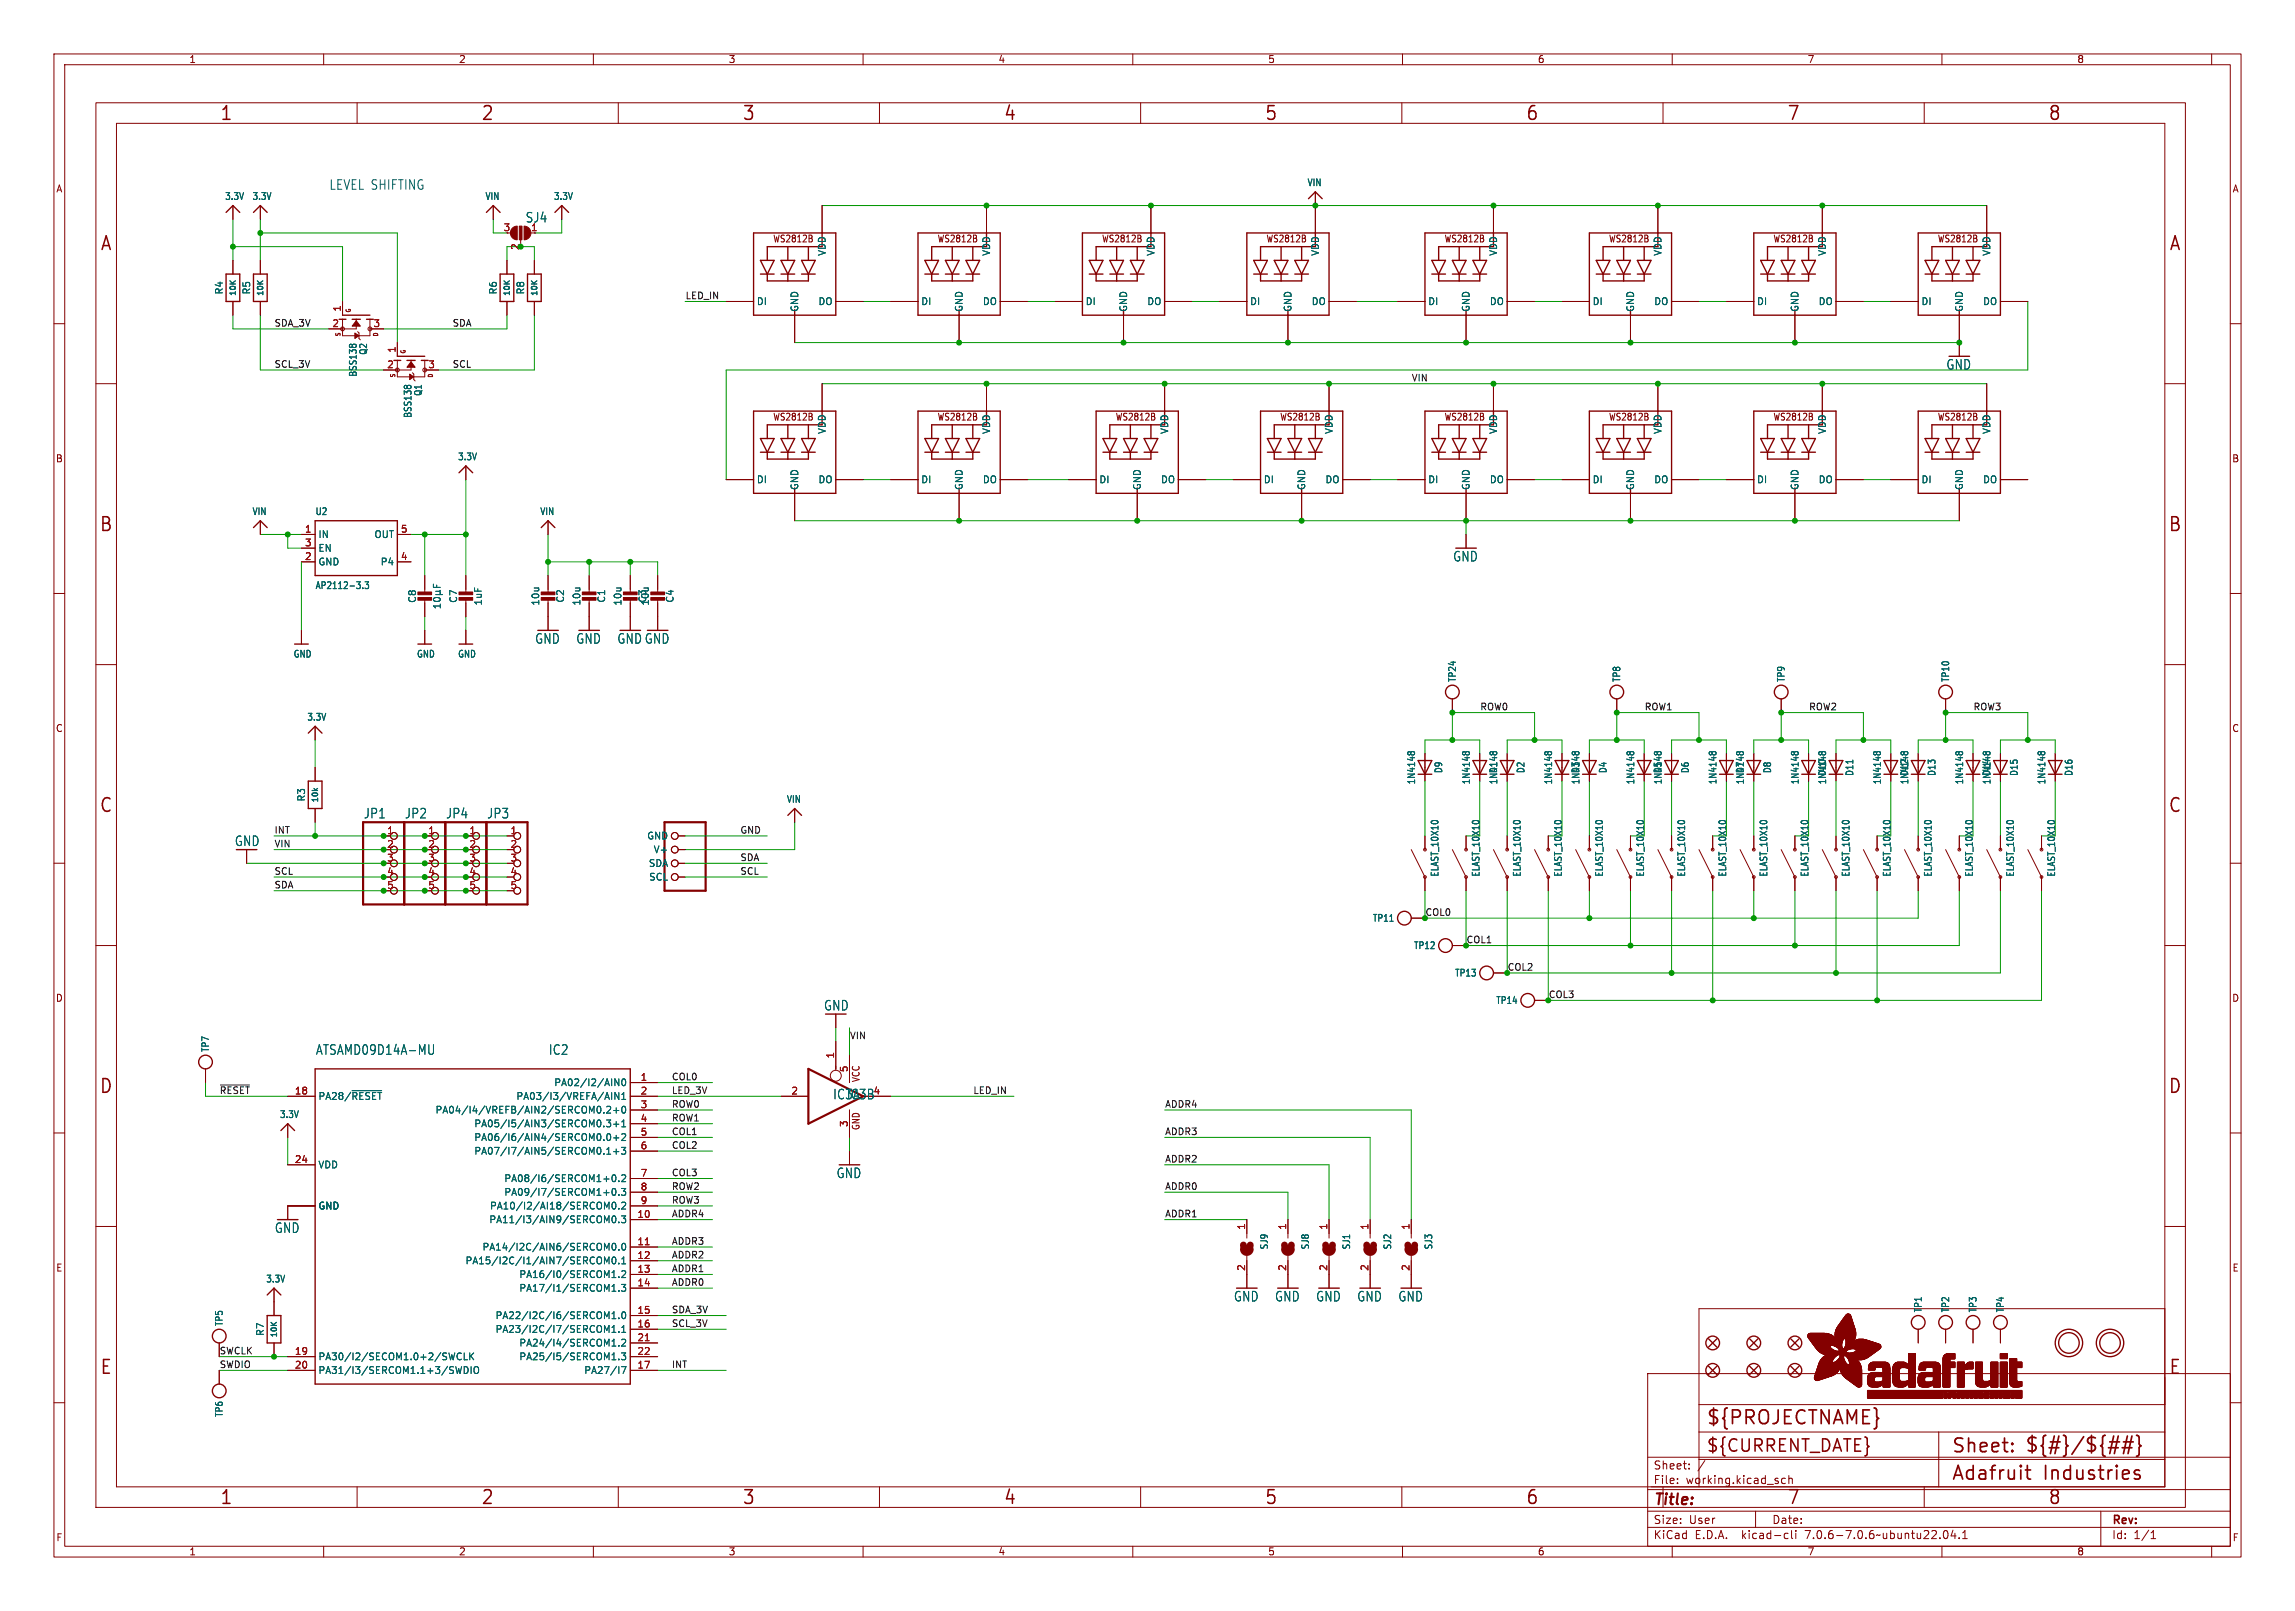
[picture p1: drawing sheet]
<svg xmlns="http://www.w3.org/2000/svg" width="425mm" height="299mm" viewBox="0 0 425 299" stroke-linecap="round" stroke-linejoin="round" font-family="sans-serif">
<defs><g id="words">
<g font-size="3.5" fill="#840000">
<text x="40.7" y="22.7">1</text>
<text x="89.1" y="22.7">2</text>
<text x="137.5" y="22.7">3</text>
<text x="186" y="22.7">4</text>
<text x="234.4" y="22.7">5</text>
<text x="282.8" y="22.7">6</text>
<text x="331.2" y="22.7">7</text>
<text x="379.6" y="22.7">8</text>
<text x="18.5" y="46.8">A</text>
<text x="402" y="46.8">A</text>
<text x="18.3" y="98.9">B</text>
<text x="401.9" y="98.9">B</text>
<text x="18.3" y="150.9">C</text>
<text x="401.9" y="150.9">C</text>
<text x="18.3" y="203">D</text>
<text x="401.9" y="203">D</text>
<text x="18.5" y="255.1">E</text>
<text x="402" y="255.1">E</text>
<text x="316.2" y="264.5">${PROJECTNAME}</text>
<text x="361.7" y="269.7">Sheet:</text>
<text x="375.3" y="269.5">${#}/${##}</text>
<text x="361.7" y="274.7">Adafruit</text>
<text x="378.8" y="274.7">Industries</text>
<text x="40.7" y="279.2">1</text>
<text x="89.1" y="279.2">2</text>
<text x="137.5" y="279.2">3</text>
<text x="186" y="279.2">4</text>
<text x="234.4" y="279.2">5</text>
<text x="282.8" y="279.2">6</text>
<text x="331.2" y="279.2">7</text>
<text x="379.6" y="279.2">8</text>
</g>
<text font-size="3.2" fill="#840000" x="316.2" y="269.5">${CURRENT_DATE}</text>
<text font-size="2.8" fill="#840000" x="306.5" y="279.5">Title:</text>
<text font-size="2.5" fill="#0000c2" x="61" y="35.3">LEVEL SHIFTING</text>
<g font-size="2.5" fill="#006464">
<text x="97.4" y="41.5">SJ4</text>
<text x="360.7" y="68.7">GND</text>
<text x="269.3" y="104.3">GND</text>
<text x="99.1" y="119.5">GND</text>
<text x="106.7" y="119.5">GND</text>
<text x="114.4" y="119.5">GNDGND</text>
<text x="67.4" y="151.9">JP1</text>
<text x="75" y="151.9">JP2</text>
<text x="82.6" y="151.9">JP4</text>
<text x="90.2" y="151.9">JP3</text>
<text x="43.4" y="157">GND</text>
<text x="152.7" y="187.5">GND</text>
<text x="58.5" y="195.7">ATSAMD09D14A-MU</text>
<text x="101.7" y="195.7">IC2</text>
<text x="154.4" y="204">IC3A</text>
<text x="156.9" y="204">IC3B</text>
<text x="155" y="218.6">GND</text>
<text x="50.9" y="228.7">GND</text>
<text x="228.7" y="241.4">GND</text>
<text x="236.3" y="241.4">GND</text>
<text x="243.9" y="241.4">GND</text>
<text x="251.5" y="241.4">GND</text>
<text x="259.1" y="241.4">GND</text>
</g>
<g font-size="2.1" fill="#840000">
<text x="306.5" y="275.3">File:</text>
<text x="306.5" y="272.6">Sheet:</text>
<text x="312.5" y="275.3">working.kicad_sch</text>
<text x="306.5" y="285.5">KiCad</text>
<text x="306.5" y="282.7">Size:</text>
<text x="313.1" y="282.7">User</text>
<text x="314.2" y="285.5">E.D.A.</text>
<text x="323.1" y="285.5">kicad-cli</text>
<text x="328.4" y="282.7">Date:</text>
<text x="334.9" y="285.5">7.0.6-7.0.6~ubuntu22.04.1</text>
<text x="391.4" y="282.9">Rev:</text>
<text x="391.4" y="285.5">Id:</text>
<text x="395.5" y="285.5">1/1</text>
</g>
<g font-size="1.8" fill="#840000">
<text x="35" y="11.9">1</text>
<text x="85" y="11.9">2</text>
<text x="135" y="11.9">3</text>
<text x="185" y="11.9">4</text>
<text x="235" y="11.9">5</text>
<text x="285" y="11.9">6</text>
<text x="335" y="11.9">7</text>
<text x="385" y="11.9">8</text>
<text x="10.3" y="35.9">A</text>
<text x="413.8" y="35.9">A</text>
<text x="143.3" y="45.1">WS2812B</text>
<text x="173.7" y="45.1">WS2812B</text>
<text x="204.2" y="45.1">WS2812B</text>
<text x="234.7" y="45.1">WS2812B</text>
<text x="267.7" y="45.1">WS2812B</text>
<text x="298.2" y="45.1">WS2812B</text>
<text x="328.7" y="45.1">WS2812B</text>
<text x="359.2" y="45.1">WS2812B</text>
<text x="143.3" y="78.1">WS2812B</text>
<text x="173.7" y="78.1">WS2812B</text>
<text x="206.8" y="78.1">WS2812B</text>
<text x="237.2" y="78.1">WS2812B</text>
<text x="267.7" y="78.1">WS2812B</text>
<text x="298.2" y="78.1">WS2812B</text>
<text x="328.7" y="78.1">WS2812B</text>
<text x="359.2" y="78.1">WS2812B</text>
<text x="10.3" y="85.9">B</text>
<text x="413.7" y="85.9">B</text>
<text x="10.3" y="135.9">C</text>
<text x="413.7" y="135.9">C</text>
<text x="10.3" y="185.9">D</text>
<text x="413.7" y="185.9">D</text>
<text x="159.5" y="200.7" transform="rotate(-90 159.5 200.7)">VCC</text>
<text x="159.5" y="209.6" transform="rotate(-90 159.5 209.6)">GND</text>
<text x="10.3" y="235.9">E</text>
<text x="413.8" y="235.9">E</text>
<text x="10.3" y="285.9">F</text>
<text x="413.8" y="285.9">F</text>
<text x="35" y="288.5">1</text>
<text x="85" y="288.5">2</text>
<text x="135" y="288.5">3</text>
<text x="185" y="288.5">4</text>
<text x="235" y="288.5">5</text>
<text x="285" y="288.5">6</text>
<text x="335" y="288.5">7</text>
<text x="385" y="288.5">8</text>
</g>
<g font-size="1.8" fill="#006464">
<text x="242.3" y="34.7">VIN</text>
<text x="41.6" y="37.3">3.3V</text>
<text x="46.7" y="37.3">3.3V</text>
<text x="89.9" y="37.3">VIN</text>
<text x="102.6" y="37.3">3.3V</text>
<text x="153.3" y="47.5" transform="rotate(-90 153.3 47.5)">VDD</text>
<text x="183.7" y="47.5" transform="rotate(-90 183.7 47.5)">VDD</text>
<text x="214.2" y="47.5" transform="rotate(-90 214.2 47.5)">VDD</text>
<text x="244.7" y="47.5" transform="rotate(-90 244.7 47.5)">VDD</text>
<text x="277.7" y="47.5" transform="rotate(-90 277.7 47.5)">VDD</text>
<text x="308.2" y="47.5" transform="rotate(-90 308.2 47.5)">VDD</text>
<text x="338.7" y="47.5" transform="rotate(-90 338.7 47.5)">VDD</text>
<text x="369.2" y="47.5" transform="rotate(-90 369.2 47.5)">VDD</text>
<text x="41.5" y="54.7" transform="rotate(-90 41.5 54.7)">R4</text>
<text x="46.6" y="54.7" transform="rotate(-90 46.6 54.7)">R5</text>
<text x="92.3" y="54.7" transform="rotate(-90 92.3 54.7)">R6</text>
<text x="97.4" y="54.7" transform="rotate(-90 97.4 54.7)">R8</text>
<text x="140.2" y="56.7">DI</text>
<text x="148.2" y="57.9" transform="rotate(-90 148.2 57.9)">GND</text>
<text x="151.6" y="56.7">DO</text>
<text x="170.7" y="56.7">DI</text>
<text x="178.7" y="57.9" transform="rotate(-90 178.7 57.9)">GND</text>
<text x="182.1" y="56.7">DO</text>
<text x="201.2" y="56.7">DI</text>
<text x="209.1" y="57.9" transform="rotate(-90 209.1 57.9)">GND</text>
<text x="212.6" y="56.7">DO</text>
<text x="231.6" y="56.7">DI</text>
<text x="239.6" y="57.9" transform="rotate(-90 239.6 57.9)">GND</text>
<text x="243.1" y="56.7">DO</text>
<text x="264.7" y="56.7">DI</text>
<text x="272.6" y="57.9" transform="rotate(-90 272.6 57.9)">GND</text>
<text x="276.1" y="56.7">DO</text>
<text x="295.1" y="56.7">DI</text>
<text x="303.1" y="57.9" transform="rotate(-90 303.1 57.9)">GND</text>
<text x="306.6" y="56.7">DO</text>
<text x="325.6" y="56.7">DI</text>
<text x="333.6" y="57.9" transform="rotate(-90 333.6 57.9)">GND</text>
<text x="337" y="56.7">DO</text>
<text x="356.1" y="56.7">DI</text>
<text x="364.1" y="57.9" transform="rotate(-90 364.1 57.9)">GND</text>
<text x="367.5" y="56.7">DO</text>
<text x="68.2" y="65.9" transform="rotate(-90 68.2 65.9)">Q2</text>
<text x="66.3" y="69.9" transform="rotate(-90 66.3 69.9)">BSS138</text>
<text x="76.5" y="77.6" transform="rotate(-90 76.5 77.6)">BSS138</text>
<text x="78.4" y="73.5" transform="rotate(-90 78.4 73.5)">Q1</text>
<text x="153.3" y="80.5" transform="rotate(-90 153.3 80.5)">VDD</text>
<text x="183.7" y="80.5" transform="rotate(-90 183.7 80.5)">VDD</text>
<text x="216.8" y="80.5" transform="rotate(-90 216.8 80.5)">VDD</text>
<text x="247.2" y="80.5" transform="rotate(-90 247.2 80.5)">VDD</text>
<text x="277.7" y="80.5" transform="rotate(-90 277.7 80.5)">VDD</text>
<text x="308.2" y="80.5" transform="rotate(-90 308.2 80.5)">VDD</text>
<text x="338.7" y="80.5" transform="rotate(-90 338.7 80.5)">VDD</text>
<text x="369.2" y="80.5" transform="rotate(-90 369.2 80.5)">VDD</text>
<text x="84.8" y="85.5">3.3V</text>
<text x="140.2" y="89.8">DI</text>
<text x="151.6" y="89.8">DO</text>
<text x="170.7" y="89.8">DI</text>
<text x="182.1" y="89.8">DO</text>
<text x="203.7" y="89.8">DI</text>
<text x="215.1" y="89.8">DO</text>
<text x="234.2" y="89.8">DI</text>
<text x="245.6" y="89.8">DO</text>
<text x="264.7" y="89.8">DI</text>
<text x="276.1" y="89.8">DO</text>
<text x="295.1" y="89.8">DI</text>
<text x="306.6" y="89.8">DO</text>
<text x="325.6" y="89.8">DI</text>
<text x="337" y="89.8">DO</text>
<text x="356.1" y="89.8">DI</text>
<text x="367.5" y="89.8">DO</text>
<text x="46.7" y="95.7">VIN</text>
<text x="58.4" y="95.7">U2</text>
<text x="100" y="95.7">VIN</text>
<text x="148.2" y="90.9" transform="rotate(-90 148.2 90.9)">GND</text>
<text x="178.7" y="90.9" transform="rotate(-90 178.7 90.9)">GND</text>
<text x="211.7" y="90.9" transform="rotate(-90 211.7 90.9)">GND</text>
<text x="242.2" y="90.9" transform="rotate(-90 242.2 90.9)">GND</text>
<text x="272.6" y="90.9" transform="rotate(-90 272.6 90.9)">GND</text>
<text x="303.1" y="90.9" transform="rotate(-90 303.1 90.9)">GND</text>
<text x="333.6" y="90.9" transform="rotate(-90 333.6 90.9)">GND</text>
<text x="364.1" y="90.9" transform="rotate(-90 364.1 90.9)">GND</text>
<text x="58.9" y="99.9">IN</text>
<text x="69.3" y="99.9">OUT</text>
<text x="58.9" y="105">GND</text>
<text x="58.9" y="102.5">EN</text>
<text x="70.5" y="105">P4</text>
<text x="58.4" y="109.4">AP2112-3.3</text>
<text x="77.3" y="111.9" transform="rotate(-90 77.3 111.9)">C8</text>
<text x="84.9" y="111.9" transform="rotate(-90 84.9 111.9)">C7</text>
<text x="89.5" y="112.3" transform="rotate(-90 89.5 112.3)">1uF</text>
<text x="100.2" y="112.4" transform="rotate(-90 100.2 112.4)">10u</text>
<text x="104.8" y="111.8" transform="rotate(-90 104.8 111.8)">C2</text>
<text x="107.8" y="112.4" transform="rotate(-90 107.8 112.4)">10u</text>
<text x="112.4" y="111.8" transform="rotate(-90 112.4 111.8)">C1</text>
<text x="115.4" y="112.4" transform="rotate(-90 115.4 112.4)">10u</text>
<text x="120" y="111.8" transform="rotate(-90 120 111.8)">C3</text>
<text x="120.5" y="112.4" transform="rotate(-90 120.5 112.4)">10u</text>
<text x="125.1" y="111.8" transform="rotate(-90 125.1 111.8)">C4</text>
<text x="54.3" y="122.1">GND</text>
<text x="77.2" y="122.1">GND</text>
<text x="84.8" y="122.1">GND</text>
<text x="270.1" y="126.5" transform="rotate(-90 270.1 126.5)">TP24</text>
<text x="300.6" y="126.5" transform="rotate(-90 300.6 126.5)">TP8</text>
<text x="331.1" y="126.5" transform="rotate(-90 331.1 126.5)">TP9</text>
<text x="361.5" y="126.5" transform="rotate(-90 361.5 126.5)">TP10</text>
<text x="56.9" y="133.8">3.3V</text>
<text x="267.6" y="143.4" transform="rotate(-90 267.6 143.4)">D9</text>
<text x="277.7" y="143.4" transform="rotate(-90 277.7 143.4)">D1</text>
<text x="282.8" y="143.4" transform="rotate(-90 282.8 143.4)">D2</text>
<text x="293" y="143.4" transform="rotate(-90 293 143.4)">D3</text>
<text x="298" y="143.4" transform="rotate(-90 298 143.4)">D4</text>
<text x="308.2" y="143.4" transform="rotate(-90 308.2 143.4)">D5</text>
<text x="313.3" y="143.4" transform="rotate(-90 313.3 143.4)">D6</text>
<text x="323.4" y="143.4" transform="rotate(-90 323.4 143.4)">D7</text>
<text x="328.5" y="143.4" transform="rotate(-90 328.5 143.4)">D8</text>
<text x="338.7" y="143.9" transform="rotate(-90 338.7 143.9)">D 0</text>
<text x="343.8" y="143.9" transform="rotate(-90 343.8 143.9)">D11</text>
<text x="353.9" y="143.9" transform="rotate(-90 353.9 143.9)">D12</text>
<text x="359" y="143.9" transform="rotate(-90 359 143.9)">D13</text>
<text x="369.2" y="143.9" transform="rotate(-90 369.2 143.9)">D14</text>
<text x="369.2" y="143.9" transform="rotate(-90 369.2 143.9)">D</text>
<text x="374.2" y="143.9" transform="rotate(-90 374.2 143.9)">D15</text>
<text x="384.4" y="143.9" transform="rotate(-90 384.4 143.9)">D16</text>
<text x="56.7" y="148.7" transform="rotate(-90 56.7 148.7)">R3</text>
<text x="145.8" y="149">VIN</text>
<text x="262.5" y="145.5" transform="rotate(-90 262.5 145.5)">1N4148</text>
<text x="272.7" y="145.5" transform="rotate(-90 272.7 145.5)">1N4148</text>
<text x="277.8" y="145.5" transform="rotate(-90 277.8 145.5)">1N4148</text>
<text x="287.9" y="145.5" transform="rotate(-90 287.9 145.5)">1N4148</text>
<text x="293" y="145.5" transform="rotate(-90 293 145.5)">1N4148</text>
<text x="303.2" y="145.5" transform="rotate(-90 303.2 145.5)">1N4148</text>
<text x="308.2" y="145.5" transform="rotate(-90 308.2 145.5)">1N4148</text>
<text x="318.4" y="145.5" transform="rotate(-90 318.4 145.5)">1N4148</text>
<text x="323.5" y="145.5" transform="rotate(-90 323.5 145.5)">1N4148</text>
<text x="333.6" y="145.5" transform="rotate(-90 333.6 145.5)">1N4148</text>
<text x="338.7" y="145.5" transform="rotate(-90 338.7 145.5)">1N4148</text>
<text x="348.9" y="145.5" transform="rotate(-90 348.9 145.5)">1N4148</text>
<text x="354" y="145.5" transform="rotate(-90 354 145.5)">1N4148</text>
<text x="364.1" y="145.5" transform="rotate(-90 364.1 145.5)">1N4148</text>
<text x="369.2" y="145.5" transform="rotate(-90 369.2 145.5)">1N4148</text>
<text x="379.4" y="145.5" transform="rotate(-90 379.4 145.5)">1N4148</text>
<text x="119.9" y="155.8">GND</text>
<text x="120.2" y="160.9">SDA</text>
<text x="121.1" y="158.3">V+</text>
<text x="120.2" y="163.4">SCL</text>
<text x="266.9" y="162.6" transform="rotate(-90 266.9 162.6)">ELAST_10X10</text>
<text x="274.5" y="162.6" transform="rotate(-90 274.5 162.6)">ELAST_10X10</text>
<text x="282.1" y="162.6" transform="rotate(-90 282.1 162.6)">ELAST_10X10</text>
<text x="289.7" y="162.6" transform="rotate(-90 289.7 162.6)">ELAST_10X10</text>
<text x="297.3" y="162.6" transform="rotate(-90 297.3 162.6)">ELAST_10X10</text>
<text x="305" y="162.6" transform="rotate(-90 305 162.6)">ELAST_10X10</text>
<text x="312.6" y="162.6" transform="rotate(-90 312.6 162.6)">ELAST_10X10</text>
<text x="320.2" y="162.6" transform="rotate(-90 320.2 162.6)">ELAST_10X10</text>
<text x="327.8" y="162.6" transform="rotate(-90 327.8 162.6)">ELAST_10X10</text>
<text x="335.4" y="162.6" transform="rotate(-90 335.4 162.6)">ELAST_10X10</text>
<text x="343.1" y="162.6" transform="rotate(-90 343.1 162.6)">ELAST_10X10</text>
<text x="350.7" y="162.6" transform="rotate(-90 350.7 162.6)">ELAST_10X10</text>
<text x="358.3" y="162.6" transform="rotate(-90 358.3 162.6)">ELAST_10X10</text>
<text x="365.9" y="162.6" transform="rotate(-90 365.9 162.6)">ELAST_10X10</text>
<text x="373.5" y="162.6" transform="rotate(-90 373.5 162.6)">ELAST_10X10</text>
<text x="381.2" y="162.6" transform="rotate(-90 381.2 162.6)">ELAST_10X10</text>
<text x="254.4" y="171">TP11</text>
<text x="262" y="176.1">TP12</text>
<text x="269.6" y="181.2">TP13</text>
<text x="277.3" y="186.3">TP14</text>
<text x="39" y="195.1" transform="rotate(-90 39 195.1)">TP7</text>
<text x="102.6" y="201.5">PA02/I2/AIN0</text>
<text x="161.9" y="202.9">4</text>
<text x="51.8" y="207.4">3.3V</text>
<text x="58.9" y="204.1">PA28/~{RESET}</text>
<text x="80.6" y="206.6">PA04/I4/VREFB/AIN2/SERCOM0.2+0</text>
<text x="87.8" y="209.1">PA05/I5/AIN3/SERCOM0.3+1</text>
<text x="95.6" y="204.1">PA03/I3/VREFA/AIN1</text>
<text x="87.8" y="211.7">PA06/I6/AIN4/SERCOM0.0+2</text>
<text x="87.8" y="214.2">PA07/I7/AIN5/SERCOM0.1+3</text>
<text x="58.9" y="216.8">VDD</text>
<text x="93.4" y="219.3">PA08/I6/SERCOM1+0.2</text>
<text x="93.4" y="221.8">PA09/I7/SERCOM1+0.3</text>
<text x="58.9" y="224.4">GND</text>
<text x="90.6" y="226.9">PA11/I3/AIN9/SERCOM0.3</text>
<text x="90.7" y="224.4">PA10/I2/AI18/SERCOM0.2</text>
<text x="89.3" y="232">PA14/I2C/AIN6/SERCOM0.0</text>
<text x="235.2" y="231.7" transform="rotate(-90 235.2 231.7)">SJ9</text>
<text x="242.9" y="231.7" transform="rotate(-90 242.9 231.7)">SJ8</text>
<text x="250.5" y="231.7" transform="rotate(-90 250.5 231.7)">SJ1</text>
<text x="258.1" y="231.7" transform="rotate(-90 258.1 231.7)">SJ2</text>
<text x="265.7" y="231.7" transform="rotate(-90 265.7 231.7)">SJ3</text>
<text x="49.2" y="237.9">3.3V</text>
<text x="86.2" y="234.5">PA15/I2C/I1/AIN7/SERCOM0.1</text>
<text x="96.2" y="237.1">PA16/I0/SERCOM1.2</text>
<text x="96.2" y="239.6">PA17/I1/SERCOM1.3</text>
<text x="41.5" y="245.9" transform="rotate(-90 41.5 245.9)">TP5</text>
<text x="91.8" y="244.7">PA22/I2C/I6/SERCOM1.0</text>
<text x="356.5" y="243.4" transform="rotate(-90 356.5 243.4)">TP1</text>
<text x="361.5" y="243.4" transform="rotate(-90 361.5 243.4)">TP2</text>
<text x="366.6" y="243.4" transform="rotate(-90 366.6 243.4)">TP3</text>
<text x="371.7" y="243.4" transform="rotate(-90 371.7 243.4)">TP4</text>
<text x="49.1" y="247.7" transform="rotate(-90 49.1 247.7)">R7</text>
<text x="91.8" y="247.2">PA23/I2C/I7/SERCOM1.1</text>
<text x="96.2" y="249.8">PA24/I4/SERCOM1.2</text>
<text x="58.9" y="252.3">PA30/I2/SECOM1.0+2/SWCLK</text>
<text x="58.9" y="254.9">PA31/I3/SERCOM1.1+3/SWDIO</text>
<text x="96.2" y="252.3">PA25/I5/SERCOM1.3</text>
<text x="108.2" y="254.9">PA27/I7</text>
<text x="41.5" y="262.7" transform="rotate(-90 41.5 262.7)">TP6</text>
</g>
<g font-size="1.8" fill="#a90000">
<text x="93.3" y="42.9">3</text>
<text x="96.3" y="46.4" transform="rotate(-90 96.3 46.4)">2</text>
<text x="98.4" y="42.9">1</text>
<text x="63.2" y="57.9" transform="rotate(-90 63.2 57.9)">1</text>
<text x="61.5" y="60.7">2</text>
<text x="69.1" y="60.7">3</text>
<text x="73.4" y="65.5" transform="rotate(-90 73.4 65.5)">1</text>
<text x="71.7" y="68.3">2</text>
<text x="79.3" y="68.3">3</text>
<text x="56.4" y="98.8">1</text>
<text x="56.4" y="101.3">3</text>
<text x="74.2" y="98.8">5</text>
<text x="56.4" y="103.9">2</text>
<text x="74.2" y="103.9">4</text>
<text x="71.7" y="154.7">1</text>
<text x="79.3" y="154.7">1</text>
<text x="86.9" y="154.7">1</text>
<text x="94.5" y="154.7">1</text>
<text x="71.7" y="157.2">2</text>
<text x="71.7" y="159.8">3</text>
<text x="79.3" y="157.2">2</text>
<text x="79.3" y="159.8">3</text>
<text x="86.9" y="157.2">2</text>
<text x="86.9" y="159.8">3</text>
<text x="94.5" y="157.2">2</text>
<text x="94.5" y="159.8">3</text>
<text x="71.7" y="162.3">4</text>
<text x="71.7" y="164.8">5</text>
<text x="79.3" y="162.3">4</text>
<text x="79.3" y="164.8">5</text>
<text x="86.9" y="162.3">4</text>
<text x="86.9" y="164.8">5</text>
<text x="94.5" y="162.3">4</text>
<text x="94.5" y="164.8">5</text>
<text x="154.7" y="196.3" transform="rotate(-90 154.7 196.3)">1</text>
<text x="54.6" y="202.9">18</text>
<text x="118.7" y="200.4">1</text>
<text x="118.7" y="202.9">2</text>
<text x="146.6" y="202.9">2</text>
<text x="157.2" y="198.8" transform="rotate(-90 157.2 198.8)">5</text>
<text x="118.7" y="205.5">3</text>
<text x="118.7" y="208">4</text>
<text x="157.2" y="209" transform="rotate(-90 157.2 209)">3</text>
<text x="54.6" y="215.6">24</text>
<text x="118.7" y="210.6">5</text>
<text x="118.7" y="213.1">6</text>
<text x="118.7" y="218.2">7</text>
<text x="118.7" y="220.7">8</text>
<text x="118.1" y="225.8">10</text>
<text x="118.7" y="223.3">9</text>
<text x="118.1" y="230.9">11</text>
<text x="118.1" y="233.4">12</text>
<text x="230.9" y="228" transform="rotate(-90 230.9 228)">1</text>
<text x="238.5" y="228" transform="rotate(-90 238.5 228)">1</text>
<text x="246.1" y="228" transform="rotate(-90 246.1 228)">1</text>
<text x="253.7" y="228" transform="rotate(-90 253.7 228)">1</text>
<text x="261.4" y="228" transform="rotate(-90 261.4 228)">1</text>
<text x="118.1" y="236">13</text>
<text x="118.1" y="238.5">14</text>
<text x="230.9" y="235.7" transform="rotate(-90 230.9 235.7)">2</text>
<text x="238.5" y="235.7" transform="rotate(-90 238.5 235.7)">2</text>
<text x="246.1" y="235.7" transform="rotate(-90 246.1 235.7)">2</text>
<text x="253.7" y="235.7" transform="rotate(-90 253.7 235.7)">2</text>
<text x="261.4" y="235.7" transform="rotate(-90 261.4 235.7)">2</text>
<text x="118.1" y="243.6">15</text>
<text x="54.6" y="251.2">19</text>
<text x="118.1" y="246.1">16</text>
<text x="118.1" y="248.7">21</text>
<text x="118.1" y="251.2">22</text>
<text x="54.6" y="253.7">20</text>
<text x="118.1" y="253.7">17</text>
</g>
<g font-size="1.7" fill="#0f0f0f">
<text x="127" y="55.5">LED_IN</text>
<text x="50.8" y="60.6">SDA_3V</text>
<text x="83.8" y="60.6">SDA</text>
<text x="50.8" y="68.2">SCL_3V</text>
<text x="83.8" y="68.2">SCL</text>
<text x="261.6" y="70.8">VIN</text>
<text x="274.3" y="131.7">ROW0</text>
<text x="304.8" y="131.7">ROW1</text>
<text x="335.3" y="131.7">ROW2</text>
<text x="365.8" y="131.7">ROW3</text>
<text x="50.8" y="154.6">INT</text>
<text x="137.2" y="154.6">GND</text>
<text x="50.8" y="157.1">VIN</text>
<text x="137.2" y="159.7">SDA</text>
<text x="50.8" y="164.8">SDA</text>
<text x="50.8" y="162.2">SCL</text>
<text x="137.2" y="162.2">SCL</text>
<text x="264.2" y="169.8">COL0</text>
<text x="271.8" y="174.9">COL1</text>
<text x="279.4" y="180">COL2</text>
<text x="287" y="185.1">COL3</text>
<text x="157.5" y="192.7">VIN</text>
<text x="40.6" y="202.9">~{RESET}</text>
<text x="124.5" y="202.9">LED_3V</text>
<text x="124.5" y="200.3">COL0</text>
<text x="180.3" y="202.9">LED_IN</text>
<text x="124.5" y="207.9">ROW1</text>
<text x="124.5" y="205.4">ROW0</text>
<text x="215.9" y="205.4">ADDR4</text>
<text x="124.5" y="210.5">COL1</text>
<text x="124.5" y="213">COL2</text>
<text x="215.9" y="215.6">ADDR2</text>
<text x="215.9" y="210.5">ADDR3</text>
<text x="124.5" y="218.1">COL3</text>
<text x="124.5" y="220.6">ROW2</text>
<text x="215.9" y="220.6">ADDR0</text>
<text x="124.5" y="223.2">ROW3</text>
<text x="124.5" y="225.7">ADDR4</text>
<text x="215.9" y="225.7">ADDR1</text>
<text x="124.5" y="230.8">ADDR3</text>
<text x="124.5" y="233.3">ADDR2</text>
<text x="124.5" y="238.4">ADDR0</text>
<text x="124.5" y="235.9">ADDR1</text>
<text x="124.5" y="243.5">SDA_3V</text>
<text x="40.6" y="251.1">SWCLK</text>
<text x="124.5" y="246">SCL_3V</text>
<text x="40.6" y="253.7">SWDIO</text>
<text x="124.5" y="253.7">INT</text>
</g>
<g font-size="1.4" fill="#006464">
<text x="44" y="55" transform="rotate(-90 44 55)">10K</text>
<text x="49.1" y="55" transform="rotate(-90 49.1 55)">10K</text>
<text x="94.8" y="55" transform="rotate(-90 94.8 55)">10K</text>
<text x="99.9" y="55" transform="rotate(-90 99.9 55)">10K</text>
<text x="59.2" y="148.9" transform="rotate(-90 59.2 148.9)">10k</text>
<text x="51.6" y="248.1" transform="rotate(-90 51.6 248.1)">10K</text>
</g>
<g font-size="1.1" fill="#840000">
<text x="65.1" y="58" transform="rotate(-90 65.1 58)">G</text>
<text x="63.2" y="62.4" transform="rotate(-90 63.2 62.4)">S</text>
<text x="70.2" y="62.4" transform="rotate(-90 70.2 62.4)">D</text>
<text x="75.3" y="65.6" transform="rotate(-90 75.3 65.6)">G</text>
<text x="73.4" y="70" transform="rotate(-90 73.4 70)">S</text>
<text x="80.4" y="70" transform="rotate(-90 80.4 70)">D</text>
</g>
</g></defs>
<g fill="none" stroke="#840000" stroke-width=".19">
<path d="M10 10h405.5v278.6h-405.5zM12 12h401.5v274.6h-401.5zM17.8 19.1h387.3v260.3h-387.3zM60 10v2M66.2 19.1v3.8M110 10v2M114.6 19.1v3.8M160 10v2M163 19.1v3.8M210 10v2M211.5 19.1v3.8M259.9 19.1v3.8"/>
<path d="M260 10v2M308.3 19.1v3.8M310 10v2M356.7 19.1v3.8M360 10v2M410 10v2M21.6 22.9h379.7v252.7h-379.7zM43.2 38.1v2.5M48.3 38.1v2.5M91.4 38.1v2.5M104.1 38.1v2.5M152.4 38.1v5.1"/>
<path d="M182.9 38.1v5.1M213.4 38.1v5.1M243.8 35.6v7.6M276.9 38.1v5.1M307.3 38.1v5.1M337.8 38.1v5.1M368.3 38.1v5.1M10 60h2M43.2 48.3v2.5M43.2 55.9v2.5M48.3 48.3v2.5M48.3 55.9v2.5"/>
<path d="M63.5 59.2v3h5.1v-3M63.5 55.9v2.5M66 59.2v1.8h-5M94 48.3v2.5M94 55.9v2.5M94 43.2h.9M96.5 43.6v2.1M99.1 48.3v2.5M99.1 55.9v2.5M134.6 55.9h5.1M147.3 58.4v5.1M150.5 44.3v.4"/>
<path d="M154.9 55.9h5.1M165.1 55.9h5.1M177.8 58.4v5.1M181 44.3v.4M185.4 55.9h5.1M195.6 55.9h5.1M208.3 58.4v5.1M211.5 44.3v.4M215.9 55.9h5.1M226.1 55.9h5M238.8 58.4v5.1M242 44.3v.4"/>
<path d="M246.4 55.9h5.1M259.1 55.9h5.1M271.8 58.4v5.1M275 44.3v.4M279.4 55.9h5.1M289.6 55.9h5M302.3 58.4v5.1M305.5 44.3v.4M309.9 55.9h5.1M320 55.9h5.1M332.7 58.4v5.1M336 44.3v.4"/>
<path d="M340.4 55.9h5M350.5 55.9h5.1M363.2 58.4v7.6M366.4 44.3v.4M370.8 55.9h5.1M413.5 60h2M17.8 71.1h3.8M66.3 61.5l.2 .2v1l.3 .3M68.6 61h2.5M73.7 66.8v3.1h5v-3.1M73.7 63.5v2.5M76.2 66.8v1.8h-5.1"/>
<path d="M76.5 69.1l.2 .2v1.1l.3 .2M78.7 68.6h2.6M150.5 77.3v.4M152.4 71.1v5.1M181 77.3v.4M182.9 71.1v5.1M214 77.3v.4M215.9 71.1v5.1M244.5 77.3v.4M246.4 71.1v5.1M275 77.3v.4M276.9 71.1v5.1"/>
<path d="M305.5 77.3v.4M307.3 71.1v5.1M336 77.3v.4M337.8 71.1v5.1M366.4 77.3v.4M368.3 71.1v5.1M401.3 71.1h3.8M48.3 96.5v2.6M55.9 99.1h2.5M73.7 99.1h2.5M86.4 86.4v2.5M101.6 96.5v2.6"/>
<path d="M134.6 88.9h5.1M147.3 91.4v5.1M154.9 88.9h5.1M165.1 88.9h5.1M177.8 91.4v5.1M185.4 88.9h5.1M198.1 88.9h5.1M210.8 91.4v5.1M218.4 88.9h5.1M228.6 88.9h5.1M241.3 91.4v5.1M248.9 88.9h5.1"/>
<path d="M259.1 88.9h5.1M271.8 91.4v5.1M271.8 99.1v2.5M279.4 88.9h5.1M289.6 88.9h5M302.3 91.4v5.1M309.9 88.9h5.1M320 88.9h5.1M332.7 91.4v5.1M340.4 88.9h5M350.5 88.9h5.1M363.2 91.4v5.1"/>
<path d="M370.8 88.9h5.1M10 110h2M55.9 104.1h2.5M55.9 101.6h2.5M55.9 116.8v2.6M73.7 104.1h2.5M78.7 106.7v3.3M78.7 111v3.3M78.7 116.8v2.6M86.4 106.7v3.3M86.4 111v3.3M86.4 116.8v2.6"/>
<path d="M101.6 106.7v3.3M101.6 111v5.8M109.2 106.7v3.3M109.2 111v5.8M116.8 106.7v3.3M116.8 111v5.8M121.9 106.7v3.3M121.9 111v5.8M413.5 110h2M17.8 123.2h3.8M58.4 134.6v2.6M264.2 139.7v5.1"/>
<path d="M269.2 129.5v2.6M274.3 139.7v5.1M279.4 139.7v5.1M289.6 139.7v5.1M294.6 139.7v5.1M299.7 129.5v2.6M304.8 139.7v5.1M309.9 139.7v5.1M320 139.7v5.1M325.1 139.7v5.1M330.2 129.5v2.6M335.3 139.7v5.1"/>
<path d="M340.4 139.7v5.1M350.5 139.7v5.1M355.6 139.7v5.1M360.7 129.5v2.6M365.8 139.7v5.1M370.8 139.7v5.1M381 139.7v5.1M401.3 123.2h3.8M10 160h2M45.7 157.5v2.5M58.4 142.2v2.6M58.4 149.9v2.5"/>
<path d="M71.1 154.9h1.3M78.7 154.9h1.3M86.4 154.9h1.2M94 154.9h1.2M125.7 154.9h1.3M125.7 157.5h1.3M147.3 149.9v2.5M261.6 157.5l2.6 5.1v2.5M264.2 154.9v2.6M269.2 157.5l2.6 5.1v2.5M271.8 154.9v2.6M276.9 157.5l2.5 5.1v2.5"/>
<path d="M279.4 154.9v2.6M284.5 157.5l2.5 5.1v2.5M287 154.9v2.6M292.1 157.5l2.5 5.1v2.5M294.6 154.9v2.6M299.7 157.5l2.6 5.1v2.5M302.3 154.9v2.6M307.3 157.5l2.6 5.1v2.5M309.9 154.9v2.6M315 157.5l2.5 5.1v2.5M317.5 154.9v2.6M322.6 157.5l2.5 5.1v2.5"/>
<path d="M325.1 154.9v2.6M330.2 157.5l2.5 5.1v2.5M332.7 154.9v2.6M337.8 157.5l2.6 5.1v2.5M340.4 154.9v2.6M345.4 157.5l2.6 5.1v2.5M348 154.9v2.6M353.1 157.5l2.5 5.1v2.5M355.6 154.9v2.6M360.7 157.5l2.5 5.1v2.5M363.2 154.9v2.6M368.3 157.5l2.5 5.1v2.5"/>
<path d="M370.8 154.9v2.6M375.9 157.5l2.6 5.1v2.5M378.5 154.9v2.6M413.5 160h2M17.8 175.3h3.8M71.1 160h1.3M71.1 165.1h1.3M78.7 160h1.3M78.7 165.1h1.3M86.4 160h1.2M86.4 165.1h1.2M94 160h1.2"/>
<path d="M94 165.1h1.2M125.7 160h1.3M125.7 162.6h1.3M261.6 170.2h2.6M269.2 175.3h2.6M401.3 175.3h3.8M38.1 198.1v2.6M154.9 188v2.5M154.9 193v5.4M157.5 195.6v5.1M276.9 180.3h2.5M284.5 185.4h2.5"/>
<path d="M10 210h2M53.3 203.2h5.1M53.3 215.9h5.1M53.3 208.3v2.5M116.8 200.7h5.1M116.8 203.2h5.1M116.8 205.7h5.1M116.8 208.3h5.1M116.8 210.8h5.1M116.8 213.4h5.1M116.8 218.4h5.1M144.8 203.2h5.1"/>
<path d="M157.5 205.7v5.1M157.5 213.4v2.5M160 203.2h5.1M413.5 210h2M17.8 227.3h3.8M50.8 238.8v5M58.4 223.5h-5.1v2.6M116.8 226.1h5.1M116.8 231.1h5.1M116.8 233.7h5.1M116.8 236.2h5.1M116.8 238.8h5.1"/>
<path d="M116.8 223.5h5.1M116.8 221h5.1M231.1 226.1v3.4M231.1 232.8v6M238.8 226.1v3.4M238.8 232.8v6M246.4 226.1v3.4M246.4 232.8v6M254 226.1v3.4M254 232.8v6M261.6 226.1v3.4M261.6 232.8v6"/>
<path d="M401.3 227.3h3.8M10 260h2M40.6 248.9v2.6M40.6 254v2.5M50.8 248.9v2.6M53.3 254h5.1M53.3 251.5h5.1M116.8 243.8h5.1M116.8 246.4h5.1M116.8 254h5.1M116.8 251.5h5.1M116.8 248.9h5.1"/>
<path d="M305.5 254.6h108v32h-108zM355.6 246.4v2.5M360.7 246.4v2.5M365.8 246.4v2.5M370.8 246.4v2.5M401.3 242.6h-86.3v33M413.5 260h2M66.2 275.6v3.8M114.6 275.6v3.8M163 275.6v3.8M211.5 275.6v3.8M259.9 275.6v3.8"/>
<path d="M305.5 276.1h108M305.5 270.1h108M308.3 275.6v3.8M311 274.8v.2M311 274.1v.1M313.1 272.1v.2M313.1 271.4v.1M315 265.4h86.3M315 260.4h86.3M315 270.5h86.3M316 270.7l-1.2 1.9M331 274.1l-.4-.1-.3 .3v.4l.1 .2h.6"/>
<path d="M331.6 274.1l.2-.1 .4 .1 .1 .9M331.6 273.5v1.5M356.7 275.6v3.8M359.4 265.4v10.2M60 286.6v2M110 286.6v2M160 286.6v2M210 286.6v2M260 286.6v2M305.5 283.1h108M305.5 280.1h108M310 286.6v2"/>
<path d="M325.5 280.1v3M331.1 284.2l.4 .1M331.5 285.1l-.4 .1M332.1 283.7v1.3l.2 .2M332.9 283.7v.1M332.9 284.2v1M360 286.6v2M360.5 283.8l.1-.1a.8 .8 0 0 1 .5 .7 .8 .8 0 0 1-.5 .8 .99 .99 0 0 1-.1-1.4zM362 283.6l-.3 1.1h.9M362.4 284.2v1M363.2 285v.2M363.8 285.2h.9"/>
<path d="M363.8 284.1l.5-.4v1.5M389.5 280.1v6.5M398.8 285.2h.8M398.8 284.1l.4-.4v1.5M410 286.6v2"/>
<circle cx="63.5" cy="61" r=".36"/>
<circle cx="68.6" cy="61" r=".36"/>
<circle cx="73.7" cy="68.6" r=".36"/>
<circle cx="78.7" cy="68.6" r=".36"/>
<circle cx="73" cy="157.5" r=".63"/>
<circle cx="73" cy="154.9" r=".63"/>
<circle cx="80.6" cy="157.5" r=".63"/>
<circle cx="80.6" cy="154.9" r=".63"/>
<circle cx="88.3" cy="157.5" r=".63"/>
<circle cx="88.3" cy="154.9" r=".63"/>
<circle cx="95.9" cy="154.9" r=".63"/>
<circle cx="95.9" cy="157.5" r=".63"/>
<circle cx="125.1" cy="157.5" r=".63"/>
<circle cx="125.1" cy="154.9" r=".63"/>
<circle cx="264.2" cy="157.5" r=".25"/>
<circle cx="271.8" cy="157.5" r=".25"/>
<circle cx="279.4" cy="157.5" r=".25"/>
<circle cx="287" cy="157.5" r=".25"/>
<circle cx="294.6" cy="157.5" r=".25"/>
<circle cx="302.3" cy="157.5" r=".25"/>
<circle cx="309.9" cy="157.5" r=".25"/>
<circle cx="317.5" cy="157.5" r=".25"/>
<circle cx="325.1" cy="157.5" r=".25"/>
<circle cx="332.7" cy="157.5" r=".25"/>
<circle cx="340.4" cy="157.5" r=".25"/>
<circle cx="348" cy="157.5" r=".25"/>
<circle cx="355.6" cy="157.5" r=".25"/>
<circle cx="363.2" cy="157.5" r=".25"/>
<circle cx="370.8" cy="157.5" r=".25"/>
<circle cx="378.5" cy="157.5" r=".25"/>
<circle cx="73" cy="165.1" r=".63"/>
<circle cx="73" cy="160" r=".63"/>
<circle cx="73" cy="162.6" r=".63"/>
<circle cx="80.6" cy="165.1" r=".63"/>
<circle cx="80.6" cy="160" r=".63"/>
<circle cx="80.6" cy="162.6" r=".63"/>
<circle cx="88.3" cy="165.1" r=".63"/>
<circle cx="88.3" cy="162.6" r=".63"/>
<circle cx="88.3" cy="160" r=".63"/>
<circle cx="95.9" cy="160" r=".63"/>
<circle cx="95.9" cy="165.1" r=".63"/>
<circle cx="95.9" cy="162.6" r=".63"/>
<circle cx="125.1" cy="160" r=".63"/>
<circle cx="125.1" cy="162.6" r=".63"/>
<circle cx="264.2" cy="162.6" r=".25"/>
<circle cx="271.8" cy="162.6" r=".25"/>
<circle cx="279.4" cy="162.6" r=".25"/>
<circle cx="287" cy="162.6" r=".25"/>
<circle cx="294.6" cy="162.6" r=".25"/>
<circle cx="302.3" cy="162.6" r=".25"/>
<circle cx="309.9" cy="162.6" r=".25"/>
<circle cx="317.5" cy="162.6" r=".25"/>
<circle cx="325.1" cy="162.6" r=".25"/>
<circle cx="332.7" cy="162.6" r=".25"/>
<circle cx="340.4" cy="162.6" r=".25"/>
<circle cx="348" cy="162.6" r=".25"/>
<circle cx="355.6" cy="162.6" r=".25"/>
<circle cx="363.2" cy="162.6" r=".25"/>
<circle cx="370.8" cy="162.6" r=".25"/>
<circle cx="378.5" cy="162.6" r=".25"/>
<circle cx="154.9" cy="199.4" r="1.02"/>
</g>
<g fill="#840000" stroke="#840000" stroke-width=".19">
<path d="M335.1 247.7l4.9 .1z"/>
<path d="M335.1 247.7h4.8z"/>
<path d="M335.1 247.6l4.7 .1z"/>
<path d="M335.1 247.6h4.7z"/>
<path d="M335.1 247.6h4.6z"/>
<path d="M335.1 247.5l4.6 .1z"/>
<path d="M335.1 247.5h4.5z"/>
<path d="M335.2 247.8l4.9 .1z"/>
<path d="M335.2 247.8h4.8z"/>
<path d="M335.2 247.4l4.3 .1z"/>
<path d="M335.2 247.4h4.3z"/>
<path d="M335.2 247.9h4.9z"/>
<path d="M335.2 247.4h4.2z"/>
<path d="M335.2 247.9l4.9 .1z"/>
<path d="M335.2 247.3l4.1 .1z"/>
<path d="M335.2 247.3h4z"/>
<path d="M335.3 248h4.9z"/>
<path d="M335.3 247.3h3.8z"/>
<path d="M335.3 248l4.9 .1z"/>
<path d="M335.3 247.2l3.7 .1z"/>
<path d="M335.3 248.1h5z"/>
<path d="M335.3 247.2h3.6z"/>
<path d="M335.4 248.1l4.9 .1z"/>
<path d="M335.4 248.1h4.9z"/>
<path d="M335.4 248.2h4.9z"/>
<path d="M335.4 247.2h3.3z"/>
<path d="M335.4 248.2l6.3 .1z"/>
<path d="M335.5 248.3h6.2z"/>
<path d="M335.5 248.3l6.2 .1z"/>
<path d="M335.5 248.4h6.2z"/>
<path d="M335.6 248.4l6 .1z"/>
<path d="M335.6 248.4h6z"/>
<path d="M335.6 247.1l2.7 .1z"/>
<path d="M335.6 248.5h6z"/>
<path d="M335.7 248.6h5.9z"/>
<path d="M335.7 248.5l5.9 .1z"/>
<path d="M335.7 248.6h5.8z"/>
<path d="M335.7 248.7h5.8z"/>
<path d="M335.7 248.6l5.8 .1z"/>
<path d="M335.8 248.7h5.7z"/>
<path d="M335.8 248.7l5.7 .1z"/>
<path d="M335.8 248.8h5.7z"/>
<path d="M335.9 248.9h5.6z"/>
<path d="M335.9 248.8l5.6 .1z"/>
<path d="M335.9 248.9l5.6 .1z"/>
<path d="M336 249h5.5z"/>
<path d="M336 249l5.4 .1z"/>
<path d="M336 249.1h5.4z"/>
<path d="M336.1 249.1h5.3z"/>
<path d="M336.1 249.2h5.3z"/>
<path d="M336.1 249.1l5.3 .1z"/>
<path d="M336.2 249.2l5.2 .1z"/>
<path d="M336.2 249.3h5.2z"/>
<path d="M336.2 249.3l5.2 .1z"/>
<path d="M336.3 249.4h3.1z"/>
<path d="M336.3 249.4l3 .1z"/>
<path d="M336.3 249.4h3z"/>
<path d="M336.4 255.5l1.7 .1z"/>
<path d="M336.4 255.5h1.7z"/>
<path d="M336.4 255.4l1.9 .1z"/>
<path d="M336.4 255.4h2z"/>
<path d="M336.4 255.3l2.2 .1z"/>
<path d="M336.4 255.3h2.3z"/>
<path d="M336.4 255.3h2.4z"/>
<path d="M336.4 255.2l2.5 .1z"/>
<path d="M336.4 249.5h2.9z"/>
<path d="M336.4 255.6h1.4z"/>
<path d="M336.4 255.6h1.6z"/>
<path d="M336.4 255.2h2.6z"/>
<path d="M336.4 255.2h2.7z"/>
<path d="M336.4 255.1l2.8 .1z"/>
<path d="M336.4 249.5l2.9 .1z"/>
<path d="M336.4 255.7h1.3z"/>
<path d="M336.4 255.6l1.4 .1z"/>
<path d="M336.4 255.1h2.9z"/>
<path d="M336.4 255.1h3z"/>
<path d="M336.4 255l3.1 .1z"/>
<path d="M336.4 255h3.2z"/>
<path d="M336.4 249.6h2.9z"/>
<path d="M336.5 255.7h1z"/>
<path d="M336.5 255h3.2z"/>
<path d="M336.5 254.9l3.2 .1z"/>
<path d="M336.5 254.9h3.3z"/>
<path d="M336.5 254.9h3.4z"/>
<path d="M336.5 249.7h2.8z"/>
<path d="M336.5 249.6l2.8 .1z"/>
<path d="M336.5 255.7l.9 .1z"/>
<path d="M336.5 254.8l3.5 .1z"/>
<path d="M336.5 255.8h.8z"/>
<path d="M336.5 254.8h3.6z"/>
<path d="M336.5 254.7l3.6 .1z"/>
<path d="M336.5 254.7h3.7z"/>
<path d="M336.5 249.7l2.8 .1z"/>
<path d="M336.6 255.8h.6z"/>
<path d="M336.6 254.7h3.6z"/>
<path d="M336.6 254.6l3.7 .1z"/>
<path d="M336.6 254.6h3.7z"/>
<path d="M336.6 254.6h3.8z"/>
<path d="M336.6 249.8h2.7z"/>
<path d="M336.6 254.5l3.8 .1z"/>
<path d="M336.6 254.5h3.8z"/>
<path d="M336.6 249.8h2.8z"/>
<path d="M336.6 255.8l.5 .1z"/>
<path d="M336.6 254.5h3.9z"/>
<path d="M336.6 254.4l3.9 .1z"/>
<path d="M336.6 254.4h4z"/>
<path d="M336.6 249.9h2.8z"/>
<path d="M336.6 249.8l2.8 .1z"/>
<path d="M336.7 254.4h3.9z"/>
<path d="M336.7 254.3l3.9 .1z"/>
<path d="M336.7 254.3h4z"/>
<path d="M336.7 254.2l4 .1z"/>
<path d="M336.7 249.9h2.8z"/>
<path d="M336.7 254.2h4z"/>
<path d="M336.7 250h2.8z"/>
<path d="M336.7 249.9l2.8 .1z"/>
<path d="M336.7 255.9h.3z"/>
<path d="M336.7 254.1l4.1 .1z"/>
<path d="M336.7 254.1h4.1z"/>
<path d="M336.7 250h2.9z"/>
<path d="M336.8 254l4 .1z"/>
<path d="M336.8 254h4.1z"/>
<path d="M336.8 253.9l4.1 .1z"/>
<path d="M336.8 250.1h2.9z"/>
<path d="M336.8 250l2.8 .1z"/>
<path d="M336.8 253.9h4.1z"/>
<path d="M336.8 253.8l4.2 .1z"/>
<path d="M336.8 253.8h4.2z"/>
<path d="M336.9 253.7l4.1 .1z"/>
<path d="M336.9 253.7h4.1z"/>
<path d="M336.9 253.6l4.1 .1z"/>
<path d="M336.9 250.2h2.9z"/>
<path d="M336.9 250.1l2.9 .1z"/>
<path d="M336.9 253.6h4.2z"/>
<path d="M336.9 250.2h3z"/>
<path d="M336.9 253.5l4.2 .1z"/>
<path d="M336.9 253.5h4.2z"/>
<path d="M336.9 253.4l4.2 .1z"/>
<path d="M336.9 250.2l3.1 .1z"/>
<path d="M337 253.4h4.1z"/>
<path d="M337 253.3l4.2 .1z"/>
<path d="M337 250.3h3z"/>
<path d="M337 253.3h4.2z"/>
<path d="M337 250.3h3.1z"/>
<path d="M337 253.2l8 .1z"/>
<path d="M337 253.2h8z"/>
<path d="M337 253.1l8 .1z"/>
<path d="M337 250.3l3.2 .1z"/>
<path d="M337.1 253.1h7.9z"/>
<path d="M337.1 253l7.9 .1z"/>
<path d="M337.1 253h7.8z"/>
<path d="M337.1 250.4h3.2z"/>
<path d="M337.1 252.9l5.6 .1z"/>
<path d="M337.1 250.4h3.3z"/>
<path d="M337.1 252.9h5.4z"/>
<path d="M337.1 252.8l5.3 .1z"/>
<path d="M337.1 252.8h5.3z"/>
<path d="M337.1 250.4l5.2 .1z"/>
<path d="M337.2 252.8h5.2z"/>
<path d="M337.2 252.7l5.1 .1z"/>
<path d="M337.2 252.7h5.1z"/>
<path d="M337.2 250.5h5.1z"/>
<path d="M337.2 252.7h5z"/>
<path d="M337.2 252.6l5 .1z"/>
<path d="M337.2 252.6h5z"/>
<path d="M337.2 252.5l4.9 .1z"/>
<path d="M337.2 250.5h5z"/>
<path d="M337.3 252.5h2.5z"/>
<path d="M337.3 250.5l5 .1z"/>
<path d="M337.3 252.4l2.4 .1z"/>
<path d="M337.3 250.6h5z"/>
<path d="M337.3 252.4h2.4z"/>
<path d="M337.3 252.3l2.4 .1z"/>
<path d="M337.4 252.3h2.3z"/>
<path d="M337.4 252.2l2.3 .1z"/>
<path d="M337.4 250.6l5 .1z"/>
<path d="M337.4 252.2h2.3z"/>
<path d="M337.4 250.7h5z"/>
<path d="M337.5 252.1l2.2 .1z"/>
<path d="M337.5 252.1h2.3z"/>
<path d="M337.5 250.7l5 .1z"/>
<path d="M337.6 252l2.2 .1z"/>
<path d="M337.6 252h2.2z"/>
<path d="M337.6 250.8h4.9z"/>
<path d="M337.6 251.9l2.2 .1z"/>
<path d="M337.6 250.8h5.2z"/>
<path d="M337.7 251.9h2.2z"/>
<path d="M337.7 251.8l2.2 .1z"/>
<path d="M337.7 251.8h2.2z"/>
<path d="M337.7 250.8l9.7 .1z"/>
<path d="M337.7 251.8h2.3z"/>
<path d="M337.7 250.9h9.6z"/>
<path d="M337.8 251.7l2.2 .1z"/>
<path d="M337.8 251.7h2.2z"/>
<path d="M337.8 250.9h9.5z"/>
<path d="M337.8 251.7h2.3z"/>
<path d="M337.9 251.6l2.2 .1z"/>
<path d="M337.9 251.6h2.2z"/>
<path d="M337.9 250.9l9.3 .1z"/>
<path d="M338 251.5l2.2 .1z"/>
<path d="M338 251h9.2z"/>
<path d="M338 251.5h2.2z"/>
<path d="M338.1 251.5h2.1z"/>
<path d="M338.1 251.4l2.2 .1z"/>
<path d="M338.1 251h9z"/>
<path d="M338.1 251.4h2.2z"/>
<path d="M338.2 251.4h2.2z"/>
<path d="M338.2 251.3l2.2 .1z"/>
<path d="M338.3 251l8.8 .1z"/>
<path d="M338.3 251.3h2.1z"/>
<path d="M338.4 251.3h2.1z"/>
<path d="M338.4 251.1h8.7z"/>
<path d="M338.4 251.2l2.1 .1z"/>
<path d="M338.5 251.2h2.1z"/>
<path d="M338.6 251.2h2.1z"/>
<path d="M338.7 251.1l2 .1z"/>
<path d="M338.9 251.1h1.9z"/>
<path d="M339.8 249.4h1.6z"/>
<path d="M340 249.4h1.4z"/>
<path d="M340 249.4l1.4 .1z"/>
<path d="M340 252.5h2.1z"/>
<path d="M340.1 252.5h2z"/>
<path d="M340.1 249.5h1.3z"/>
<path d="M340.2 247.5h3.8z"/>
<path d="M340.2 247.4l3.8 .1z"/>
<path d="M340.2 247.4h3.8z"/>
<path d="M340.2 247.3l3.8 .1z"/>
<path d="M340.2 247.3h3.8z"/>
<path d="M340.2 252.4l1.9 .1z"/>
<path d="M340.2 249.5l1.2 .1z"/>
<path d="M340.2 247.8h3.8z"/>
<path d="M340.2 247.7l3.8 .1z"/>
<path d="M340.2 247.7h3.8z"/>
<path d="M340.2 247.6l3.8 .1z"/>
<path d="M340.2 247.6h3.8z"/>
<path d="M340.2 247.5l3.8 .1z"/>
<path d="M340.2 247.2l3.8 .1z"/>
<path d="M340.2 247.2h3.8z"/>
<path d="M340.2 247.1l3.8 .1z"/>
<path d="M340.2 247.1h3.8z"/>
<path d="M340.2 247l3.8 .1z"/>
<path d="M340.2 247h3.8z"/>
<path d="M340.2 246.9l3.8 .1z"/>
<path d="M340.2 247.9h3.7z"/>
<path d="M340.2 247.8l3.8 .1z"/>
<path d="M340.2 246.9h3.8z"/>
<path d="M340.2 246.8l3.8 .1z"/>
<path d="M340.3 252.4h1.8z"/>
<path d="M340.3 249.6h1.1z"/>
<path d="M340.3 248h3.6z"/>
<path d="M340.3 247.9l3.6 .1z"/>
<path d="M340.3 247.9h3.6z"/>
<path d="M340.3 246.8h3.7z"/>
<path d="M340.3 246.7l3.7 .1z"/>
<path d="M340.3 246.7h3.7z"/>
<path d="M340.3 252.4h1.7z"/>
<path d="M340.3 248.1h1.6z"/>
<path d="M340.3 248.1h3.6z"/>
<path d="M340.3 248l3.6 .1z"/>
<path d="M340.3 246.6l3.7 .1z"/>
<path d="M340.3 246.6h3.7z"/>
<path d="M340.3 249.6h1.2z"/>
<path d="M340.3 248.2h1.5z"/>
<path d="M340.3 248.1l1.5 .1z"/>
<path d="M340.3 246.5l3.6 .1z"/>
<path d="M340.3 246.5h3.6z"/>
<path d="M340.4 252.3l1.6 .1z"/>
<path d="M340.4 248.2h1.3z"/>
<path d="M340.4 246.5h3.5z"/>
<path d="M340.4 246.4l3.5 .1z"/>
<path d="M340.4 246.4h3.5z"/>
<path d="M340.4 252.3h1.6z"/>
<path d="M340.4 249.6l1.1 .1z"/>
<path d="M340.4 246.3l3.5 .1z"/>
<path d="M340.4 249.7h1.1z"/>
<path d="M340.4 246.3h3.5z"/>
<path d="M340.5 252.3h1.5z"/>
<path d="M340.5 246.3h3.4z"/>
<path d="M340.5 246.2l3.4 .1z"/>
<path d="M340.5 246.2h3.4z"/>
<path d="M340.5 252.2l1.5 .1z"/>
<path d="M340.5 249.7h1z"/>
<path d="M340.5 246.2h3.3z"/>
<path d="M340.5 246.1l3.3 .1z"/>
<path d="M340.5 246.1h3.3z"/>
<path d="M340.6 252.2h1.4z"/>
<path d="M340.6 252.2h1.3z"/>
<path d="M340.6 249.7l.9 .1z"/>
<path d="M340.6 246.1h3.2z"/>
<path d="M340.6 246l3.2 .1z"/>
<path d="M340.6 252.1l1.3 .1z"/>
<path d="M340.6 249.8h.9z"/>
<path d="M340.6 246h3.2z"/>
<path d="M340.6 245.9h3.2z"/>
<path d="M340.7 252.1h1.2z"/>
<path d="M340.7 249.8h.8z"/>
<path d="M340.7 245.9h3.1z"/>
<path d="M340.7 245.8l3 .1z"/>
<path d="M340.7 252l1.2 .1z"/>
<path d="M340.7 249.9h.8z"/>
<path d="M340.7 249.8l.8 .1z"/>
<path d="M340.7 245.8h3z"/>
<path d="M340.8 252h1.1z"/>
<path d="M340.8 249.9h.8z"/>
<path d="M340.8 245.7l2.9 .1z"/>
<path d="M340.8 245.7h2.9z"/>
<path d="M340.8 251.9l1 .1z"/>
<path d="M340.8 250h.9z"/>
<path d="M340.8 249.9l.8 .1z"/>
<path d="M340.8 245.6l2.9 .1z"/>
<path d="M340.8 251.9h1z"/>
<path d="M340.9 251.8l.9 .1z"/>
<path d="M340.9 250.4h1.4z"/>
<path d="M340.9 250l2.1 .1z"/>
<path d="M340.9 250h2.3z"/>
<path d="M340.9 245.6h2.8z"/>
<path d="M340.9 251.8h.9z"/>
<path d="M340.9 250.1h1.9z"/>
<path d="M340.9 250.1h2z"/>
<path d="M340.9 245.5l2.7 .1z"/>
<path d="M340.9 245.5h2.7z"/>
<path d="M340.9 251.7l.9 .1z"/>
<path d="M340.9 250.3l1.4 .1z"/>
<path d="M340.9 250.1l1.8 .1z"/>
<path d="M341 251.7h.8z"/>
<path d="M341 250.3h1.4z"/>
<path d="M341 250.2l1.5 .1z"/>
<path d="M341 250.2h1.5z"/>
<path d="M341 250.2h1.6z"/>
<path d="M341 245.4l2.6 .1z"/>
<path d="M341 251.6l.8 .1z"/>
<path d="M341 251.6h.8z"/>
<path d="M341 251.1h6z"/>
<path d="M341 245.4h2.6z"/>
<path d="M341 245.3l2.6 .1z"/>
<path d="M341.1 251.5l.7 .1z"/>
<path d="M341.1 251.5h.7z"/>
<path d="M341.1 251.1l5.8 .1z"/>
<path d="M341.1 245.3h2.5z"/>
<path d="M341.1 251.4l.7 .1z"/>
<path d="M341.1 251.4h.7z"/>
<path d="M341.1 251.3l.7 .1z"/>
<path d="M341.1 251.3h.7z"/>
<path d="M341.1 251.3h.8z"/>
<path d="M341.1 251.2l.8 .1z"/>
<path d="M341.1 251.2h5.7z"/>
<path d="M341.1 251.2h5.8z"/>
<path d="M341.1 245.2l2.5 .1z"/>
<path d="M341.2 253.7h3.9z"/>
<path d="M341.2 253.6l3.9 .1z"/>
<path d="M341.2 253.6h3.9z"/>
<path d="M341.2 253.5l3.9 .1z"/>
<path d="M341.2 253.5h3.9z"/>
<path d="M341.2 253.4l3.9 .1z"/>
<path d="M341.2 253.4h3.8z"/>
<path d="M341.2 245.2h2.3z"/>
<path d="M341.2 254h3.9z"/>
<path d="M341.2 253.9l3.9 .1z"/>
<path d="M341.2 253.9h3.9z"/>
<path d="M341.2 253.8l3.9 .1z"/>
<path d="M341.2 253.8h3.9z"/>
<path d="M341.2 253.7l3.9 .1z"/>
<path d="M341.2 253.3l3.8 .1z"/>
<path d="M341.2 253.3h3.8z"/>
<path d="M341.2 245.1l2.3 .1z"/>
<path d="M341.2 254.1l3.9 .1z"/>
<path d="M341.2 254.1h3.9z"/>
<path d="M341.2 254l3.9 .1z"/>
<path d="M341.2 245.1h2.3z"/>
<path d="M341.3 254.2h3.8z"/>
<path d="M341.3 254.3l3.8 .1z"/>
<path d="M341.3 254.3h3.8z"/>
<path d="M341.3 254.2l3.8 .1z"/>
<path d="M341.3 245l2.1 .1z"/>
<path d="M341.3 245h2.1z"/>
<path d="M341.3 254.4l3.8 .1z"/>
<path d="M341.3 254.4h3.8z"/>
<path d="M341.3 244.9l2.1 .1z"/>
<path d="M341.4 254.5h3.7z"/>
<path d="M341.4 244.9h2z"/>
<path d="M341.4 254.5l3.7 .1z"/>
<path d="M341.4 254.6l3.7 .1z"/>
<path d="M341.4 254.6h3.7z"/>
<path d="M341.4 244.8l2 .1z"/>
<path d="M341.4 244.8h2z"/>
<path d="M341.5 244.7l1.9 .1z"/>
<path d="M341.5 254.7h3.6z"/>
<path d="M341.5 244.7h1.9z"/>
<path d="M341.5 244.7h1.8z"/>
<path d="M341.5 254.8h3.6z"/>
<path d="M341.5 254.7l3.6 .1z"/>
<path d="M341.5 244.6l1.8 .1z"/>
<path d="M341.6 254.8h3.5z"/>
<path d="M341.6 244.6h1.7z"/>
<path d="M341.6 254.9h3.5z"/>
<path d="M341.6 254.8l3.5 .1z"/>
<path d="M341.6 244.5l1.7 .1z"/>
<path d="M341.6 244.5h1.7z"/>
<path d="M341.7 254.9l3.4 .1z"/>
<path d="M341.7 255h3.4z"/>
<path d="M341.7 244.4l1.6 .1z"/>
<path d="M341.7 244.4h1.6z"/>
<path d="M341.7 255l3.4 .1z"/>
<path d="M341.7 250h6.8z"/>
<path d="M341.7 244.3l1.5 .1z"/>
<path d="M341.8 255.1h3.3z"/>
<path d="M341.8 249.9l6.8 .1z"/>
<path d="M341.8 244.3h1.4z"/>
<path d="M341.8 255.1l3.3 .1z"/>
<path d="M341.8 244.2l1.4 .1z"/>
<path d="M341.9 255.2h3.2z"/>
<path d="M341.9 249.9h6.7z"/>
<path d="M341.9 244.2h1.3z"/>
<path d="M341.9 249.8l6.7 .1z"/>
<path d="M341.9 244.1l1.3 .1z"/>
<path d="M341.9 255.2l3.2 .1z"/>
<path d="M341.9 249.8h6.8z"/>
<path d="M341.9 244.1h1.3z"/>
<path d="M342 249.8h6.7z"/>
<path d="M342 249.7l6.7 .1z"/>
<path d="M342 244.1h1.2z"/>
<path d="M342 244l1.1 .1z"/>
<path d="M342 255.3h3.1z"/>
<path d="M342 251.2l4.8 .1z"/>
<path d="M342 249.7h6.7z"/>
<path d="M342 244h1.1z"/>
<path d="M342 249.6l6.7 .1z"/>
<path d="M342 248.1h1.9z"/>
<path d="M342.1 255.3l3 .1z"/>
<path d="M342.1 251.3h4.6z"/>
<path d="M342.1 249.6h6.6z"/>
<path d="M342.1 249.5l6.6 .1z"/>
<path d="M342.1 248.1l1.8 .1z"/>
<path d="M342.1 243.9l1 .1z"/>
<path d="M342.1 243.9h1z"/>
<path d="M342.1 255.4h3z"/>
<path d="M342.1 249.5h6.6z"/>
<path d="M342.1 249.4l6.6 .1z"/>
<path d="M342.1 249.4h6.6z"/>
<path d="M342.1 248.2h1.7z"/>
<path d="M342.1 243.8l1 .1z"/>
<path d="M342.1 249.3l6.5 .1z"/>
<path d="M342.1 249.3h6.5z"/>
<path d="M342.1 248.2l1.7 .1z"/>
<path d="M342.2 255.4l2.9 .1z"/>
<path d="M342.2 249.3h6.4z"/>
<path d="M342.2 249.2l6.4 .1z"/>
<path d="M342.2 249.2h6.3z"/>
<path d="M342.2 249.1l6.2 .1z"/>
<path d="M342.2 248.4h1.5z"/>
<path d="M342.2 248.4h1.6z"/>
<path d="M342.2 248.3l1.6 .1z"/>
<path d="M342.2 248.3h1.6z"/>
<path d="M342.2 243.8h.8z"/>
<path d="M342.2 255.5h2.9z"/>
<path d="M342.2 251.4h4.4z"/>
<path d="M342.2 251.3l4.4 .1z"/>
<path d="M342.2 249.1h6.2z"/>
<path d="M342.2 249.1h6z"/>
<path d="M342.2 249l5.9 .1z"/>
<path d="M342.2 249h5.8z"/>
<path d="M342.2 249h5.7z"/>
<path d="M342.2 248.9l5.6 .1z"/>
<path d="M342.2 248.9h5.5z"/>
<path d="M342.2 248.9h5.4z"/>
<path d="M342.2 248.8l5.3 .1z"/>
<path d="M342.2 248.8h5.2z"/>
<path d="M342.2 248.8h5.1z"/>
<path d="M342.2 248.7l1.2 .1z"/>
<path d="M342.2 248.7h4.9z"/>
<path d="M342.2 248.7h1.3z"/>
<path d="M342.2 248.6l1.4 .1z"/>
<path d="M342.2 248.6h1.4z"/>
<path d="M342.2 248.5l1.4 .1z"/>
<path d="M342.2 248.5h1.5z"/>
<path d="M342.2 248.4l1.5 .1z"/>
<path d="M342.2 243.7l.8 .1z"/>
<path d="M342.2 243.7h.8z"/>
<path d="M342.3 255.5l2.8 .1z"/>
<path d="M342.3 251.4h4.2z"/>
<path d="M342.3 243.7h.7z"/>
<path d="M342.3 255.6h2.8z"/>
<path d="M342.3 251.5h4.2z"/>
<path d="M342.3 251.4l4.2 .1z"/>
<path d="M342.3 243.6l.6 .1z"/>
<path d="M342.4 255.6h2.7z"/>
<path d="M342.4 251.5h4z"/>
<path d="M342.4 243.6h.4z"/>
<path d="M342.4 255.6l2.7 .1z"/>
<path d="M342.4 251.6h3.9z"/>
<path d="M342.4 251.5l3.9 .1z"/>
<path d="M342.4 243.5l.4 .1z"/>
<path d="M342.5 255.7h2.6z"/>
<path d="M342.5 251.6h3.8z"/>
<path d="M342.5 251.7h3.7z"/>
<path d="M342.5 251.6l3.7 .1z"/>
<path d="M342.5 255.7l2.6 .1z"/>
<path d="M342.5 251.7h3.6z"/>
<path d="M342.6 251.7l3.4 .1z"/>
<path d="M342.6 255.8h2.5z"/>
<path d="M342.6 251.8h3.3z"/>
<path d="M342.6 251.8h3.4z"/>
<path d="M342.6 251.9h1.4z"/>
<path d="M342.6 251.8l1.4 .1z"/>
<path d="M342.7 255.8h2.4z"/>
<path d="M342.7 251.9l1.4 .1z"/>
<path d="M342.7 255.8l2.4 .1z"/>
<path d="M342.7 252.9l2.2 .1z"/>
<path d="M342.7 252l1.5 .1z"/>
<path d="M342.7 252h1.4z"/>
<path d="M342.7 255.9h2.4z"/>
<path d="M342.7 252.1l1.6 .1z"/>
<path d="M342.7 252.1h1.6z"/>
<path d="M342.8 252.2h1.6z"/>
<path d="M342.8 255.9h2.3z"/>
<path d="M342.8 252.9h2.1z"/>
<path d="M342.8 252.3l1.7 .1z"/>
<path d="M342.8 252.3h1.7z"/>
<path d="M342.8 252.2l1.6 .1z"/>
<path d="M342.8 255.9l2.3 .1z"/>
<path d="M342.8 252.8l2.1 .1z"/>
<path d="M342.8 252.8h2.1z"/>
<path d="M342.8 252.8h2z"/>
<path d="M342.8 252.5h1.8z"/>
<path d="M342.8 252.4l1.8 .1z"/>
<path d="M342.8 252.4h1.8z"/>
<path d="M342.9 252.7l1.9 .1z"/>
<path d="M342.9 252.7h1.9z"/>
<path d="M342.9 252.6l1.9 .1z"/>
<path d="M342.9 252.6h1.9z"/>
<path d="M342.9 252.6h1.8z"/>
<path d="M342.9 252.5l1.8 .1z"/>
<path d="M342.9 256h2.2z"/>
<path d="M342.9 250.8h4.5z"/>
<path d="M343 256l2.1 .1z"/>
<path d="M343 256.1h2.1z"/>
<path d="M343.1 256.1h2z"/>
<path d="M343.1 256.1l2 .1z"/>
<path d="M343.2 256.2h1.9z"/>
<path d="M343.2 256.2l1.9 .1z"/>
<path d="M343.3 256.3h1.8z"/>
<path d="M343.3 250.8h4.2z"/>
<path d="M343.4 256.3l1.7 .1z"/>
<path d="M343.4 250.7l4.1 .1z"/>
<path d="M343.4 256.4h1.7z"/>
<path d="M343.5 248.7l3.7 .1z"/>
<path d="M343.5 256.4l1.6 .1z"/>
<path d="M343.5 256.4h1.6z"/>
<path d="M343.6 250.7h4z"/>
<path d="M343.6 256.5h1.5z"/>
<path d="M343.6 248.7h3.3z"/>
<path d="M343.6 250.6l4 .1z"/>
<path d="M343.6 248.6l3.3 .1z"/>
<path d="M343.7 256.5l1.4 .1z"/>
<path d="M343.7 248.6h3.1z"/>
<path d="M343.7 256.6h1.4z"/>
<path d="M343.7 250.6h3.9z"/>
<path d="M343.7 250h4.8z"/>
<path d="M343.7 248.6h2.9z"/>
<path d="M343.8 256.6h1.3z"/>
<path d="M343.8 248.5l2.8 .1z"/>
<path d="M343.8 256.6l1.3 .1z"/>
<path d="M343.8 250.6h3.9z"/>
<path d="M343.8 248.5h2.6z"/>
<path d="M343.9 250.5l3.8 .1z"/>
<path d="M343.9 256.7l1.2 .1z"/>
<path d="M343.9 256.7h1.2z"/>
<path d="M343.9 250l4.5 .1z"/>
<path d="M343.9 248.5h2.4z"/>
<path d="M343.9 250.5h3.9z"/>
<path d="M343.9 250.1h4.5z"/>
<path d="M343.9 248.4l2.4 .1z"/>
<path d="M344 256.8h1.1z"/>
<path d="M344 251.8l1.7 .1z"/>
<path d="M344 250.5h3.8z"/>
<path d="M344 250.4l3.9 .1z"/>
<path d="M344 248.4h2.1z"/>
<path d="M344 256.8l1.1 .1z"/>
<path d="M344 251.9h1.7z"/>
<path d="M344 250.4h3.9z"/>
<path d="M344 250.1h4.4z"/>
<path d="M344.1 250.1l4.2 .1z"/>
<path d="M344.1 256.9h1z"/>
<path d="M344.1 250.4h3.9z"/>
<path d="M344.1 250.3l3.9 .1z"/>
<path d="M344.1 250.3h4z"/>
<path d="M344.1 250.2h4.1z"/>
<path d="M344.1 250.2h4.2z"/>
<path d="M344.1 248.4h1.9z"/>
<path d="M344.1 256.9h.9z"/>
<path d="M344.1 250.2l4 .1z"/>
<path d="M344.1 248.3l1.8 .1z"/>
<path d="M344.2 251.9l1.4 .1z"/>
<path d="M344.2 256.9l.8 .1z"/>
<path d="M344.2 257h.8z"/>
<path d="M344.2 248.3h1.6z"/>
<path d="M344.3 257h.6z"/>
<path d="M344.3 252h1.1z"/>
<path d="M344.3 257l.6 .1z"/>
<path d="M344.4 257.1h.4z"/>
<path d="M344.4 248.2l1.2 .1z"/>
<path d="M344.5 248.2h1z"/>
<path d="M344.5 257.1h.1z"/>
<path d="M344.5 252l.6 .1z"/>
<path d="M346.2 259.1l14 .1z"/>
<path d="M346.2 259.1h14z"/>
<path d="M346.2 259l14 .1z"/>
<path d="M346.2 259h14z"/>
<path d="M346.2 258.9l14 .1z"/>
<path d="M346.2 258.9h14z"/>
<path d="M346.2 258.8l14 .1z"/>
<path d="M346.2 258.8h14z"/>
<path d="M346.2 258.7l14 .1z"/>
<path d="M346.2 258.7h14z"/>
<path d="M346.2 258.6l14 .1z"/>
<path d="M346.2 258.6h14z"/>
<path d="M346.2 258.5l14 .1z"/>
<path d="M346.2 258.5h14z"/>
<path d="M346.2 258.4l14 .1z"/>
<path d="M346.2 258.4h14z"/>
<path d="M346.2 258.3l14 .1z"/>
<path d="M346.2 258.3h14z"/>
<path d="M346.2 258.2l14 .1z"/>
<path d="M346.2 258.2h14z"/>
<path d="M346.2 258.1l14 .1z"/>
<path d="M346.2 258.1h14z"/>
<path d="M346.2 258l14 .1z"/>
<path d="M346.2 258h14z"/>
<path d="M346.2 257.9l14 .1z"/>
<path d="M346.2 257.9h28.6z"/>
<path d="M346.2 257.8l28.6 .1z"/>
<path d="M346.2 257.8h28.6z"/>
<path d="M346.2 257.7l28.6 .1z"/>
<path d="M346.2 257.7h28.6z"/>
<path d="M346.2 256.1h1.3z"/>
<path d="M346.2 256l1.3 .1z"/>
<path d="M346.2 256h1.3z"/>
<path d="M346.2 255.9l1.3 .1z"/>
<path d="M346.2 255.9h1.3z"/>
<path d="M346.2 255.8l1.3 .1z"/>
<path d="M346.2 255.8h1.3z"/>
<path d="M346.2 255.7l1.3 .1z"/>
<path d="M346.2 255.7h1.3z"/>
<path d="M346.2 255.6l1.3 .1z"/>
<path d="M346.2 255.6h1.3z"/>
<path d="M346.2 256.4h4.2z"/>
<path d="M346.2 256.3l4.2 .1z"/>
<path d="M346.2 256.3h4.2z"/>
<path d="M346.2 256.2l4.2 .1z"/>
<path d="M346.2 256.2h4.2z"/>
<path d="M346.2 256.1l1.5 .1z"/>
<path d="M346.2 256.1h1.4z"/>
<path d="M346.2 255.5l1.3 .1z"/>
<path d="M346.2 255.5h1.3z"/>
<path d="M346.2 255.4l1.3 .1z"/>
<path d="M346.2 255.4h1.3z"/>
<path d="M346.2 255.3l1.3 .1z"/>
<path d="M346.2 255.3h1.3z"/>
<path d="M346.2 255.2l1.4 .1z"/>
<path d="M346.2 255.2h1.5z"/>
<path d="M346.3 256.5l4.1 .1z"/>
<path d="M346.3 256.5h4.1z"/>
<path d="M346.3 256.4l4.1 .1z"/>
<path d="M346.3 256.4h4.1z"/>
<path d="M346.3 255.1l4.1 .1z"/>
<path d="M346.3 255.1h4.1z"/>
<path d="M346.3 255l4.1 .1z"/>
<path d="M346.3 256.6h2.7z"/>
<path d="M346.3 255h4.1z"/>
<path d="M346.3 256.6l2.6 .1z"/>
<path d="M346.3 254.9l4.1 .1z"/>
<path d="M346.3 254.9h4.1z"/>
<path d="M346.4 256.8h2.4z"/>
<path d="M346.4 256.7l2.5 .1z"/>
<path d="M346.4 256.7h2.5z"/>
<path d="M346.4 254.8l4 .1z"/>
<path d="M346.4 254.8h4z"/>
<path d="M346.4 253.9h1.2z"/>
<path d="M346.4 253.8l1.2 .1z"/>
<path d="M346.4 253.8h1.2z"/>
<path d="M346.4 253.7l1.2 .1z"/>
<path d="M346.4 253.7h1.2z"/>
<path d="M346.4 253.6l1.2 .1z"/>
<path d="M346.4 253.6h1.3z"/>
<path d="M346.4 253.5l1.3 .1z"/>
<path d="M346.4 253.5h1.3z"/>
<path d="M346.4 253.4l3.9 .1z"/>
<path d="M346.4 253.4h3.9z"/>
<path d="M346.4 253.3l3.9 .1z"/>
<path d="M346.4 256.8l2.3 .1z"/>
<path d="M346.4 254.7l4 .1z"/>
<path d="M346.4 253.3h3.9z"/>
<path d="M346.4 253.2l3.9 .1z"/>
<path d="M346.4 253.2h3.9z"/>
<path d="M346.4 253.1l3.9 .1z"/>
<path d="M346.5 256.9h2.2z"/>
<path d="M346.5 254.7h3.9z"/>
<path d="M346.5 253.1h3.8z"/>
<path d="M346.5 253l3.8 .1z"/>
<path d="M346.5 253h3.8z"/>
<path d="M346.5 252.9l3.8 .1z"/>
<path d="M346.5 252.9h3.7z"/>
<path d="M346.5 256.9l2.1 .1z"/>
<path d="M346.5 256.9h2.1z"/>
<path d="M346.5 254.6l3.9 .1z"/>
<path d="M346.5 252.8l3.7 .1z"/>
<path d="M346.6 254.6h3.8z"/>
<path d="M346.6 252.8h3.6z"/>
<path d="M346.6 257h1.9z"/>
<path d="M346.6 252.8h3.5z"/>
<path d="M346.6 252.7l3.5 .1z"/>
<path d="M346.7 254.5l3.7 .1z"/>
<path d="M346.7 252.7h3.4z"/>
<path d="M346.7 257h1.7z"/>
<path d="M346.7 252.7h3.3z"/>
<path d="M346.7 257l1.7 .1z"/>
<path d="M346.7 254.5h3.7z"/>
<path d="M346.7 252.6l3.3 .1z"/>
<path d="M346.8 252.6h3.2z"/>
<path d="M346.8 252.6h3.1z"/>
<path d="M346.8 254.5h2.1z"/>
<path d="M346.9 252.5l2.9 .1z"/>
<path d="M346.9 257.1h1.2z"/>
<path d="M347 254.4l1.6 .1z"/>
<path d="M347 252.5h2.7z"/>
<path d="M347.1 254.4h1.4z"/>
<path d="M347.1 252.5h2.5z"/>
<path d="M348.4 256.1l2 .1z"/>
<path d="M348.6 256.1h1.8z"/>
<path d="M348.7 256.1h1.7z"/>
<path d="M348.8 256l1.6 .1z"/>
<path d="M348.8 256h1.6z"/>
<path d="M348.9 256h1.5z"/>
<path d="M348.9 253.5h1.4z"/>
<path d="M349 253.5h1.3z"/>
<path d="M349 255.9l1.4 .1z"/>
<path d="M349 253.6h1.4z"/>
<path d="M349 253.5l1.3 .1z"/>
<path d="M349 253.7l1.4 .1z"/>
<path d="M349 253.7h1.4z"/>
<path d="M349 253.6l1.4 .1z"/>
<path d="M349.1 257.1h1.3z"/>
<path d="M349.1 257l1.3 .1z"/>
<path d="M349.1 257h1.3z"/>
<path d="M349.1 256.9l1.3 .1z"/>
<path d="M349.1 256.9h1.3z"/>
<path d="M349.1 256.8l1.3 .1z"/>
<path d="M349.1 256.8h1.3z"/>
<path d="M349.1 256.7l1.3 .1z"/>
<path d="M349.1 256.7h1.3z"/>
<path d="M349.1 256.6l1.3 .1z"/>
<path d="M349.1 256.6h1.3z"/>
<path d="M349.1 255.9h1.3z"/>
<path d="M349.1 255.8l1.3 .1z"/>
<path d="M349.1 255.8h1.3z"/>
<path d="M349.1 255.7l1.3 .1z"/>
<path d="M349.1 255.7h1.3z"/>
<path d="M349.1 255.6l1.3 .1z"/>
<path d="M349.1 255.6h1.3z"/>
<path d="M349.1 255.5l1.3 .1z"/>
<path d="M349.1 255.5h1.3z"/>
<path d="M349.1 255.4l1.3 .1z"/>
<path d="M349.1 255.4h1.3z"/>
<path d="M349.1 255.3l1.3 .1z"/>
<path d="M349.1 255.3h1.3z"/>
<path d="M349.1 255.2l1.3 .1z"/>
<path d="M349.1 255.2h1.3z"/>
<path d="M349.1 254.5h1.3z"/>
<path d="M349.1 254.4l1.3 .1z"/>
<path d="M349.1 254.4h1.3z"/>
<path d="M349.1 254.3l1.3 .1z"/>
<path d="M349.1 254.3h1.3z"/>
<path d="M349.1 254.2l1.3 .1z"/>
<path d="M349.1 254.2h1.3z"/>
<path d="M349.1 254.1l1.3 .1z"/>
<path d="M349.1 254.1h1.3z"/>
<path d="M349.1 254l1.3 .1z"/>
<path d="M349.1 254h1.3z"/>
<path d="M349.1 253.9l1.3 .1z"/>
<path d="M349.1 253.9h1.3z"/>
<path d="M349.1 253.8l1.3 .1z"/>
<path d="M349.1 253.8h1.3z"/>
<path d="M350.8 255.7h1.3z"/>
<path d="M350.8 255.6l1.3 .1z"/>
<path d="M350.8 255.6h1.3z"/>
<path d="M350.8 255.5l1.3 .1z"/>
<path d="M350.8 255.5h1.3z"/>
<path d="M350.8 255.4l1.3 .1z"/>
<path d="M350.8 255.4h1.3z"/>
<path d="M350.8 255.3l1.3 .1z"/>
<path d="M350.8 255.3h1.3z"/>
<path d="M350.8 255.2l1.3 .1z"/>
<path d="M350.8 255.2h1.3z"/>
<path d="M350.8 255.1l1.3 .1z"/>
<path d="M350.8 255.1h1.3z"/>
<path d="M350.8 255l1.3 .1z"/>
<path d="M350.8 255h1.3z"/>
<path d="M350.8 254.9l1.3 .1z"/>
<path d="M350.8 254.9h1.3z"/>
<path d="M350.8 254.8l1.3 .1z"/>
<path d="M350.8 254.8h1.3z"/>
<path d="M350.8 254.7l1.3 .1z"/>
<path d="M350.8 254.7h1.3z"/>
<path d="M350.8 254.6l1.3 .1z"/>
<path d="M350.8 254.6h1.3z"/>
<path d="M350.8 254.5l1.3 .1z"/>
<path d="M350.8 254.5h1.3z"/>
<path d="M350.8 254.4l1.3 .1z"/>
<path d="M350.8 254.4h1.3z"/>
<path d="M350.8 254.3l1.3 .1z"/>
<path d="M350.8 254.3h1.3z"/>
<path d="M350.8 254.2l1.3 .1z"/>
<path d="M350.8 254.2h1.3z"/>
<path d="M350.8 254.1l1.3 .1z"/>
<path d="M350.8 254.1h1.3z"/>
<path d="M350.8 254l1.3 .1z"/>
<path d="M350.8 254h1.3z"/>
<path d="M350.8 253.9l1.3 .1z"/>
<path d="M350.8 253.9h1.3z"/>
<path d="M350.9 255.9h1.3z"/>
<path d="M350.9 255.8l1.3 .1z"/>
<path d="M350.9 255.8h1.3z"/>
<path d="M350.9 255.7l1.3 .1z"/>
<path d="M350.9 255.7h1.3z"/>
<path d="M350.9 253.8l1.3 .1z"/>
<path d="M350.9 253.8h1.3z"/>
<path d="M350.9 253.7l1.3 .1z"/>
<path d="M350.9 253.7h1.3z"/>
<path d="M350.9 256.2h4.2z"/>
<path d="M350.9 256.1l4.2 .1z"/>
<path d="M350.9 256.1h4.2z"/>
<path d="M350.9 256l4.2 .1z"/>
<path d="M350.9 256h1.5z"/>
<path d="M350.9 256h1.4z"/>
<path d="M350.9 255.9l1.4 .1z"/>
<path d="M350.9 253.6l1.3 .1z"/>
<path d="M350.9 253.6h1.4z"/>
<path d="M350.9 253.5l1.4 .1z"/>
<path d="M350.9 253.5h1.6z"/>
<path d="M350.9 253.5h4.2z"/>
<path d="M350.9 253.4l4.2 .1z"/>
<path d="M350.9 256.3l4.2 .1z"/>
<path d="M350.9 256.3h4.2z"/>
<path d="M350.9 256.2l4.2 .1z"/>
<path d="M350.9 253.4h4.2z"/>
<path d="M350.9 253.3l4.2 .1z"/>
<path d="M350.9 253.3h4.2z"/>
<path d="M351 256.4h4.1z"/>
<path d="M351 253.2l4.1 .1z"/>
<path d="M351 253.2h4.1z"/>
<path d="M351 256.5h2.8z"/>
<path d="M351 256.5h4.1z"/>
<path d="M351 256.4l4.1 .1z"/>
<path d="M351 253.1l4.1 .1z"/>
<path d="M351 253.1h4.1z"/>
<path d="M351 253l4.1 .1z"/>
<path d="M351 256.6h2.7z"/>
<path d="M351 256.5l2.7 .1z"/>
<path d="M351 253h4.1z"/>
<path d="M351.1 256.6h2.5z"/>
<path d="M351.1 252.9l4 .1z"/>
<path d="M351.1 256.6l2.5 .1z"/>
<path d="M351.1 252.9h2.6z"/>
<path d="M351.1 256.7l2.4 .1z"/>
<path d="M351.1 256.7h2.4z"/>
<path d="M351.1 252.8l2.6 .1z"/>
<path d="M351.2 256.8h2.3z"/>
<path d="M351.2 252.8h2.4z"/>
<path d="M351.2 256.8h2.2z"/>
<path d="M351.2 252.7l2.3 .1z"/>
<path d="M351.2 256.8l2.2 .1z"/>
<path d="M351.3 256.9h2z"/>
<path d="M351.3 252.7h2.2z"/>
<path d="M351.3 252.7h2.1z"/>
<path d="M351.3 256.9l1.9 .1z"/>
<path d="M351.3 252.6l2.1 .1z"/>
<path d="M351.4 252.6h1.9z"/>
<path d="M351.4 257h1.8z"/>
<path d="M351.5 252.5l1.7 .1z"/>
<path d="M351.5 257h1.6z"/>
<path d="M351.6 257l1.4 .1z"/>
<path d="M351.6 252.5h1.5z"/>
<path d="M351.7 252.5h1.3z"/>
<path d="M351.9 257.1h.9z"/>
<path d="M353.2 253.5h1.9z"/>
<path d="M353.3 256h1.8z"/>
<path d="M353.4 253.5l1.7 .1z"/>
<path d="M353.5 256h1.6z"/>
<path d="M353.6 253.6h1.5z"/>
<path d="M353.6 255.9l1.5 .1z"/>
<path d="M353.6 255.9h1.5z"/>
<path d="M353.7 253.6l1.4 .1z"/>
<path d="M353.7 255.9h1.4z"/>
<path d="M353.8 257.1h1.3z"/>
<path d="M353.8 257l1.3 .1z"/>
<path d="M353.8 257h1.3z"/>
<path d="M353.8 256.9l1.3 .1z"/>
<path d="M353.8 256.9h1.3z"/>
<path d="M353.8 256.8l1.3 .1z"/>
<path d="M353.8 256.8h1.3z"/>
<path d="M353.8 256.7l1.3 .1z"/>
<path d="M353.8 256.7h1.3z"/>
<path d="M353.8 256.6l1.3 .1z"/>
<path d="M353.8 256.6h1.3z"/>
<path d="M353.8 256.5l1.3 .1z"/>
<path d="M353.8 256.5h1.3z"/>
<path d="M353.8 255.8l1.3 .1z"/>
<path d="M353.8 255.8h1.3z"/>
<path d="M353.8 255.7l1.3 .1z"/>
<path d="M353.8 255.7h1.3z"/>
<path d="M353.8 255.6l1.3 .1z"/>
<path d="M353.8 255.6h1.3z"/>
<path d="M353.8 255.5l1.3 .1z"/>
<path d="M353.8 255.5h1.3z"/>
<path d="M353.8 255.4l1.3 .1z"/>
<path d="M353.8 255.4h1.3z"/>
<path d="M353.8 255.3l1.3 .1z"/>
<path d="M353.8 255.3h1.3z"/>
<path d="M353.8 255.2l1.3 .1z"/>
<path d="M353.8 255.2h1.3z"/>
<path d="M353.8 255.1l1.3 .1z"/>
<path d="M353.8 255.1h1.3z"/>
<path d="M353.8 255l1.3 .1z"/>
<path d="M353.8 255h1.3z"/>
<path d="M353.8 254.9l1.3 .1z"/>
<path d="M353.8 254.9h1.3z"/>
<path d="M353.8 254.8l1.3 .1z"/>
<path d="M353.8 254.8h1.3z"/>
<path d="M353.8 254.7l1.3 .1z"/>
<path d="M353.8 254.7h1.3z"/>
<path d="M353.8 254.6l1.3 .1z"/>
<path d="M353.8 254.6h1.3z"/>
<path d="M353.8 254.5l1.3 .1z"/>
<path d="M353.8 254.5h1.3z"/>
<path d="M353.8 254.4l1.3 .1z"/>
<path d="M353.8 254.4h1.3z"/>
<path d="M353.8 254.3l1.3 .1z"/>
<path d="M353.8 254.3h1.3z"/>
<path d="M353.8 254.2l1.3 .1z"/>
<path d="M353.8 254.2h1.3z"/>
<path d="M353.8 254.1l1.3 .1z"/>
<path d="M353.8 254.1h1.3z"/>
<path d="M353.8 254l1.3 .1z"/>
<path d="M353.8 254h1.3z"/>
<path d="M353.8 253.9l1.3 .1z"/>
<path d="M353.8 253.9h1.3z"/>
<path d="M353.8 253.8l1.3 .1z"/>
<path d="M353.8 253.8h1.3z"/>
<path d="M353.8 253.7l1.3 .1z"/>
<path d="M353.8 253.7h1.3z"/>
<path d="M353.8 252.9h1.3z"/>
<path d="M353.8 252.8l1.3 .1z"/>
<path d="M353.8 252.8h1.3z"/>
<path d="M353.8 252.7l1.3 .1z"/>
<path d="M353.8 252.7h1.3z"/>
<path d="M353.8 252.6l1.3 .1z"/>
<path d="M353.8 252.6h1.3z"/>
<path d="M353.8 252.5l1.3 .1z"/>
<path d="M353.8 252.5h1.3z"/>
<path d="M353.8 252.4l1.3 .1z"/>
<path d="M353.8 252.4h1.3z"/>
<path d="M353.8 252.3l1.3 .1z"/>
<path d="M353.8 252.3h1.3z"/>
<path d="M353.8 252.2l1.3 .1z"/>
<path d="M353.8 252.2h1.3z"/>
<path d="M353.8 252.1l1.3 .1z"/>
<path d="M353.8 252.1h1.3z"/>
<path d="M353.8 252l1.3 .1z"/>
<path d="M353.8 252h1.3z"/>
<path d="M353.8 251.9l1.3 .1z"/>
<path d="M353.8 251.9h1.3z"/>
<path d="M353.8 251.8l1.3 .1z"/>
<path d="M353.8 251.8h1.3z"/>
<path d="M353.8 251.7l1.3 .1z"/>
<path d="M353.8 251.7h1.3z"/>
<path d="M353.8 251.6l1.3 .1z"/>
<path d="M353.8 251.6h1.3z"/>
<path d="M353.8 251.5l1.3 .1z"/>
<path d="M353.8 251.5h1.3z"/>
<path d="M353.8 251.4l1.3 .1z"/>
<path d="M353.8 251.4h1.3z"/>
<path d="M353.8 251.3l1.3 .1z"/>
<path d="M353.8 251.3h1.3z"/>
<path d="M353.8 251.2l1.3 .1z"/>
<path d="M353.8 251.2h1.3z"/>
<path d="M353.8 251.1l1.3 .1z"/>
<path d="M353.8 251.1h1.3z"/>
<path d="M353.8 251l1.3 .1z"/>
<path d="M353.8 251h1.3z"/>
<path d="M353.8 250.9l1.3 .1z"/>
<path d="M353.8 250.9h1.3z"/>
<path d="M355.6 256.2l4.1 .1z"/>
<path d="M355.6 256.2h4.1z"/>
<path d="M355.6 256.1l1.4 .1z"/>
<path d="M355.6 256.1h1.4z"/>
<path d="M355.6 256.1h1.3z"/>
<path d="M355.6 256l1.3 .1z"/>
<path d="M355.6 256h1.3z"/>
<path d="M355.6 256h1.2z"/>
<path d="M355.6 255.9l1.2 .1z"/>
<path d="M355.6 255.9h1.2z"/>
<path d="M355.6 255.8l1.2 .1z"/>
<path d="M355.6 255.8h1.2z"/>
<path d="M355.6 255.7l1.2 .1z"/>
<path d="M355.6 255.7h1.2z"/>
<path d="M355.6 255.6l1.2 .1z"/>
<path d="M355.6 255.6h1.2z"/>
<path d="M355.6 255.5l1.2 .1z"/>
<path d="M355.6 255.5h1.2z"/>
<path d="M355.6 255.4l1.2 .1z"/>
<path d="M355.6 255.4h1.2z"/>
<path d="M355.6 255.3l1.3 .1z"/>
<path d="M355.6 255.3h1.3z"/>
<path d="M355.6 256.4h4.1z"/>
<path d="M355.6 256.3l4.1 .1z"/>
<path d="M355.6 256.3h4.1z"/>
<path d="M355.6 255.2l1.3 .1z"/>
<path d="M355.6 255.2h1.4z"/>
<path d="M355.6 255.2h1.5z"/>
<path d="M355.6 256.5h4.1z"/>
<path d="M355.6 256.4l4.1 .1z"/>
<path d="M355.6 255.1l4.1 .1z"/>
<path d="M355.6 255.1h4.1z"/>
<path d="M355.6 255l4.1 .1z"/>
<path d="M355.7 256.6h2.7z"/>
<path d="M355.7 256.5l4 .1z"/>
<path d="M355.7 255h4z"/>
<path d="M355.7 254.9l4 .1z"/>
<path d="M355.7 256.6l2.6 .1z"/>
<path d="M355.7 254.9h4z"/>
<path d="M355.7 256.8h2.5z"/>
<path d="M355.7 256.7l2.5 .1z"/>
<path d="M355.7 256.7h2.6z"/>
<path d="M355.7 254.8l4 .1z"/>
<path d="M355.7 254.8h4z"/>
<path d="M355.7 253.9h1.3z"/>
<path d="M355.7 253.8l1.3 .1z"/>
<path d="M355.7 253.8h1.3z"/>
<path d="M355.7 253.7l1.3 .1z"/>
<path d="M355.7 253.7h1.3z"/>
<path d="M355.7 253.6l1.3 .1z"/>
<path d="M355.7 253.6h1.3z"/>
<path d="M355.8 256.8h2.3z"/>
<path d="M355.8 254.8h3.9z"/>
<path d="M355.8 253.6h1.2z"/>
<path d="M355.8 253.5l1.2 .1z"/>
<path d="M355.8 253.5h1.3z"/>
<path d="M355.8 253.4l3.9 .1z"/>
<path d="M355.8 253.4h3.9z"/>
<path d="M355.8 253.3l3.9 .1z"/>
<path d="M355.8 253.3h3.9z"/>
<path d="M355.8 253.2l3.9 .1z"/>
<path d="M355.8 256.8l2.3 .1z"/>
<path d="M355.8 254.7l3.9 .1z"/>
<path d="M355.8 253.2h3.9z"/>
<path d="M355.8 253.1l3.9 .1z"/>
<path d="M355.8 256.9h2.2z"/>
<path d="M355.8 254.7h3.9z"/>
<path d="M355.8 253.1h3.9z"/>
<path d="M355.8 253l3.8 .1z"/>
<path d="M355.8 253h3.8z"/>
<path d="M355.9 256.9h2.1z"/>
<path d="M355.9 254.6l3.8 .1z"/>
<path d="M355.9 252.9l3.7 .1z"/>
<path d="M355.9 252.9h3.7z"/>
<path d="M355.9 256.9l2 .1z"/>
<path d="M355.9 252.8l3.7 .1z"/>
<path d="M355.9 254.6h3.8z"/>
<path d="M355.9 252.8h3.6z"/>
<path d="M356 257h1.9z"/>
<path d="M356 254.6h3.7z"/>
<path d="M356 252.8h3.5z"/>
<path d="M356 252.7l3.5 .1z"/>
<path d="M356 254.5l3.7 .1z"/>
<path d="M356 252.7h3.4z"/>
<path d="M356.1 257h1.6z"/>
<path d="M356.1 254.5h3.6z"/>
<path d="M356.1 252.7h3.3z"/>
<path d="M356.1 252.6l3.3 .1z"/>
<path d="M356.1 257l1.6 .1z"/>
<path d="M356.1 252.6h3.2z"/>
<path d="M356.2 254.5h2.1z"/>
<path d="M356.2 252.6h3.1z"/>
<path d="M356.2 252.5l3 .1z"/>
<path d="M356.3 257.1h1.2z"/>
<path d="M356.3 254.4l1.7 .1z"/>
<path d="M356.4 252.5h2.6z"/>
<path d="M356.5 254.4h1.3z"/>
<path d="M356.5 252.5h2.4z"/>
<path d="M357.8 256.1l1.9 .1z"/>
<path d="M357.9 256.1h1.8z"/>
<path d="M358.1 256.1h1.6z"/>
<path d="M358.2 256l1.5 .1z"/>
<path d="M358.2 256h1.5z"/>
<path d="M358.3 256h1.4z"/>
<path d="M358.3 253.5h1.4z"/>
<path d="M358.4 255.9l1.3 .1z"/>
<path d="M358.4 253.6h1.3z"/>
<path d="M358.4 253.5l1.3 .1z"/>
<path d="M358.4 257.1h1.3z"/>
<path d="M358.4 257l1.3 .1z"/>
<path d="M358.4 257h1.3z"/>
<path d="M358.4 256.9l1.3 .1z"/>
<path d="M358.4 256.9h1.3z"/>
<path d="M358.4 256.8l1.3 .1z"/>
<path d="M358.4 256.8h1.3z"/>
<path d="M358.4 256.7l1.3 .1z"/>
<path d="M358.4 256.7h1.3z"/>
<path d="M358.4 256.6l1.3 .1z"/>
<path d="M358.4 256.6h1.3z"/>
<path d="M358.4 255.9h1.3z"/>
<path d="M358.4 255.8l1.3 .1z"/>
<path d="M358.4 255.8h1.3z"/>
<path d="M358.4 255.7l1.3 .1z"/>
<path d="M358.4 255.7h1.3z"/>
<path d="M358.4 255.6l1.3 .1z"/>
<path d="M358.4 255.6h1.3z"/>
<path d="M358.4 255.5l1.3 .1z"/>
<path d="M358.4 255.5h1.3z"/>
<path d="M358.4 255.4l1.3 .1z"/>
<path d="M358.4 255.4h1.3z"/>
<path d="M358.4 255.3l1.3 .1z"/>
<path d="M358.4 255.3h1.3z"/>
<path d="M358.4 255.2l1.3 .1z"/>
<path d="M358.4 255.2h1.3z"/>
<path d="M358.4 254.5h1.3z"/>
<path d="M358.4 254.4l1.3 .1z"/>
<path d="M358.4 254.4h1.3z"/>
<path d="M358.4 254.3l1.3 .1z"/>
<path d="M358.4 254.3h1.3z"/>
<path d="M358.4 254.2l1.3 .1z"/>
<path d="M358.4 254.2h1.3z"/>
<path d="M358.4 254.1l1.3 .1z"/>
<path d="M358.4 254.1h1.3z"/>
<path d="M358.4 254l1.3 .1z"/>
<path d="M358.4 254h1.3z"/>
<path d="M358.4 253.9l1.3 .1z"/>
<path d="M358.4 253.9h1.3z"/>
<path d="M358.4 253.8l1.3 .1z"/>
<path d="M358.4 253.8h1.3z"/>
<path d="M358.4 253.7l1.3 .1z"/>
<path d="M358.4 253.7h1.3z"/>
<path d="M358.4 253.6l1.3 .1z"/>
<path d="M360.2 257.1h1.3z"/>
<path d="M360.2 257l1.3 .1z"/>
<path d="M360.2 257h1.3z"/>
<path d="M360.2 256.9l1.3 .1z"/>
<path d="M360.2 256.9h1.3z"/>
<path d="M360.2 256.8l1.3 .1z"/>
<path d="M360.2 256.8h1.3z"/>
<path d="M360.2 256.7l1.3 .1z"/>
<path d="M360.2 256.7h1.3z"/>
<path d="M360.2 256.6l1.3 .1z"/>
<path d="M360.2 256.6h1.3z"/>
<path d="M360.2 256.5l1.3 .1z"/>
<path d="M360.2 256.5h1.3z"/>
<path d="M360.2 256.4l1.3 .1z"/>
<path d="M360.2 256.4h1.3z"/>
<path d="M360.2 256.3l1.3 .1z"/>
<path d="M360.2 256.3h1.3z"/>
<path d="M360.2 256.2l1.3 .1z"/>
<path d="M360.2 256.2h1.3z"/>
<path d="M360.2 256.1l1.3 .1z"/>
<path d="M360.2 256.1h1.3z"/>
<path d="M360.2 256l1.3 .1z"/>
<path d="M360.2 256h1.3z"/>
<path d="M360.2 255.9l1.3 .1z"/>
<path d="M360.2 255.9h1.3z"/>
<path d="M360.2 255.8l1.3 .1z"/>
<path d="M360.2 255.8h1.3z"/>
<path d="M360.2 255.7l1.3 .1z"/>
<path d="M360.2 255.7h1.3z"/>
<path d="M360.2 255.6l1.3 .1z"/>
<path d="M360.2 255.6h1.3z"/>
<path d="M360.2 255.5l1.3 .1z"/>
<path d="M360.2 255.5h1.3z"/>
<path d="M360.2 255.4l1.3 .1z"/>
<path d="M360.2 255.4h1.3z"/>
<path d="M360.2 255.3l1.3 .1z"/>
<path d="M360.2 255.3h1.3z"/>
<path d="M360.2 255.2l1.3 .1z"/>
<path d="M360.2 255.2h1.3z"/>
<path d="M360.2 255.1l1.3 .1z"/>
<path d="M360.2 255.1h1.3z"/>
<path d="M360.2 255l1.3 .1z"/>
<path d="M360.2 255h1.3z"/>
<path d="M360.2 254.9l1.3 .1z"/>
<path d="M360.2 254.9h1.3z"/>
<path d="M360.2 254.8l1.3 .1z"/>
<path d="M360.2 254.8h1.3z"/>
<path d="M360.2 254.7l1.3 .1z"/>
<path d="M360.2 254.7h1.3z"/>
<path d="M360.2 254.6l1.3 .1z"/>
<path d="M360.2 254.6h1.3z"/>
<path d="M360.2 254.5l1.3 .1z"/>
<path d="M360.2 254.5h1.3z"/>
<path d="M360.2 254.4l1.3 .1z"/>
<path d="M360.2 254.4h1.3z"/>
<path d="M360.2 254.3l1.3 .1z"/>
<path d="M360.2 254.3h1.3z"/>
<path d="M360.2 254.2l1.3 .1z"/>
<path d="M360.2 254.2h1.3z"/>
<path d="M360.2 254.1l1.3 .1z"/>
<path d="M360.2 254.1h1.3z"/>
<path d="M360.2 254l1.3 .1z"/>
<path d="M360.2 254h1.3z"/>
<path d="M360.2 253.9l1.3 .1z"/>
<path d="M360.2 253.9h1.3z"/>
<path d="M360.2 253.8l1.3 .1z"/>
<path d="M360.2 253.8h1.3z"/>
<path d="M360.2 253.7l1.3 .1z"/>
<path d="M360.2 253.7h1.3z"/>
<path d="M360.2 253.6l1.3 .1z"/>
<path d="M360.2 253.6h1.3z"/>
<path d="M360.2 253.5l1.3 .1z"/>
<path d="M360.2 253.5h1.3z"/>
<path d="M360.2 253.5h2.2z"/>
<path d="M360.2 253.4l2.2 .1z"/>
<path d="M360.2 253.4h2.2z"/>
<path d="M360.2 253.3l2.2 .1z"/>
<path d="M360.2 253.3h2.2z"/>
<path d="M360.2 253.2l2.2 .1z"/>
<path d="M360.2 253.2h2.2z"/>
<path d="M360.2 253.1l2.2 .1z"/>
<path d="M360.2 253.1h2.2z"/>
<path d="M360.2 253l2.2 .1z"/>
<path d="M360.2 253h2.2z"/>
<path d="M360.2 252.9l2.2 .1z"/>
<path d="M360.2 252.9h2.2z"/>
<path d="M360.2 252.8l2.2 .1z"/>
<path d="M360.2 252.8h2.2z"/>
<path d="M360.2 252.7l2.2 .1z"/>
<path d="M360.2 252.7h2.2z"/>
<path d="M360.2 252.6l2.2 .1z"/>
<path d="M360.2 252.6h2.2z"/>
<path d="M360.2 252.5l2.2 .1z"/>
<path d="M360.2 252.5h2.2z"/>
<path d="M360.2 252.4l1.3 .1z"/>
<path d="M360.2 252.4h1.3z"/>
<path d="M360.2 252.3l1.3 .1z"/>
<path d="M360.2 252.3h1.3z"/>
<path d="M360.2 252.2l1.3 .1z"/>
<path d="M360.2 252.2h1.3z"/>
<path d="M360.2 252.1l1.3 .1z"/>
<path d="M360.2 252.1h1.3z"/>
<path d="M360.2 252l1.3 .1z"/>
<path d="M360.2 252h1.3z"/>
<path d="M360.2 251.9l1.3 .1z"/>
<path d="M360.2 251.9h1.4z"/>
<path d="M360.2 251.8l2.2 .1z"/>
<path d="M360.2 251.8h2.2z"/>
<path d="M360.2 251.7l2.2 .1z"/>
<path d="M360.2 251.7h2.2z"/>
<path d="M360.2 251.6l2.2 .1z"/>
<path d="M360.2 251.6h2.2z"/>
<path d="M360.2 251.5l2.2 .1z"/>
<path d="M360.3 251.5h2.1z"/>
<path d="M360.3 251.4l2.1 .1z"/>
<path d="M360.3 251.4h2.1z"/>
<path d="M360.3 251.3l2.1 .1z"/>
<path d="M360.3 251.3h2.1z"/>
<path d="M360.4 251.3h2z"/>
<path d="M360.4 259.1l.5 .1z"/>
<path d="M360.4 259.1h.5z"/>
<path d="M360.4 259l.5 .1z"/>
<path d="M360.4 259h.5z"/>
<path d="M360.4 258.9l.5 .1z"/>
<path d="M360.4 258.9h.5z"/>
<path d="M360.4 258.8l.5 .1z"/>
<path d="M360.4 258.8h.5z"/>
<path d="M360.4 258.7l.5 .1z"/>
<path d="M360.4 258.7h.5z"/>
<path d="M360.4 258.6l.5 .1z"/>
<path d="M360.4 258.6h.5z"/>
<path d="M360.4 258.5l.5 .1z"/>
<path d="M360.4 258.5h.5z"/>
<path d="M360.4 258.4l.5 .1z"/>
<path d="M360.4 258.4h.5z"/>
<path d="M360.4 258.3l.5 .1z"/>
<path d="M360.4 258.3h.5z"/>
<path d="M360.4 258.2l.5 .1z"/>
<path d="M360.4 258.2h.5z"/>
<path d="M360.4 258.1l.5 .1z"/>
<path d="M360.4 258.1h.5z"/>
<path d="M360.4 258l.5 .1z"/>
<path d="M360.4 258h.5z"/>
<path d="M360.4 257.9l.5 .1z"/>
<path d="M360.4 251.2l2 .1z"/>
<path d="M360.4 251.2h2z"/>
<path d="M360.5 251.2h1.9z"/>
<path d="M360.5 251.1l1.9 .1z"/>
<path d="M360.5 251.1h1.9z"/>
<path d="M360.6 251.1h1.8z"/>
<path d="M360.6 251l1.8 .1z"/>
<path d="M360.7 251h1.7z"/>
<path d="M360.8 251h1.6z"/>
<path d="M360.8 250.9l1.6 .1z"/>
<path d="M361.1 259.1l.6 .1z"/>
<path d="M361.1 259.1h.5z"/>
<path d="M361.1 259l.5 .1z"/>
<path d="M361.1 259h.5z"/>
<path d="M361.1 258.9l.5 .1z"/>
<path d="M361.1 258.9h.5z"/>
<path d="M361.1 258.9h.4z"/>
<path d="M361.1 258.8l.4 .1z"/>
<path d="M361.1 258.8h.4z"/>
<path d="M361.1 258.7l.4 .1z"/>
<path d="M361.1 258.7h.3z"/>
<path d="M361.1 258.6l.3 .1z"/>
<path d="M361.1 258.6h.3z"/>
<path d="M361.1 258.6h.2z"/>
<path d="M361.1 258.5l.2 .1z"/>
<path d="M361.1 258.5h.2z"/>
<path d="M361.1 258.4l.2 .1z"/>
<path d="M361.1 258.4h.2z"/>
<path d="M361.1 258.4h.1z"/>
<path d="M361.1 258.3l.1 .1z"/>
<path d="M361.1 258.3h.1z"/>
<path d="M361.1 258.2l.1 .1z"/>
<path d="M361.1 250.9h1.3z"/>
<path d="M361.2 257.9l.6 .1z"/>
<path d="M361.2 258h.6z"/>
<path d="M361.3 258.1h.5z"/>
<path d="M361.3 258l.5 .1z"/>
<path d="M361.3 258.2h.5z"/>
<path d="M361.3 258.1l.5 .1z"/>
<path d="M361.4 258.2l.4 .1z"/>
<path d="M361.4 258.3h.4z"/>
<path d="M361.5 258.4h.3z"/>
<path d="M361.5 258.3l.3 .1z"/>
<path d="M361.5 258.4l.3 .1z"/>
<path d="M361.5 258.5h.3z"/>
<path d="M361.6 258.5l.2 .1z"/>
<path d="M361.6 258.6l.2 .1z"/>
<path d="M361.6 258.6h.2z"/>
<path d="M361.6 258.7h.2z"/>
<path d="M361.7 258.7l.1 .1z"/>
<path d="M361.7 258.8l.1 .1z"/>
<path d="M361.7 258.8h.1z"/>
<path d="M361.7 258.9h.1z"/>
<path d="M362 259.1l.5 .1z"/>
<path d="M362 259.1h.5z"/>
<path d="M362 259l.5 .1z"/>
<path d="M362 259h.5z"/>
<path d="M362 258.9l.5 .1z"/>
<path d="M362 258.9h.5z"/>
<path d="M362 258.8l.5 .1z"/>
<path d="M362 258.8h.5z"/>
<path d="M362 258.7l.5 .1z"/>
<path d="M362 258.7h.5z"/>
<path d="M362 258.6l.5 .1z"/>
<path d="M362 258.6h.5z"/>
<path d="M362 258.5l.5 .1z"/>
<path d="M362 258.5h.5z"/>
<path d="M362 258.4l.5 .1z"/>
<path d="M362 258.4h.5z"/>
<path d="M362 258.3l.5 .1z"/>
<path d="M362 258.3h.5z"/>
<path d="M362 258.2l.5 .1z"/>
<path d="M362 258.2h.5z"/>
<path d="M362 258.1l.5 .1z"/>
<path d="M362 258.1h.5z"/>
<path d="M362 258l.5 .1z"/>
<path d="M362 258h.5z"/>
<path d="M362 257.9l.5 .1z"/>
<path d="M362.8 259.1l.5 .1z"/>
<path d="M362.8 259.1h.6z"/>
<path d="M362.8 259l.6 .1z"/>
<path d="M362.8 259h.6z"/>
<path d="M362.8 258.9l.6 .1z"/>
<path d="M362.8 258.9h.6z"/>
<path d="M362.8 258.8l.6 .1z"/>
<path d="M362.8 258.8h.6z"/>
<path d="M362.8 258.7l.6 .1z"/>
<path d="M362.8 258.7h.6z"/>
<path d="M362.8 258.6l.6 .1z"/>
<path d="M362.8 258.6h.6z"/>
<path d="M362.8 258.5l.6 .1z"/>
<path d="M362.8 258.5h.6z"/>
<path d="M362.8 258.4l.6 .1z"/>
<path d="M362.8 258.4h.6z"/>
<path d="M362.8 258.3l.6 .1z"/>
<path d="M362.8 258.3h.6z"/>
<path d="M362.8 258.2l.6 .1z"/>
<path d="M362.8 258.2h.6z"/>
<path d="M362.8 258.1l.5 .1z"/>
<path d="M362.9 257.1h1.3z"/>
<path d="M362.9 257l1.3 .1z"/>
<path d="M362.9 257h1.3z"/>
<path d="M362.9 256.9l1.3 .1z"/>
<path d="M362.9 256.9h1.3z"/>
<path d="M362.9 256.8l1.3 .1z"/>
<path d="M362.9 256.8h1.3z"/>
<path d="M362.9 256.7l1.3 .1z"/>
<path d="M362.9 256.7h1.3z"/>
<path d="M362.9 256.6l1.3 .1z"/>
<path d="M362.9 256.6h1.3z"/>
<path d="M362.9 256.5l1.3 .1z"/>
<path d="M362.9 256.5h1.3z"/>
<path d="M362.9 256.4l1.3 .1z"/>
<path d="M362.9 256.4h1.3z"/>
<path d="M362.9 256.3l1.3 .1z"/>
<path d="M362.9 256.3h1.3z"/>
<path d="M362.9 256.2l1.3 .1z"/>
<path d="M362.9 256.2h1.3z"/>
<path d="M362.9 256.1l1.3 .1z"/>
<path d="M362.9 256.1h1.3z"/>
<path d="M362.9 256l1.3 .1z"/>
<path d="M362.9 256h1.3z"/>
<path d="M362.9 255.9l1.3 .1z"/>
<path d="M362.9 255.9h1.3z"/>
<path d="M362.9 255.8l1.3 .1z"/>
<path d="M362.9 255.8h1.3z"/>
<path d="M362.9 255.7l1.3 .1z"/>
<path d="M362.9 255.7h1.3z"/>
<path d="M362.9 255.6l1.3 .1z"/>
<path d="M362.9 255.6h1.3z"/>
<path d="M362.9 255.5l1.3 .1z"/>
<path d="M362.9 255.5h1.3z"/>
<path d="M362.9 255.4l1.3 .1z"/>
<path d="M362.9 255.4h1.3z"/>
<path d="M362.9 255.3l1.3 .1z"/>
<path d="M362.9 255.3h1.3z"/>
<path d="M362.9 255.2l1.3 .1z"/>
<path d="M362.9 255.2h1.3z"/>
<path d="M362.9 255.1l1.3 .1z"/>
<path d="M362.9 255.1h1.3z"/>
<path d="M362.9 255l1.3 .1z"/>
<path d="M362.9 255h1.3z"/>
<path d="M362.9 254.9l1.3 .1z"/>
<path d="M362.9 254.9h1.3z"/>
<path d="M362.9 254.8l1.3 .1z"/>
<path d="M362.9 254.8h1.3z"/>
<path d="M362.9 254.7l1.3 .1z"/>
<path d="M362.9 254.7h1.3z"/>
<path d="M362.9 254.6l1.3 .1z"/>
<path d="M362.9 254.6h1.3z"/>
<path d="M362.9 254.5l1.3 .1z"/>
<path d="M362.9 254.5h1.3z"/>
<path d="M362.9 254.4l1.3 .1z"/>
<path d="M362.9 254.4h1.3z"/>
<path d="M362.9 254.3l1.3 .1z"/>
<path d="M362.9 254.3h1.3z"/>
<path d="M362.9 254.2l1.3 .1z"/>
<path d="M362.9 254.2h1.3z"/>
<path d="M362.9 254.1l1.3 .1z"/>
<path d="M362.9 254.1h1.3z"/>
<path d="M362.9 254l1.3 .1z"/>
<path d="M362.9 254h1.3z"/>
<path d="M362.9 253.9l1.3 .1z"/>
<path d="M362.9 253.9h1.3z"/>
<path d="M362.9 253.8l1.5 .1z"/>
<path d="M362.9 253.8h1.6z"/>
<path d="M362.9 253.8h1.7z"/>
<path d="M362.9 253.7l1.9 .1z"/>
<path d="M362.9 253.7h2.9z"/>
<path d="M362.9 253.6l2.9 .1z"/>
<path d="M362.9 253.6h2.9z"/>
<path d="M362.9 253.5l2.9 .1z"/>
<path d="M362.9 253.5h2.9z"/>
<path d="M362.9 253.4l2.9 .1z"/>
<path d="M362.9 253.4h2.9z"/>
<path d="M362.9 253.3l2.9 .1z"/>
<path d="M362.9 253.3h2.9z"/>
<path d="M362.9 253.2l2.9 .1z"/>
<path d="M362.9 253.2h2.9z"/>
<path d="M362.9 253.1l1.3 .1z"/>
<path d="M362.9 253.1h1.3z"/>
<path d="M362.9 253l1.3 .1z"/>
<path d="M362.9 253h1.3z"/>
<path d="M362.9 252.9l1.3 .1z"/>
<path d="M362.9 252.9h1.3z"/>
<path d="M362.9 252.8l1.3 .1z"/>
<path d="M362.9 252.8h1.3z"/>
<path d="M362.9 252.7l1.3 .1z"/>
<path d="M362.9 252.7h1.3z"/>
<path d="M362.9 252.6l1.3 .1z"/>
<path d="M362.9 252.6h1.3z"/>
<path d="M362.9 252.5l1.3 .1z"/>
<path d="M362.9 252.5h1.3z"/>
<path d="M363.3 257.9l.9 .1z"/>
<path d="M363.4 258h.8z"/>
<path d="M363.5 258l.7 .1z"/>
<path d="M363.5 259.1l.7 .1z"/>
<path d="M363.5 258.1h.7z"/>
<path d="M363.6 259.1h.6z"/>
<path d="M363.6 258.2h.6z"/>
<path d="M363.6 258.1l.6 .1z"/>
<path d="M363.6 259l.6 .1z"/>
<path d="M363.6 259h.6z"/>
<path d="M363.6 258.9l.6 .1z"/>
<path d="M363.6 258.9h.6z"/>
<path d="M363.6 258.4h.6z"/>
<path d="M363.6 258.3l.6 .1z"/>
<path d="M363.6 258.3h.6z"/>
<path d="M363.6 258.2l.6 .1z"/>
<path d="M363.6 258.8l.6 .1z"/>
<path d="M363.6 258.8h.6z"/>
<path d="M363.6 258.7l.6 .1z"/>
<path d="M363.6 258.7h.6z"/>
<path d="M363.6 258.6l.6 .1z"/>
<path d="M363.6 258.6h.6z"/>
<path d="M363.6 258.5l.6 .1z"/>
<path d="M363.6 258.5h.6z"/>
<path d="M363.6 258.4l.6 .1z"/>
<path d="M364.2 253.1l1.6 .1z"/>
<path d="M364.2 253.1h1.6z"/>
<path d="M364.3 253l1.5 .1z"/>
<path d="M364.3 253h1.5z"/>
<path d="M364.4 259.1h.6z"/>
<path d="M364.4 259l.6 .1z"/>
<path d="M364.4 259h.6z"/>
<path d="M364.4 258.9l.6 .1z"/>
<path d="M364.4 258.9h.6z"/>
<path d="M364.4 258.8l.6 .1z"/>
<path d="M364.4 258.8h.6z"/>
<path d="M364.4 258.7l.6 .1z"/>
<path d="M364.4 258.7h.6z"/>
<path d="M364.4 258.6l.6 .1z"/>
<path d="M364.4 258.6h.6z"/>
<path d="M364.4 258.5l.6 .1z"/>
<path d="M364.4 258.5h.6z"/>
<path d="M364.4 258.4l.6 .1z"/>
<path d="M364.4 258.4h.6z"/>
<path d="M364.4 258.3l.6 .1z"/>
<path d="M364.4 258.3h.6z"/>
<path d="M364.4 258.2l.6 .1z"/>
<path d="M364.4 258.2h.6z"/>
<path d="M364.4 258.1l.6 .1z"/>
<path d="M364.4 258.1h.6z"/>
<path d="M364.4 258l.6 .1z"/>
<path d="M364.4 258h.6z"/>
<path d="M364.4 257.9l.6 .1z"/>
<path d="M364.4 252.9l1.4 .1z"/>
<path d="M364.4 252.9h1.4z"/>
<path d="M364.4 259.1l.5 .1z"/>
<path d="M364.5 252.8l1.3 .1z"/>
<path d="M364.5 252.8h1.3z"/>
<path d="M364.6 252.7l1.2 .1z"/>
<path d="M364.6 252.7h1.2z"/>
<path d="M364.7 252.7h1.1z"/>
<path d="M364.7 252.6l1.1 .1z"/>
<path d="M364.7 252.6h1.1z"/>
<path d="M364.8 252.6h1z"/>
<path d="M364.8 252.5l1 .1z"/>
<path d="M364.9 252.5h.9z"/>
<path d="M365 252.5h.8z"/>
<path d="M365.2 259.1l.6 .1z"/>
<path d="M365.2 259.1h.6z"/>
<path d="M365.2 259l.6 .1z"/>
<path d="M365.2 259h.5z"/>
<path d="M365.2 258.9l.5 .1z"/>
<path d="M365.2 258.9h.5z"/>
<path d="M365.2 258.9h1.4z"/>
<path d="M365.2 258.8l1.4 .1z"/>
<path d="M365.2 258.8h1.4z"/>
<path d="M365.2 258.7l1.3 .1z"/>
<path d="M365.2 258.7h1.1z"/>
<path d="M365.2 258.7h.7z"/>
<path d="M365.2 258.6l.6 .1z"/>
<path d="M365.2 258.6h.6z"/>
<path d="M365.2 258.5l.6 .1z"/>
<path d="M365.2 258.5h.6z"/>
<path d="M365.2 258.4l.6 .1z"/>
<path d="M365.2 258.4h.6z"/>
<path d="M365.2 258.3l.6 .1z"/>
<path d="M365.2 258.3h.6z"/>
<path d="M365.2 258.2l.6 .1z"/>
<path d="M365.2 258.2h.6z"/>
<path d="M365.2 258.1l.6 .1z"/>
<path d="M365.2 258.1h.6z"/>
<path d="M365.2 258l.6 .1z"/>
<path d="M365.2 258h.6z"/>
<path d="M365.2 258h.7z"/>
<path d="M365.2 257.9l.8 .1z"/>
<path d="M365.9 259l.7 .1z"/>
<path d="M365.9 259h.7z"/>
<path d="M365.9 258.9l.7 .1z"/>
<path d="M365.9 258.9h.7z"/>
<path d="M366 259.1l.6 .1z"/>
<path d="M366 259.1h.6z"/>
<path d="M366 258.5h1.7z"/>
<path d="M366 258.4l1.7 .1z"/>
<path d="M366 258.4h1.7z"/>
<path d="M366 258.3l1.7 .1z"/>
<path d="M366 258.3h.6z"/>
<path d="M366 258.2l.6 .1z"/>
<path d="M366 258.2h.6z"/>
<path d="M366 258.1l.6 .1z"/>
<path d="M366.1 258.5h1.6z"/>
<path d="M366.2 256.1h4.2z"/>
<path d="M366.2 256l4.2 .1z"/>
<path d="M366.2 256h1.6z"/>
<path d="M366.2 256h1.5z"/>
<path d="M366.2 255.9l1.4 .1z"/>
<path d="M366.2 255.9h1.4z"/>
<path d="M366.2 255.8l1.4 .1z"/>
<path d="M366.2 255.8h1.4z"/>
<path d="M366.2 255.7l1.4 .1z"/>
<path d="M366.2 255.7h1.4z"/>
<path d="M366.2 255.7h1.3z"/>
<path d="M366.2 255.6l1.3 .1z"/>
<path d="M366.2 255.6h1.3z"/>
<path d="M366.2 255.5l1.3 .1z"/>
<path d="M366.2 255.5h1.3z"/>
<path d="M366.2 255.4l1.3 .1z"/>
<path d="M366.2 255.4h1.3z"/>
<path d="M366.2 255.3l1.3 .1z"/>
<path d="M366.2 255.3h1.3z"/>
<path d="M366.2 255.2l1.3 .1z"/>
<path d="M366.2 255.2h1.3z"/>
<path d="M366.2 255.1l1.3 .1z"/>
<path d="M366.2 255.1h1.3z"/>
<path d="M366.2 255l1.3 .1z"/>
<path d="M366.2 255h1.3z"/>
<path d="M366.2 254.9l1.3 .1z"/>
<path d="M366.2 254.9h1.3z"/>
<path d="M366.2 254.8l1.3 .1z"/>
<path d="M366.2 254.8h1.3z"/>
<path d="M366.2 254.7l1.3 .1z"/>
<path d="M366.2 254.7h1.3z"/>
<path d="M366.2 254.6l1.3 .1z"/>
<path d="M366.2 254.6h1.3z"/>
<path d="M366.2 254.5l1.3 .1z"/>
<path d="M366.2 254.5h1.3z"/>
<path d="M366.2 254.4l1.3 .1z"/>
<path d="M366.2 254.4h1.3z"/>
<path d="M366.2 254.3l1.3 .1z"/>
<path d="M366.2 254.3h1.3z"/>
<path d="M366.2 254.2l1.3 .1z"/>
<path d="M366.2 254.2h1.3z"/>
<path d="M366.2 254.1l1.3 .1z"/>
<path d="M366.2 254.1h1.3z"/>
<path d="M366.2 254l1.3 .1z"/>
<path d="M366.2 254h1.3z"/>
<path d="M366.2 253.9l1.3 .1z"/>
<path d="M366.2 253.9h1.3z"/>
<path d="M366.2 253.8l1.3 .1z"/>
<path d="M366.2 253.8h1.3z"/>
<path d="M366.2 253.7l1.3 .1z"/>
<path d="M366.2 253.7h1.3z"/>
<path d="M366.2 253.6l1.3 .1z"/>
<path d="M366.2 253.6h1.3z"/>
<path d="M366.2 253.5l1.3 .1z"/>
<path d="M366.2 253.5h1.3z"/>
<path d="M366.2 253.4l1.3 .1z"/>
<path d="M366.2 253.4h1.3z"/>
<path d="M366.2 253.3l1.3 .1z"/>
<path d="M366.2 253.3h1.3z"/>
<path d="M366.2 253.2l1.3 .1z"/>
<path d="M366.2 253.2h1.3z"/>
<path d="M366.2 253.1l1.3 .1z"/>
<path d="M366.2 253.1h1.3z"/>
<path d="M366.2 253l1.3 .1z"/>
<path d="M366.2 253h1.3z"/>
<path d="M366.2 252.9l1.3 .1z"/>
<path d="M366.2 252.9h1.3z"/>
<path d="M366.2 252.8l1.3 .1z"/>
<path d="M366.2 252.8h1.3z"/>
<path d="M366.2 252.7l1.3 .1z"/>
<path d="M366.2 252.7h1.3z"/>
<path d="M366.2 252.6l1.3 .1z"/>
<path d="M366.2 252.6h1.3z"/>
<path d="M366.2 252.5l1.3 .1z"/>
<path d="M366.2 252.5h1.3z"/>
<path d="M366.3 256.4h4.1z"/>
<path d="M366.3 256.3l4.1 .1z"/>
<path d="M366.3 256.3h4.1z"/>
<path d="M366.3 256.2l4.1 .1z"/>
<path d="M366.3 256.2h4.1z"/>
<path d="M366.3 256.1l4.1 .1z"/>
<path d="M366.3 256.1h4.1z"/>
<path d="M366.3 256.5h2.7z"/>
<path d="M366.3 256.5h4.1z"/>
<path d="M366.3 256.4l4.1 .1z"/>
<path d="M366.3 256.6h2.6z"/>
<path d="M366.3 256.5l2.7 .1z"/>
<path d="M366.4 258.5l1.3 .1z"/>
<path d="M366.4 256.6l2.5 .1z"/>
<path d="M366.4 256.6h2.5z"/>
<path d="M366.4 256.7l2.4 .1z"/>
<path d="M366.4 256.7h2.4z"/>
<path d="M366.4 256.8h2.3z"/>
<path d="M366.5 256.8h2.2z"/>
<path d="M366.5 256.8l2.2 .1z"/>
<path d="M366.5 256.9h2.1z"/>
<path d="M366.6 256.9h1.9z"/>
<path d="M366.6 257.9l.6 .1z"/>
<path d="M366.6 256.9l1.9 .1z"/>
<path d="M366.7 258.6h1z"/>
<path d="M366.7 258h.5z"/>
<path d="M366.7 257h1.7z"/>
<path d="M366.7 258l.5 .1z"/>
<path d="M366.8 258.7h.9z"/>
<path d="M366.8 258.6l.9 .1z"/>
<path d="M366.8 258.3h.9z"/>
<path d="M366.8 258.2l.9 .1z"/>
<path d="M366.8 258.2h.9z"/>
<path d="M366.8 258.1l.9 .1z"/>
<path d="M366.8 258.1h.4z"/>
<path d="M366.8 257h1.5z"/>
<path d="M366.8 259.1l.9 .1z"/>
<path d="M366.8 259.1h.9z"/>
<path d="M366.8 259l.9 .1z"/>
<path d="M366.8 259h.9z"/>
<path d="M366.8 258.9l.9 .1z"/>
<path d="M366.8 258.9h.9z"/>
<path d="M366.8 258.8l.9 .1z"/>
<path d="M366.8 258.8h.9z"/>
<path d="M366.8 258.7l.9 .1z"/>
<path d="M366.8 257l1.5 .1z"/>
<path d="M367 257.1h1.1z"/>
<path d="M367.9 259.1l.8 .1z"/>
<path d="M367.9 259.1h.8z"/>
<path d="M367.9 259l.8 .1z"/>
<path d="M367.9 259h.8z"/>
<path d="M367.9 258.9l.8 .1z"/>
<path d="M367.9 258.9h.8z"/>
<path d="M367.9 258.8l.8 .1z"/>
<path d="M367.9 258.8h.8z"/>
<path d="M367.9 258.7l.8 .1z"/>
<path d="M367.9 258.7h.8z"/>
<path d="M367.9 258.6l.8 .1z"/>
<path d="M367.9 258.6h.8z"/>
<path d="M367.9 258.5l.8 .1z"/>
<path d="M367.9 258.5h.8z"/>
<path d="M367.9 258.4l.8 .1z"/>
<path d="M367.9 258.4h.8z"/>
<path d="M367.9 258.3l.8 .1z"/>
<path d="M367.9 258.3h.8z"/>
<path d="M367.9 258.2l.8 .1z"/>
<path d="M367.9 258.2h.8z"/>
<path d="M367.9 258.1l.8 .1z"/>
<path d="M368.3 258.1h.4z"/>
<path d="M368.3 258l.4 .1z"/>
<path d="M368.3 258h.4z"/>
<path d="M368.3 257.9l.4 .1z"/>
<path d="M368.6 256h1.8z"/>
<path d="M368.7 256h1.7z"/>
<path d="M368.9 255.9l1.5 .1z"/>
<path d="M368.9 259.1l.7 .1z"/>
<path d="M368.9 259.1h.7z"/>
<path d="M368.9 259l.7 .1z"/>
<path d="M368.9 259h.7z"/>
<path d="M368.9 258.9l.6 .1z"/>
<path d="M368.9 258.9h.6z"/>
<path d="M368.9 258.8l.6 .1z"/>
<path d="M368.9 258.8h.6z"/>
<path d="M368.9 258.6h.6z"/>
<path d="M368.9 258.5l.6 .1z"/>
<path d="M368.9 258.5h.6z"/>
<path d="M368.9 258.5h.7z"/>
<path d="M368.9 258.4l.7 .1z"/>
<path d="M368.9 258.4h.7z"/>
<path d="M368.9 258.3l.7 .1z"/>
<path d="M368.9 258.3h.7z"/>
<path d="M368.9 258.2l.7 .1z"/>
<path d="M368.9 258.2h.7z"/>
<path d="M368.9 258.2h.6z"/>
<path d="M368.9 258.1l.6 .1z"/>
<path d="M368.9 255.9h1.5z"/>
<path d="M369 255.9h1.4z"/>
<path d="M369.1 257.1h1.3z"/>
<path d="M369.1 257l1.3 .1z"/>
<path d="M369.1 257h1.3z"/>
<path d="M369.1 256.9l1.3 .1z"/>
<path d="M369.1 256.9h1.3z"/>
<path d="M369.1 256.8l1.3 .1z"/>
<path d="M369.1 256.8h1.3z"/>
<path d="M369.1 256.7l1.3 .1z"/>
<path d="M369.1 256.7h1.3z"/>
<path d="M369.1 256.6l1.3 .1z"/>
<path d="M369.1 256.6h1.3z"/>
<path d="M369.1 256.5l1.3 .1z"/>
<path d="M369.1 256.5h1.3z"/>
<path d="M369.1 255.8l1.3 .1z"/>
<path d="M369.1 255.8h1.3z"/>
<path d="M369.1 255.7l1.3 .1z"/>
<path d="M369.1 255.7h1.3z"/>
<path d="M369.1 255.6l1.3 .1z"/>
<path d="M369.1 255.6h1.3z"/>
<path d="M369.1 255.5l1.3 .1z"/>
<path d="M369.1 255.5h1.3z"/>
<path d="M369.1 255.4l1.3 .1z"/>
<path d="M369.1 255.4h1.3z"/>
<path d="M369.1 255.3l1.3 .1z"/>
<path d="M369.1 255.3h1.3z"/>
<path d="M369.1 255.2l1.3 .1z"/>
<path d="M369.1 255.2h1.3z"/>
<path d="M369.1 255.1l1.3 .1z"/>
<path d="M369.1 255.1h1.3z"/>
<path d="M369.1 255l1.3 .1z"/>
<path d="M369.1 255h1.3z"/>
<path d="M369.1 254.9l1.3 .1z"/>
<path d="M369.1 254.9h1.3z"/>
<path d="M369.1 254.8l1.3 .1z"/>
<path d="M369.1 254.8h1.3z"/>
<path d="M369.1 254.7l1.3 .1z"/>
<path d="M369.1 254.7h1.3z"/>
<path d="M369.1 254.6l1.3 .1z"/>
<path d="M369.1 254.6h1.3z"/>
<path d="M369.1 254.5l1.3 .1z"/>
<path d="M369.1 254.5h1.3z"/>
<path d="M369.1 254.4l1.3 .1z"/>
<path d="M369.1 254.4h1.3z"/>
<path d="M369.1 254.3l1.3 .1z"/>
<path d="M369.1 254.3h1.3z"/>
<path d="M369.1 254.2l1.3 .1z"/>
<path d="M369.1 254.2h1.3z"/>
<path d="M369.1 254.1l1.3 .1z"/>
<path d="M369.1 254.1h1.3z"/>
<path d="M369.1 254l1.3 .1z"/>
<path d="M369.1 254h1.3z"/>
<path d="M369.1 253.9l1.3 .1z"/>
<path d="M369.1 253.9h1.3z"/>
<path d="M369.1 253.8l1.3 .1z"/>
<path d="M369.1 253.8h1.3z"/>
<path d="M369.1 253.7l1.3 .1z"/>
<path d="M369.1 253.7h1.3z"/>
<path d="M369.1 253.6l1.3 .1z"/>
<path d="M369.1 253.6h1.3z"/>
<path d="M369.1 253.5l1.3 .1z"/>
<path d="M369.1 253.5h1.3z"/>
<path d="M369.1 253.4l1.3 .1z"/>
<path d="M369.1 253.4h1.3z"/>
<path d="M369.1 253.3l1.3 .1z"/>
<path d="M369.1 253.3h1.3z"/>
<path d="M369.1 253.2l1.3 .1z"/>
<path d="M369.1 253.2h1.3z"/>
<path d="M369.1 253.1l1.3 .1z"/>
<path d="M369.1 253.1h1.3z"/>
<path d="M369.1 253l1.3 .1z"/>
<path d="M369.1 253h1.3z"/>
<path d="M369.1 252.9l1.3 .1z"/>
<path d="M369.1 252.9h1.3z"/>
<path d="M369.1 252.8l1.3 .1z"/>
<path d="M369.1 252.8h1.3z"/>
<path d="M369.1 252.7l1.3 .1z"/>
<path d="M369.1 252.7h1.3z"/>
<path d="M369.1 252.6l1.3 .1z"/>
<path d="M369.1 252.6h1.3z"/>
<path d="M369.1 252.5l1.3 .1z"/>
<path d="M369.1 252.5h1.3z"/>
<path d="M369.5 258.7h.9z"/>
<path d="M369.6 257.9l.8 .1z"/>
<path d="M369.6 258.6l.8 .1z"/>
<path d="M369.6 258h.8z"/>
<path d="M369.7 258.7h.7z"/>
<path d="M369.7 258.6h.7z"/>
<path d="M369.7 258h.7z"/>
<path d="M369.7 258.8h.7z"/>
<path d="M369.7 258.7l.7 .1z"/>
<path d="M369.7 258.1h.7z"/>
<path d="M369.7 258l.7 .1z"/>
<path d="M369.8 258.9h.6z"/>
<path d="M369.8 258.8l.6 .1z"/>
<path d="M369.8 258.8h.6z"/>
<path d="M369.8 258.5l.6 .1z"/>
<path d="M369.8 258.5h.6z"/>
<path d="M369.8 258.1h.6z"/>
<path d="M369.8 259.1l.6 .1z"/>
<path d="M369.8 259.1h.6z"/>
<path d="M369.8 259l.6 .1z"/>
<path d="M369.8 259h.6z"/>
<path d="M369.8 258.9l.6 .1z"/>
<path d="M369.8 258.4l.6 .1z"/>
<path d="M369.8 258.4h.6z"/>
<path d="M369.8 258.3l.6 .1z"/>
<path d="M369.8 258.3h.6z"/>
<path d="M369.8 258.2l.6 .1z"/>
<path d="M369.8 258.2h.6z"/>
<path d="M369.8 258.1l.6 .1z"/>
<path d="M370.6 259.1l.6 .1z"/>
<path d="M370.6 259.1h.6z"/>
<path d="M370.6 259l.6 .1z"/>
<path d="M370.6 259h.6z"/>
<path d="M370.6 258.9l.6 .1z"/>
<path d="M370.6 258.9h.6z"/>
<path d="M370.6 258.8l.6 .1z"/>
<path d="M370.6 258.8h.6z"/>
<path d="M370.6 258.7l.6 .1z"/>
<path d="M370.6 258.7h.6z"/>
<path d="M370.6 258.6l.6 .1z"/>
<path d="M370.6 258.6h.6z"/>
<path d="M370.6 258.5l.6 .1z"/>
<path d="M370.6 258.5h.6z"/>
<path d="M370.6 258.4l.6 .1z"/>
<path d="M370.6 258.4h.6z"/>
<path d="M370.6 258.3l.6 .1z"/>
<path d="M370.6 258.3h.6z"/>
<path d="M370.6 258.2l.6 .1z"/>
<path d="M370.6 258.2h.6z"/>
<path d="M370.6 258.1l.6 .1z"/>
<path d="M370.6 258.1h.6z"/>
<path d="M370.6 258l.6 .1z"/>
<path d="M370.6 258h.6z"/>
<path d="M370.6 257.9l.6 .1z"/>
<path d="M370.8 257.1h1.3z"/>
<path d="M370.8 257l1.3 .1z"/>
<path d="M370.8 257h1.3z"/>
<path d="M370.8 256.9l1.3 .1z"/>
<path d="M370.8 256.9h1.3z"/>
<path d="M370.8 256.8l1.3 .1z"/>
<path d="M370.8 256.8h1.3z"/>
<path d="M370.8 256.7l1.3 .1z"/>
<path d="M370.8 256.7h1.3z"/>
<path d="M370.8 256.6l1.3 .1z"/>
<path d="M370.8 256.6h1.3z"/>
<path d="M370.8 256.5l1.3 .1z"/>
<path d="M370.8 256.5h1.3z"/>
<path d="M370.8 256.4l1.3 .1z"/>
<path d="M370.8 256.4h1.3z"/>
<path d="M370.8 256.3l1.3 .1z"/>
<path d="M370.8 256.3h1.3z"/>
<path d="M370.8 256.2l1.3 .1z"/>
<path d="M370.8 256.2h1.3z"/>
<path d="M370.8 256.1l1.3 .1z"/>
<path d="M370.8 256.1h1.3z"/>
<path d="M370.8 256l1.3 .1z"/>
<path d="M370.8 256h1.3z"/>
<path d="M370.8 255.9l1.3 .1z"/>
<path d="M370.8 255.9h1.3z"/>
<path d="M370.8 255.8l1.3 .1z"/>
<path d="M370.8 255.8h1.3z"/>
<path d="M370.8 255.7l1.3 .1z"/>
<path d="M370.8 255.7h1.3z"/>
<path d="M370.8 255.6l1.3 .1z"/>
<path d="M370.8 255.6h1.3z"/>
<path d="M370.8 255.5l1.3 .1z"/>
<path d="M370.8 255.5h1.3z"/>
<path d="M370.8 255.4l1.3 .1z"/>
<path d="M370.8 255.4h1.3z"/>
<path d="M370.8 255.3l1.3 .1z"/>
<path d="M370.8 255.3h1.3z"/>
<path d="M370.8 255.2l1.3 .1z"/>
<path d="M370.8 255.2h1.3z"/>
<path d="M370.8 255.1l1.3 .1z"/>
<path d="M370.8 255.1h1.3z"/>
<path d="M370.8 255l1.3 .1z"/>
<path d="M370.8 255h1.3z"/>
<path d="M370.8 254.9l1.3 .1z"/>
<path d="M370.8 254.9h1.3z"/>
<path d="M370.8 254.8l1.3 .1z"/>
<path d="M370.8 254.8h1.3z"/>
<path d="M370.8 254.7l1.3 .1z"/>
<path d="M370.8 254.7h1.3z"/>
<path d="M370.8 254.6l1.3 .1z"/>
<path d="M370.8 254.6h1.3z"/>
<path d="M370.8 254.5l1.3 .1z"/>
<path d="M370.8 254.5h1.3z"/>
<path d="M370.8 254.4l1.3 .1z"/>
<path d="M370.8 254.4h1.3z"/>
<path d="M370.8 254.3l1.3 .1z"/>
<path d="M370.8 254.3h1.3z"/>
<path d="M370.8 254.2l1.3 .1z"/>
<path d="M370.8 254.2h1.3z"/>
<path d="M370.8 254.1l1.3 .1z"/>
<path d="M370.8 254.1h1.3z"/>
<path d="M370.8 254l1.3 .1z"/>
<path d="M370.8 254h1.3z"/>
<path d="M370.8 253.9l1.3 .1z"/>
<path d="M370.8 253.9h1.3z"/>
<path d="M370.8 253.8l1.3 .1z"/>
<path d="M370.8 253.8h1.3z"/>
<path d="M370.8 253.7l1.3 .1z"/>
<path d="M370.8 253.7h1.3z"/>
<path d="M370.8 253.6l1.3 .1z"/>
<path d="M370.8 253.6h1.3z"/>
<path d="M370.8 253.5l1.3 .1z"/>
<path d="M370.8 253.5h1.3z"/>
<path d="M370.8 253.4l1.3 .1z"/>
<path d="M370.8 253.4h1.3z"/>
<path d="M370.8 253.3l1.3 .1z"/>
<path d="M370.8 253.3h1.3z"/>
<path d="M370.8 253.2l1.3 .1z"/>
<path d="M370.8 253.2h1.3z"/>
<path d="M370.8 253.1l1.3 .1z"/>
<path d="M370.8 253.1h1.3z"/>
<path d="M370.8 253l1.3 .1z"/>
<path d="M370.8 253h1.3z"/>
<path d="M370.8 252.9l1.3 .1z"/>
<path d="M370.8 252.9h1.3z"/>
<path d="M370.8 252.8l1.3 .1z"/>
<path d="M370.8 252.8h1.3z"/>
<path d="M370.8 252.7l1.3 .1z"/>
<path d="M370.8 252.7h1.3z"/>
<path d="M370.8 252.6l1.3 .1z"/>
<path d="M370.8 252.6h1.3z"/>
<path d="M370.8 252.5l1.3 .1z"/>
<path d="M370.8 252.5h1.3z"/>
<path d="M370.8 251.8h1.3z"/>
<path d="M370.8 251.7l1.3 .1z"/>
<path d="M370.8 251.7h1.3z"/>
<path d="M370.8 251.6l1.3 .1z"/>
<path d="M370.8 251.6h1.3z"/>
<path d="M370.8 251.5l1.3 .1z"/>
<path d="M370.8 251.5h1.3z"/>
<path d="M370.8 251.4l1.3 .1z"/>
<path d="M370.8 251.4h1.3z"/>
<path d="M370.8 251.3l1.3 .1z"/>
<path d="M370.8 251.3h1.3z"/>
<path d="M370.8 251.2l1.3 .1z"/>
<path d="M370.8 251.2h1.3z"/>
<path d="M370.8 251.1l1.3 .1z"/>
<path d="M370.8 251.1h1.3z"/>
<path d="M370.8 251l1.3 .1z"/>
<path d="M370.8 251h1.3z"/>
<path d="M370.8 250.9l1.3 .1z"/>
<path d="M370.8 250.9h1.3z"/>
<path d="M371.4 259.1l1.2 .1z"/>
<path d="M371.4 259.1h1.2z"/>
<path d="M371.4 259l1.2 .1z"/>
<path d="M371.4 259h1.2z"/>
<path d="M371.4 258.9l1.2 .1z"/>
<path d="M371.4 258.9h1.2z"/>
<path d="M371.4 258.9h2.1z"/>
<path d="M371.4 258.8l2.1 .1z"/>
<path d="M371.4 258.8h2z"/>
<path d="M371.4 258.7l2 .1z"/>
<path d="M371.4 258.7h1.7z"/>
<path d="M371.4 258.5h1.2z"/>
<path d="M371.4 258.4l1.2 .1z"/>
<path d="M371.4 258.4h1.2z"/>
<path d="M371.4 258.3l1.2 .1z"/>
<path d="M371.4 258.3h1.2z"/>
<path d="M371.4 258.2l1.2 .1z"/>
<path d="M371.4 258.2h1.2z"/>
<path d="M371.4 258.1l1.2 .1z"/>
<path d="M372 258.7h.8z"/>
<path d="M372 258.6l.7 .1z"/>
<path d="M372 258.6h.7z"/>
<path d="M372 258.6h.6z"/>
<path d="M372 258.5l.6 .1z"/>
<path d="M372.1 258.1h.5z"/>
<path d="M372.1 258l.5 .1z"/>
<path d="M372.1 258h.6z"/>
<path d="M372.1 257.9l.7 .1z"/>
<path d="M372.6 256.3l2.2 .1z"/>
<path d="M372.6 256.3h2.2z"/>
<path d="M372.6 256.2l2.2 .1z"/>
<path d="M372.6 256.2h2.2z"/>
<path d="M372.6 256.1l2.2 .1z"/>
<path d="M372.6 256.1h2.2z"/>
<path d="M372.6 256l1.5 .1z"/>
<path d="M372.6 256h1.4z"/>
<path d="M372.6 256h1.3z"/>
<path d="M372.6 255.9l1.3 .1z"/>
<path d="M372.6 255.9h1.3z"/>
<path d="M372.6 255.8l1.3 .1z"/>
<path d="M372.6 255.8h1.3z"/>
<path d="M372.6 255.7l1.3 .1z"/>
<path d="M372.6 255.7h1.3z"/>
<path d="M372.6 255.6l1.3 .1z"/>
<path d="M372.6 255.6h1.3z"/>
<path d="M372.6 255.5l1.3 .1z"/>
<path d="M372.6 255.5h1.3z"/>
<path d="M372.6 255.4l1.3 .1z"/>
<path d="M372.6 255.4h1.3z"/>
<path d="M372.6 255.3l1.3 .1z"/>
<path d="M372.6 255.3h1.3z"/>
<path d="M372.6 255.2l1.3 .1z"/>
<path d="M372.6 255.2h1.3z"/>
<path d="M372.6 255.1l1.3 .1z"/>
<path d="M372.6 255.1h1.3z"/>
<path d="M372.6 255l1.3 .1z"/>
<path d="M372.6 255h1.3z"/>
<path d="M372.6 254.9l1.3 .1z"/>
<path d="M372.6 254.9h1.3z"/>
<path d="M372.6 254.8l1.3 .1z"/>
<path d="M372.6 254.8h1.3z"/>
<path d="M372.6 254.7l1.3 .1z"/>
<path d="M372.6 254.7h1.3z"/>
<path d="M372.6 254.6l1.3 .1z"/>
<path d="M372.6 254.6h1.3z"/>
<path d="M372.6 254.5l1.3 .1z"/>
<path d="M372.6 254.5h1.3z"/>
<path d="M372.6 254.4l1.3 .1z"/>
<path d="M372.6 254.4h1.3z"/>
<path d="M372.6 254.3l1.3 .1z"/>
<path d="M372.6 254.3h1.3z"/>
<path d="M372.6 254.2l1.3 .1z"/>
<path d="M372.6 254.2h1.3z"/>
<path d="M372.6 254.1l1.3 .1z"/>
<path d="M372.6 254.1h1.3z"/>
<path d="M372.6 254l1.3 .1z"/>
<path d="M372.6 254h1.3z"/>
<path d="M372.6 253.9l1.3 .1z"/>
<path d="M372.6 253.9h1.3z"/>
<path d="M372.6 253.8l1.3 .1z"/>
<path d="M372.6 253.8h1.3z"/>
<path d="M372.6 253.7l1.3 .1z"/>
<path d="M372.6 253.7h1.3z"/>
<path d="M372.6 253.6l1.3 .1z"/>
<path d="M372.6 253.6h1.3z"/>
<path d="M372.6 253.5l1.3 .1z"/>
<path d="M372.6 253.5h1.3z"/>
<path d="M372.6 253.5h2.2z"/>
<path d="M372.6 253.4l2.2 .1z"/>
<path d="M372.6 253.4h2.2z"/>
<path d="M372.6 253.3l2.2 .1z"/>
<path d="M372.6 253.3h2.2z"/>
<path d="M372.6 253.2l2.2 .1z"/>
<path d="M372.6 253.2h2.2z"/>
<path d="M372.6 253.1l2.2 .1z"/>
<path d="M372.6 253.1h2.2z"/>
<path d="M372.6 253l2.2 .1z"/>
<path d="M372.6 253h2.2z"/>
<path d="M372.6 252.9l2.2 .1z"/>
<path d="M372.6 252.9h2.2z"/>
<path d="M372.6 252.8l2.2 .1z"/>
<path d="M372.6 252.8h2.2z"/>
<path d="M372.6 252.7l2.2 .1z"/>
<path d="M372.6 252.7h2.2z"/>
<path d="M372.6 252.6l2.2 .1z"/>
<path d="M372.6 252.6h2.2z"/>
<path d="M372.6 252.5l2.2 .1z"/>
<path d="M372.6 252.5h2.2z"/>
<path d="M372.6 252.4l1.3 .1z"/>
<path d="M372.6 252.4h1.3z"/>
<path d="M372.6 252.3l1.3 .1z"/>
<path d="M372.6 252.3h1.3z"/>
<path d="M372.6 252.2l1.3 .1z"/>
<path d="M372.6 252.2h1.3z"/>
<path d="M372.6 252.1l1.3 .1z"/>
<path d="M372.6 252.1h1.3z"/>
<path d="M372.6 252l1.3 .1z"/>
<path d="M372.6 252h1.3z"/>
<path d="M372.6 251.9l1.3 .1z"/>
<path d="M372.6 251.9h1.3z"/>
<path d="M372.6 251.8l1.3 .1z"/>
<path d="M372.6 251.8h1.3z"/>
<path d="M372.6 256.5h2.2z"/>
<path d="M372.6 256.4l2.2 .1z"/>
<path d="M372.6 256.4h2.2z"/>
<path d="M372.6 256.6l2.2 .1z"/>
<path d="M372.6 256.6h2.2z"/>
<path d="M372.6 256.5l2.2 .1z"/>
<path d="M372.7 256.7l2.1 .1z"/>
<path d="M372.7 256.7h2.1z"/>
<path d="M372.7 256.8h2.1z"/>
<path d="M372.7 256.8l2.1 .1z"/>
<path d="M372.8 259.1h.6z"/>
<path d="M372.8 259l.7 .1z"/>
<path d="M372.8 259h.7z"/>
<path d="M372.8 258.9l.7 .1z"/>
<path d="M372.8 258.9h.7z"/>
<path d="M372.8 256.9h2z"/>
<path d="M372.8 259.1l.6 .1z"/>
<path d="M372.8 258.4l2 .1z"/>
<path d="M372.8 258.4h2z"/>
<path d="M372.8 258.3l2 .1z"/>
<path d="M372.8 258.3h.6z"/>
<path d="M372.8 258.2l.6 .1z"/>
<path d="M372.8 258.2h.6z"/>
<path d="M372.8 258.1l.6 .1z"/>
<path d="M372.8 258.5h2z"/>
<path d="M372.8 256.9l2 .1z"/>
<path d="M372.9 257h1.8z"/>
<path d="M372.9 258.5h1.9z"/>
<path d="M373 257h1.6z"/>
<path d="M373 257l1.5 .1z"/>
<path d="M373.1 257.1h1.1z"/>
<path d="M373.2 258.5l1.6 .1z"/>
<path d="M373.4 257.9l1.4 .1z"/>
<path d="M373.4 257.1h.4z"/>
<path d="M373.5 258.6h1.3z"/>
<path d="M373.5 258h1.3z"/>
<path d="M373.6 258.6h1.2z"/>
<path d="M373.6 258l1.2 .1z"/>
<path d="M373.6 258h1.2z"/>
<path d="M373.6 258.6l1.2 .1z"/>
<path d="M373.6 258.1h1.2z"/>
<path d="M373.6 259.1l1.2 .1z"/>
<path d="M373.6 259.1h1.2z"/>
<path d="M373.6 259l1.2 .1z"/>
<path d="M373.6 259h1.2z"/>
<path d="M373.6 258.8l1.2 .1z"/>
<path d="M373.6 258.8h1.2z"/>
<path d="M373.6 258.7l1.2 .1z"/>
<path d="M373.6 258.7h1.2z"/>
<path d="M373.6 258.3h1.2z"/>
<path d="M373.6 258.2l1.2 .1z"/>
<path d="M373.6 258.2h1.2z"/>
<path d="M373.6 258.1l1.2 .1z"/>
<path d="M373.7 258.9l1.1 .1z"/>
<path d="M373.7 258.9h1.1z"/>
<path d="M100.3 109.7h2.6v.5h-2.6z"/>
<path d="M100.3 110.7h2.6v.6h-2.6z"/>
<path d="M107.9 109.7h2.6v.5h-2.6z"/>
<path d="M107.9 110.7h2.6v.6h-2.6z"/>
<path d="M115.6 109.7h2.5v.5h-2.5z"/>
<path d="M115.6 110.7h2.5v.6h-2.5z"/>
<path d="M76.2 67.1l.8 1h-1.6z"/>
<path d="M75.9 69.3l.8 .6-.8 .5z"/>
<path d="M120.6 109.7h2.6v.5h-2.6z"/>
<path d="M120.6 110.7h2.6v.6h-2.6z"/>
<path d="M66 59.4l.8 1.1h-1.5z"/>
<path d="M65.8 61.7l.7 .5-.7 .5z"/>
<path d="M97.2 41.9a1.27 1.27 0 0 1 1.2 1.3 1.27 1.27 0 0 1-1.2 1.3z"/>
<path d="M96.3 41.9h.5v2.6h-.5z"/>
<path d="M95 42.3l.5-.3 .4-.1v2.6a1.27 1.27 0 0 1-1.2-.8 1.27 1.27 0 0 1 .3-1.4z"/>
<path d="M77.5 110.7h2.5v.6h-2.5z"/>
<path d="M77.5 109.7h2.5v.5h-2.5z"/>
<path d="M85.1 110.7h2.5v.6h-2.5z"/>
<path d="M85.1 109.7h2.5v.5h-2.5z"/>
</g>
<g fill="none" stroke="#840000" stroke-width=".32">
<path d="M373 268.8l.2 .2-.2 .1M373 268.8l-.1 .2 .1 .1M373 267.5v.2M373 268.8v.3M373 267.5l.2 .1-.2 .1M373 267.5l-.1 .1 .1 .1M375.5 272.5h.9M375.8 271.6v2.2l.1 .2 .5 .2M390.9 268.3h1.8M391.1 267.3h1.8M392.7 266.2l-.7 3.2M393.4 268.3h1.8"/>
<path d="M393.6 267.3h1.9M394.4 266.2l-.8 3.2M395.2 266.2l-.7 3.2M396.1 266l.3 .2 .2 .2v1.2l.3 .4-.3 .3v1.3l-.2 .2-.3 .1M396.6 272.6l-.6-.1-.3 .3 .1 .4 .8 .2 .2 .3-.2 .3-.2 .2-.7-.2"/>
</g>
<g fill="none" stroke="#840000" stroke-width=".25">
<path d="M41.9 39.4l1.3-1.3 1.2 1.3M47 39.4l1.3-1.3 1.2 1.3M90.2 39.4l1.2-1.3 1.3 1.3M102.9 39.4l1.2-1.3 1.3 1.3M242.6 36.8l1.2-1.2 1.3 1.2M41.9 50.8h2.5v5.1h-2.5zM47 50.8h2.5v5.1h-2.5zM62.9 59.2h1.2M63.5 58.4h5.1M65.3 59.2h1.5M67.9 59.2h1.3M92.7 50.8h2.5v5.1h-2.5z"/>
<path d="M97.8 50.8h2.5v5.1h-2.5zM139.7 43.2h15.2v15.2h-15.2zM141 50.8h2.5M141 48.3h2.5l-1.3 2.5zM142.2 50.8v1.3h7.7v-1.3M144.8 50.8h2.5M144.8 48.3h2.5l-1.3 2.5zM146 45.7v2.6M146 50.8v1.3M148.6 50.8h2.5M148.6 48.3h2.5l-1.2 2.5zM149.9 45.7v2.6"/>
<path d="M152.4 43.2v2.5h-10.2v2.6M170.2 43.2h15.2v15.2h-15.2zM171.4 50.8h2.6M171.4 48.3h2.6l-1.3 2.5zM172.7 50.8v1.3h7.6v-1.3M175.3 50.8h2.5M175.3 48.3h2.5l-1.3 2.5zM176.5 45.7v2.6M176.5 50.8v1.3M179.1 50.8h2.5M179.1 48.3h2.5l-1.3 2.5zM180.3 45.7v2.6"/>
<path d="M182.9 43.2v2.5h-10.2v2.6M200.7 43.2h15.2v15.2h-15.2zM201.9 50.8h2.6M201.9 48.3h2.6l-1.3 2.5zM203.2 50.8v1.3h7.6v-1.3M205.7 50.8h2.6M205.7 48.3h2.6l-1.3 2.5zM207 45.7v2.6M207 50.8v1.3M209.5 50.8h2.6M209.5 48.3h2.6l-1.3 2.5zM210.8 45.7v2.6"/>
<path d="M213.4 43.2v2.5h-10.2v2.6M231.1 43.2h15.3v15.2h-15.3zM232.4 50.8h2.5M232.4 48.3h2.5l-1.2 2.5zM233.7 50.8v1.3h7.6v-1.3M236.2 50.8h2.6M236.2 48.3h2.6l-1.3 2.5zM237.5 45.7v2.6M237.5 50.8v1.3M240 50.8h2.6M240 48.3h2.6l-1.3 2.5zM241.3 45.7v2.6"/>
<path d="M243.8 43.2v2.5h-10.1v2.6M264.2 43.2h15.2v15.2h-15.2zM265.4 50.8h2.6M265.4 48.3h2.6l-1.3 2.5zM266.7 50.8v1.3h7.6v-1.3M269.2 50.8h2.6M269.2 48.3h2.6l-1.3 2.5zM270.5 45.7v2.6M270.5 50.8v1.3M273 50.8h2.6M273 48.3h2.6l-1.3 2.5zM274.3 45.7v2.6"/>
<path d="M276.9 43.2v2.5h-10.2v2.6M294.6 43.2h15.3v15.2h-15.3zM295.9 50.8h2.5M295.9 48.3h2.5l-1.2 2.5zM297.2 50.8v1.3h7.6v-1.3M299.7 50.8h2.6M299.7 48.3h2.6l-1.3 2.5zM301 45.7v2.6M301 50.8v1.3M303.5 50.8h2.6M303.5 48.3h2.6l-1.3 2.5zM304.8 45.7v2.6"/>
<path d="M307.3 43.2v2.5h-10.1v2.6M325.1 43.2h15.3v15.2h-15.3zM326.4 50.8h2.5M326.4 48.3h2.5l-1.2 2.5zM327.7 50.8v1.3h7.6v-1.3M330.2 50.8h2.5M330.2 48.3h2.5l-1.2 2.5zM331.5 45.7v2.6M331.5 50.8v1.3M334 50.8h2.5M334 48.3h2.5l-1.2 2.5zM335.3 45.7v2.6"/>
<path d="M337.8 43.2v2.5h-10.1v2.6M355.6 43.2h15.2v15.2h-15.2zM356.9 50.8h2.5M356.9 48.3h2.5l-1.3 2.5zM358.1 50.8v1.3h7.7v-1.3M360.7 50.8h2.5M360.7 48.3h2.5l-1.3 2.5zM361.9 45.7v2.6M361.9 50.8v1.3M364.5 50.8h2.5M364.5 48.3h2.5l-1.2 2.5zM365.8 45.7v2.6"/>
<path d="M368.3 43.2v2.5h-10.2v2.6M73 66.8h1.3M73.7 66h5M75.4 66.8h1.6M78.1 66.8h1.3M139.7 76.2h15.2v15.2h-15.2zM146 78.7v2.6M149.9 78.7v2.6M152.4 76.2v2.5h-10.2v2.6M170.2 76.2h15.2v15.2h-15.2zM176.5 78.7v2.6M180.3 78.7v2.6"/>
<path d="M182.9 76.2v2.5h-10.2v2.6M203.2 76.2h15.2v15.2h-15.2zM209.5 78.7v2.6M213.4 78.7v2.6M215.9 76.2v2.5h-10.2v2.6M233.7 76.2h15.2v15.2h-15.2zM240 78.7v2.6M243.8 78.7v2.6M246.4 76.2v2.5h-10.2v2.6M264.2 76.2h15.2v15.2h-15.2zM270.5 78.7v2.6M274.3 78.7v2.6"/>
<path d="M276.9 76.2v2.5h-10.2v2.6M294.6 76.2h15.3v15.2h-15.3zM301 78.7v2.6M304.8 78.7v2.6M307.3 76.2v2.5h-10.1v2.6M325.1 76.2h15.3v15.2h-15.3zM331.5 78.7v2.6M335.3 78.7v2.6M337.8 76.2v2.5h-10.1v2.6M355.6 76.2h15.2v15.2h-15.2zM361.9 78.7v2.6M365.8 78.7v2.6"/>
<path d="M368.3 76.2v2.5h-10.2v2.6M47 97.8l1.3-1.3 1.2 1.3M58.4 96.5h15.3v10.2h-15.3zM85.1 87.6l1.3-1.2 1.2 1.2M100.3 97.8l1.3-1.3 1.3 1.3M141 83.8h2.5M141 81.3h2.5l-1.3 2.5zM142.2 83.8v1.3h7.7v-1.3M144.8 83.8h2.5M144.8 81.3h2.5l-1.3 2.5zM146 83.8v1.3M148.6 83.8h2.5"/>
<path d="M148.6 81.3h2.5l-1.2 2.5zM171.4 83.8h2.6M171.4 81.3h2.6l-1.3 2.5zM172.7 83.8v1.3h7.6v-1.3M175.3 83.8h2.5M175.3 81.3h2.5l-1.3 2.5zM176.5 83.8v1.3M179.1 83.8h2.5M179.1 81.3h2.5l-1.3 2.5zM204.5 83.8h2.5M204.5 81.3h2.5l-1.3 2.5zM205.7 83.8v1.3h7.7v-1.3"/>
<path d="M208.3 83.8h2.5M208.3 81.3h2.5l-1.3 2.5zM209.5 83.8v1.3M212.1 83.8h2.5M212.1 81.3h2.5l-1.2 2.5zM234.9 83.8h2.6M234.9 81.3h2.6l-1.3 2.5zM236.2 83.8v1.3h7.6v-1.3M238.8 83.8h2.5M238.8 81.3h2.5l-1.3 2.5zM240 83.8v1.3M242.6 83.8h2.5"/>
<path d="M242.6 81.3h2.5l-1.3 2.5zM265.4 83.8h2.6M265.4 81.3h2.6l-1.3 2.5zM266.7 83.8v1.3h7.6v-1.3M269.2 83.8h2.6M269.2 81.3h2.6l-1.3 2.5zM270.5 83.8v1.3M273 83.8h2.6M273 81.3h2.6l-1.3 2.5zM295.9 83.8h2.5M295.9 81.3h2.5l-1.2 2.5zM297.2 83.8v1.3h7.6v-1.3"/>
<path d="M299.7 83.8h2.6M299.7 81.3h2.6l-1.3 2.5zM301 83.8v1.3M303.5 83.8h2.6M303.5 81.3h2.6l-1.3 2.5zM326.4 83.8h2.5M326.4 81.3h2.5l-1.2 2.5zM327.7 83.8v1.3h7.6v-1.3M330.2 83.8h2.5M330.2 81.3h2.5l-1.2 2.5zM331.5 83.8v1.3M334 83.8h2.5"/>
<path d="M334 81.3h2.5l-1.2 2.5zM356.9 83.8h2.5M356.9 81.3h2.5l-1.3 2.5zM358.1 83.8v1.3h7.7v-1.3M360.7 83.8h2.5M360.7 81.3h2.5l-1.3 2.5zM361.9 83.8v1.3M364.5 83.8h2.5M364.5 81.3h2.5l-1.2 2.5zM54.6 119.4h2.5M77.5 119.4h2.5M85.1 119.4h2.5"/>
<path d="M57.1 135.9l1.3-1.3 1.3 1.3M57.1 144.8h2.6v5.1h-2.6zM146 151.1l1.3-1.2 1.3 1.2M262.9 141h2.5l-1.2 2.5zM262.9 143.5h2.5M273 141h2.6l-1.3 2.5zM273 143.5h2.6M278.1 141h2.6l-1.3 2.5zM278.1 143.5h2.6M288.3 141h2.5l-1.2 2.5zM288.3 143.5h2.5M293.4 141h2.5l-1.3 2.5z"/>
<path d="M293.4 143.5h2.5M303.5 141h2.6l-1.3 2.5zM303.5 143.5h2.6M308.6 141h2.5l-1.2 2.5zM308.6 143.5h2.5M318.8 141h2.5l-1.3 2.5zM318.8 143.5h2.5M323.8 141h2.6l-1.3 2.5zM323.8 143.5h2.6M334 141h2.5l-1.2 2.5zM334 143.5h2.5M339.1 141h2.5l-1.2 2.5z"/>
<path d="M339.1 143.5h2.5M349.2 141h2.6l-1.3 2.5zM349.2 143.5h2.6M354.3 141h2.6l-1.3 2.5zM354.3 143.5h2.6M364.5 141h2.5l-1.2 2.5zM364.5 143.5h2.5M369.6 141h2.5l-1.3 2.5zM369.6 143.5h2.5M379.7 141h2.6l-1.3 2.5zM379.7 143.5h2.6M58.4 198.1h58.4v58.4h-58.4z"/>
<path d="M52.1 209.6l1.2-1.3 1.3 1.3M49.5 243.8h2.6v5.1h-2.6zM49.5 240l1.3-1.2 1.3 1.2M316.7 248.2l1.6 1.5M316.7 253.2l1.6 1.6M318.3 248.2l-1.6 1.5M318.3 253.2l-1.6 1.6M324.4 253.2l1.5 1.6M324.4 248.2l1.5 1.5M325.9 253.2l-1.5 1.6M325.9 248.2l-1.5 1.5M332 253.2l1.5 1.6"/>
<path d="M332 248.2l1.5 1.5M333.5 253.2l-1.5 1.6M333.5 248.2l-1.5 1.5"/>
<circle cx="269.2" cy="128.3" r="1.27"/>
<circle cx="299.7" cy="128.3" r="1.27"/>
<circle cx="330.2" cy="128.3" r="1.27"/>
<circle cx="360.7" cy="128.3" r="1.27"/>
<circle cx="260.4" cy="170.2" r="1.27"/>
<circle cx="268" cy="175.3" r="1.27"/>
<circle cx="38.1" cy="196.8" r="1.27"/>
<circle cx="275.6" cy="180.3" r="1.27"/>
<circle cx="283.2" cy="185.4" r="1.27"/>
<circle cx="40.6" cy="257.8" r="1.27"/>
<circle cx="40.6" cy="247.6" r="1.27"/>
<circle cx="317.5" cy="248.9" r="1.27"/>
<circle cx="317.5" cy="254" r="1.27"/>
<circle cx="325.1" cy="248.9" r="1.27"/>
<circle cx="325.1" cy="254" r="1.27"/>
<circle cx="332.7" cy="254" r="1.27"/>
<circle cx="332.7" cy="248.9" r="1.27"/>
<circle cx="355.6" cy="245.1" r="1.27"/>
<circle cx="360.7" cy="245.1" r="1.27"/>
<circle cx="365.8" cy="245.1" r="1.27"/>
<circle cx="370.8" cy="245.1" r="1.27"/>
<circle cx="383.5" cy="248.9" r="2.54"/>
<circle cx="383.5" cy="248.9" r="1.9"/>
<circle cx="391.2" cy="248.9" r="2.54"/>
<circle cx="391.2" cy="248.9" r="1.9"/>
</g>
<g fill="none" stroke="#006464" stroke-width=".19">
<path d="M64.8 63.9l.2-.1 .3 .1M65.4 63.9l.2-.1 .4 .1M75 71.5l.2-.1 .2 .1M75.5 71.5l.2-.1 .4 .1M67.3 109v.1M67.7 107.8h.6l-.3 .5 .3 .1v.6l-.2 .1-.4-.1M80.3 108.3v.6h1.3M80.4 110.9a.75 .75 0 0 1 1.2 .3 .72 .72 0 0 1-1.3-.1zM80.8 110.2h1.2M80.8 109.6h.6M81 108.5v.4M81.4 109.6l.2 .2v.2l-.2 .2"/>
<path d="M81.6 112v.7M81.6 112.3h-1.3l.4 .4M81.6 109.4l-.2 .2M261.5 139.5l-.3-.2-.2 .2v.2M261.5 139.5l.3-.2h.2l.2 .2v.2M261.5 139.5v.2M271.7 139.5l-.3-.2-.3 .2v.2M271.7 139.5l.2-.2h.3l.2 .2v.2M271.7 139.5v.2M276.8 139.5l-.3-.2-.3 .2v.2M276.8 139.5l.2-.2h.2l.3 .2v.2M276.8 139.5v.2"/>
<path d="M286.9 139.5l-.3-.2-.2 .2v.2M286.9 139.5l.3-.2h.2l.2 .2v.2M286.9 139.5v.2M292 139.5l-.3-.2-.3 .2v.2M292 139.5l.2-.2h.3l.2 .2v.2M292 139.5v.2M302.2 139.5l-.3-.2-.3 .2v.2M302.2 139.5l.2-.2h.2l.3 .2v.2M302.2 139.5v.2M307.2 139.5l-.3-.2-.2 .2v.2M307.2 139.5l.3-.2h.2l.3 .2v.2M307.2 139.5v.2"/>
<path d="M317.4 139.5l-.3-.2-.3 .2v.2M317.4 139.5l.2-.2h.3l.2 .2v.2M317.4 139.5v.2M322.5 139.5l-.3-.2-.3 .2v.2M322.5 139.5l.2-.2h.3l.2 .2v.2M322.5 139.5v.2M332.6 139.5l-.3-.2-.2 .2v.2M332.6 139.5l.3-.2h.2l.3 .2v.2M332.6 139.5v.2M337.7 139.5l-.3-.2-.2 .2v.2M337.7 139.5l.3-.2h.2l.2 .2v.2M337.7 139.5v.2"/>
<path d="M347.9 139.5l-.3-.2-.3 .2v.2M347.9 139.5l.2-.2h.3l.2 .2v.2M347.9 139.5v.2M353 139.5l-.3-.2-.3 .2v.2M353 139.5l.2-.2h.2l.3 .2v.2M353 139.5v.2M363.1 139.5l-.3-.2-.2 .2v.2M363.1 139.5l.3-.2h.2l.2 .2v.2M363.1 139.5v.2M368.2 139.5l-.3-.2-.3 .2v.2M368.2 139.5l.2-.2h.3l.2 .2v.2M368.2 139.5v.2"/>
<path d="M378.4 139.5l-.3-.2-.3 .2v.2M378.4 139.5l.2-.2h.2l.3 .2v.2M378.4 139.5v.2M80.4 193.6l-.1 1.7-.5 .1-.3-.3M114.7 200v1.2l-.7-1.2v1.2M65.3 202.2h5.5M111 205a.68 .68 0 0 1 .4 .7 .68 .68 0 0 1-.4 .6M111.9 206.2v.1M111.9 208.7v.2M111.9 211.3v.1M111.9 213.8v.1M112.4 207.6h.8l-.4 .5 .3 .1v.5l-.1 .2-.6-.2"/>
<path d="M112.5 205.2l.5-.2 .2 .4-.8 .9h.8M112.5 213.9h.7M112.5 213l.3-.3v1.2M112.6 210.3l.2-.2a.68 .68 0 0 1 .4 .7 .68 .68 0 0 1-.4 .6l-.3-.5zM113.4 202.5v1.3M113.6 217.9l.2-.2a.68 .68 0 0 1 .4 .7 .68 .68 0 0 1-.4 .6l-.4-.5zM113.8 205.8h.9M113.8 208.4h.9M113.8 210.9h.9M113.8 213.5h.9M114.2 205.4v.9M114.2 207.9v1"/>
<path d="M114.2 210.4v1M114.2 213v.9M114.7 202.5v1.3l-.7-1.3v1.3M114.7 218.9v.1M115.2 212.7h.8l-.4 .5 .3 .1v.5l-.2 .1-.5-.1M115.3 210.3l.4-.2 .3 .4-.8 .9h.8M115.3 217.9l.4-.2 .3 .4-.8 .9h.8M115.3 202.9l.3-.4v1.3M115.3 208l.3-.4v1.3M115.3 203.8h.7M115.3 208.9h.7M115.4 200.1l.2-.1a.68 .68 0 0 1 .4 .6 .68 .68 0 0 1-.4 .6l-.3-.4z"/>
<path d="M115.4 205.2l.2-.2a.68 .68 0 0 1 .4 .7 .68 .68 0 0 1-.4 .6l-.3-.5zM111 233a.43 .43 0 0 1 .5 .4v.4a.43 .43 0 0 1-.5 .5M112.1 222.8l.4 .9 .4-.9v1.3M112.1 234.3v-1.3l.4 .9 .4-.9v1.3M112.5 226.3l.4-.9v1.2M112.5 231.4l.4-1v1.3M113.4 236.8h.8M113.4 239.3h.8M113.6 223l.2-.2a.68 .68 0 0 1 .4 .7 .68 .68 0 0 1-.4 .6l-.4-.5zM113.6 230.6l.2-.2a.68 .68 0 0 1 .4 .7 .68 .68 0 0 1-.4 .6l-.4-.5zM113.6 233.1l.2-.1a.68 .68 0 0 1 .4 .6 .68 .68 0 0 1-.4 .7l-.4-.5zM113.6 225.4h.2a.68 .68 0 0 1 .4 .6 .68 .68 0 0 1-.4 .6 .84 .84 0 0 1-.2-1.2z"/>
<path d="M113.6 220.4l.2-.1a.68 .68 0 0 1 .4 .6 .68 .68 0 0 1-.4 .7 .84 .84 0 0 1-.2-1.2zM113.7 235.7l.1-.2v1.3M113.7 238.3l.1-.2v1.2M114.7 221.4v.2M114.7 224v.1M114.7 226.5v.1M114.7 231.6v.1M114.7 234.1v.2M114.7 236.7v.1M114.7 239.2v.1M115.2 220.3h.8l-.4 .5 .3 .1v.5l-.2 .2-.5-.2M115.2 225.4h.8l-.4 .5 .3 .1v.5l-.2 .1-.5-.1"/>
<path d="M115.2 238.1h.8l-.4 .5 .3 .1v.5l-.2 .1-.5-.1M115.3 223l.4-.2 .3 .4-.8 .9h.8M115.3 235.7l.4-.2 .3 .4-.8 .9h.8M115.3 234.3h.7M115.3 233.4l.3-.4v1.3M115.4 230.6l.2-.2a.68 .68 0 0 1 .4 .7 .68 .68 0 0 1-.4 .6l-.3-.5zM84.3 250.8l-.3 1.2M85.5 250.9a.6 .6 0 0 0-.8 .4 .6 .6 0 0 0 .6 .7l.2-.1M85.6 253.3l-.3 1.3-.3-.9-.2 .9M86.1 253.3a.64 .64 0 0 1 .7 .6 .64 .64 0 0 1-.7 .7zM86.1 250.8v1.2h.6M87.1 250.8v1.2"/>
<path d="M87.3 251.3l.5 .7M87.3 253.3v1.3M87.8 250.8l-.7 .7M87.9 253.5l.3-.2a.43 .43 0 0 1 .5 .4v.5a.42 .42 0 0 1-.4 .4 .42 .42 0 0 1-.4-.4zM112.1 245.7l.4 .9 .4-.9v1.3M112.5 244.1l.4-1v1.3M113.4 243.5l.4-.4v1.3M113.4 246.1l.4-.4v1.3M113.4 244.4h.8M113.4 247h.8M113.4 252h.8M113.4 249.5h.8"/>
<path d="M113.7 248.4l.1-.2v1.3M113.7 251l.1-.2v1.2M114.7 244.3v.1M114.7 246.8v.2M114.7 249.4v.1M114.7 251.9v.1M115.2 250.8h.8l-.4 .5 .3 .1v.5l-.2 .1-.5-.1M115.2 253.3h.9l-.6 1.3M115.3 248.4l.4-.2 .3 .4-.8 .9h.8M115.3 246.1l.3-.4v1.3M115.3 247h.7M115.4 243.3l.2-.2a.68 .68 0 0 1 .4 .7 .68 .68 0 0 1-.4 .6l-.3-.5z"/>
</g>
<path d="M119.6 230.7h.7M119.6 248.5h.7" fill="none" stroke="#a90000" stroke-width=".19"/>
<path d="M67.3 152.4h30.5v15.2h-30.5zM74.9 152.4v15.2M82.5 152.4v15.2M90.2 152.4v15.2M123.2 152.4h7.6v12.7h-7.6zM149.9 198.1l10.1 5.1-10.1 5.1z" fill="none" stroke="#840000" stroke-width=".41"/>
<path d="M230.5 230.8a.64 .64 0 0 0 .6 .6 .64 .64 0 0 0 .7-.6M230.5 231.5a.64 .64 0 0 0 .6 .7 .64 .64 0 0 0 .7-.7M238.1 230.8a.64 .64 0 0 0 .7 .6 .64 .64 0 0 0 .6-.6M238.1 231.5a.64 .64 0 0 0 .7 .7 .64 .64 0 0 0 .6-.7M245.7 230.8a.64 .64 0 0 0 .7 .6 .64 .64 0 0 0 .6-.6M245.7 231.5a.64 .64 0 0 0 .7 .7 .64 .64 0 0 0 .6-.7M253.4 230.8a.64 .64 0 0 0 .6 .6 .64 .64 0 0 0 .6-.6M253.4 231.5a.64 .64 0 0 0 .6 .7 .64 .64 0 0 0 .6-.7M261 230.8a.64 .64 0 0 0 .6 .6 .64 .64 0 0 0 .7-.6M261 231.5a.64 .64 0 0 0 .6 .7 .64 .64 0 0 0 .7-.7" fill="none" stroke="#840000" stroke-width="1.3"/>
<path d="M40.9 201.1h5.3" fill="none" stroke="#0f0f0f" stroke-width=".19"/>
<g fill="none" stroke="#009600" stroke-width=".19">
<path d="M152.4 38.1h215.9M43.2 40.6v7.7M43.2 58.4v2.6h17.8M43.2 45.7h20.3v10.2M48.3 58.4v10.2h22.8M48.3 43.2h25.4v20.3M48.3 40.6v7.7M91.4 40.6v2.6h2.6M94 58.4v2.6h-22.9M94 48.3v-2.6h5.1v2.6M99.1 58.4v10.2h-17.8M104.1 40.6v2.6h-5"/>
<path d="M127 55.9h7.6M160 55.9h5.1M190.5 55.9h5.1M221 55.9h5.1M251.5 55.9h7.6M284.5 55.9h5.1M315 55.9h5M345.4 55.9h5.1M375.9 55.9v12.7h-241.3v20.3M147.3 63.5h215.9M152.4 71.1h215.9M48.3 99.1h7.6"/>
<path d="M53.3 99.1v2.5h2.6M76.2 99.1h10.2M78.7 99.1v7.6M86.4 88.9v17.8M101.6 99.1v7.6M147.3 96.5h215.9M160 88.9h5.1M190.5 88.9h7.6M223.5 88.9h5.1M254 88.9h5.1M271.8 96.5v2.6M284.5 88.9h5.1"/>
<path d="M315 88.9h5M345.4 88.9h5.1M55.9 104.1v12.7M78.7 114.3v2.5M86.4 114.3v2.5M101.6 104.1h20.3v2.6M109.2 104.1v2.6M116.8 104.1v2.6M58.4 137.2v5M264.2 139.7v-2.5h10.1v2.5M269.2 137.2v-5.1h15.3v5.1M279.4 139.7v-2.5h10.2v2.5"/>
<path d="M294.6 139.7v-2.5h10.2v2.5M299.7 137.2v-5.1h15.3v5.1M309.9 139.7v-2.5h10.1v2.5M325.1 139.7v-2.5h10.2v2.5M330.2 137.2v-5.1h15.2v5.1M340.4 139.7v-2.5h10.1v2.5M355.6 139.7v-2.5h10.2v2.5M360.7 137.2v-5.1h15.2v5.1M370.8 139.7v-2.5h10.2v2.5M50.8 154.9h43.2M50.8 157.5h43.2M58.4 152.4v2.5"/>
<path d="M127 154.9h15.2M147.3 152.4v5.1h-20.3M264.2 144.8v10.1M274.3 144.8v10.1h-2.5M279.4 144.8v10.1M289.6 144.8v10.1h-2.6M294.6 144.8v10.1M304.8 144.8v10.1h-2.5M309.9 144.8v10.1M320 144.8v10.1h-2.5M325.1 144.8v10.1M335.3 144.8v10.1h-2.6"/>
<path d="M340.4 144.8v10.1M350.5 144.8v10.1h-2.5M355.6 144.8v10.1M365.8 144.8v10.1h-2.6M370.8 144.8v10.1M381 144.8v10.1h-2.5M45.7 160h48.3M50.8 162.6h43.2M50.8 165.1h43.2M127 162.6h15.2M127 160h15.2M264.2 165.1v5.1h91.4v-5.1"/>
<path d="M271.8 165.1v10.2h91.4v-10.2M279.4 165.1v15.2h91.4v-15.2M287 165.1v20.3h91.5v-20.3M294.6 165.1v5.1M302.3 165.1v10.2M309.9 165.1v15.2M317.5 165.1v20.3M325.1 165.1v5.1M332.7 165.1v10.2M340.4 165.1v15.2M348 165.1v20.3M154.9 190.5v2.5"/>
<path d="M157.5 190.5v5.1M38.1 200.7v2.5h15.2M53.3 210.8v5.1M121.9 213.4h10.2M121.9 210.8h10.2M121.9 218.4h10.2M121.9 203.2h22.9M121.9 205.7h10.2M121.9 208.3h10.2M121.9 200.7h10.2M157.5 210.8v2.6M165.1 203.2h22.9"/>
<path d="M215.9 210.8h38.1v15.3M215.9 205.7h45.7v20.4M215.9 215.9h30.5v10.2M121.9 221h10.2M121.9 238.8h10.2M121.9 236.2h10.2M121.9 223.5h10.2M121.9 226.1h10.2M121.9 231.1h10.2M121.9 233.7h10.2M215.9 221h22.9v5.1M215.9 226.1h15.2"/>
<path d="M40.6 254h12.7M40.6 251.5h12.7M121.9 243.8h12.7M121.9 246.4h12.7M121.9 254h12.7"/>
</g>
<g fill="#009600" stroke="#009600" stroke-width=".19">
<circle cx="246.4" cy="71.1" r=".46"/>
<circle cx="243.8" cy="38.1" r=".46"/>
<circle cx="241.3" cy="96.5" r=".46"/>
<circle cx="215.9" cy="71.1" r=".46"/>
<circle cx="210.8" cy="96.5" r=".46"/>
<circle cx="213.4" cy="38.1" r=".46"/>
<circle cx="238.8" cy="63.5" r=".46"/>
<circle cx="337.8" cy="38.1" r=".46"/>
<circle cx="337.8" cy="71.1" r=".46"/>
<circle cx="307.3" cy="38.1" r=".46"/>
<circle cx="307.3" cy="71.1" r=".46"/>
<circle cx="302.3" cy="63.5" r=".46"/>
<circle cx="302.3" cy="96.5" r=".46"/>
<circle cx="276.9" cy="71.1" r=".46"/>
<circle cx="271.8" cy="63.5" r=".46"/>
<circle cx="276.9" cy="38.1" r=".46"/>
<circle cx="332.7" cy="96.5" r=".46"/>
<circle cx="332.7" cy="63.5" r=".46"/>
<circle cx="363.2" cy="63.5" r=".46"/>
<circle cx="279.4" cy="180.3" r=".46"/>
<circle cx="287" cy="185.4" r=".46"/>
<circle cx="317.5" cy="185.4" r=".46"/>
<circle cx="309.9" cy="180.3" r=".46"/>
<circle cx="325.1" cy="170.2" r=".46"/>
<circle cx="302.3" cy="175.3" r=".46"/>
<circle cx="299.7" cy="137.2" r=".46"/>
<circle cx="315" cy="137.2" r=".46"/>
<circle cx="271.8" cy="96.5" r=".46"/>
<circle cx="299.7" cy="132.1" r=".46"/>
<circle cx="271.8" cy="175.3" r=".46"/>
<circle cx="294.6" cy="170.2" r=".46"/>
<circle cx="284.5" cy="137.2" r=".46"/>
<circle cx="264.2" cy="170.2" r=".46"/>
<circle cx="269.2" cy="132.1" r=".46"/>
<circle cx="269.2" cy="137.2" r=".46"/>
<circle cx="53.3" cy="99.1" r=".46"/>
<circle cx="86.4" cy="99.1" r=".46"/>
<circle cx="116.8" cy="104.1" r=".46"/>
<circle cx="101.6" cy="104.1" r=".46"/>
<circle cx="109.2" cy="104.1" r=".46"/>
<circle cx="78.7" cy="99.1" r=".46"/>
<circle cx="43.2" cy="45.7" r=".46"/>
<circle cx="48.3" cy="43.2" r=".46"/>
<circle cx="96.5" cy="45.7" r=".46"/>
<circle cx="78.7" cy="162.6" r=".46"/>
<circle cx="78.7" cy="157.5" r=".46"/>
<circle cx="71.1" cy="165.1" r=".46"/>
<circle cx="86.4" cy="165.1" r=".46"/>
<circle cx="86.4" cy="162.6" r=".46"/>
<circle cx="86.4" cy="157.5" r=".46"/>
<circle cx="86.4" cy="160" r=".46"/>
<circle cx="78.7" cy="165.1" r=".46"/>
<circle cx="50.8" cy="251.5" r=".46"/>
<circle cx="71.1" cy="157.5" r=".46"/>
<circle cx="71.1" cy="160" r=".46"/>
<circle cx="71.1" cy="162.6" r=".46"/>
<circle cx="86.4" cy="154.9" r=".46"/>
<circle cx="71.1" cy="154.9" r=".46"/>
<circle cx="78.7" cy="154.9" r=".46"/>
<circle cx="78.7" cy="160" r=".46"/>
<circle cx="58.4" cy="154.9" r=".46"/>
<circle cx="177.8" cy="63.5" r=".46"/>
<circle cx="177.8" cy="96.5" r=".46"/>
<circle cx="208.3" cy="63.5" r=".46"/>
<circle cx="182.9" cy="38.1" r=".46"/>
<circle cx="182.9" cy="71.1" r=".46"/>
<circle cx="345.4" cy="137.2" r=".46"/>
<circle cx="340.4" cy="180.3" r=".46"/>
<circle cx="348" cy="185.4" r=".46"/>
<circle cx="332.7" cy="175.3" r=".46"/>
<circle cx="330.2" cy="137.2" r=".46"/>
<circle cx="330.2" cy="132.1" r=".46"/>
<circle cx="375.9" cy="137.2" r=".46"/>
<circle cx="360.7" cy="132.1" r=".46"/>
<circle cx="360.7" cy="137.2" r=".46"/>
</g>
<use href="#words"/>
</svg>
